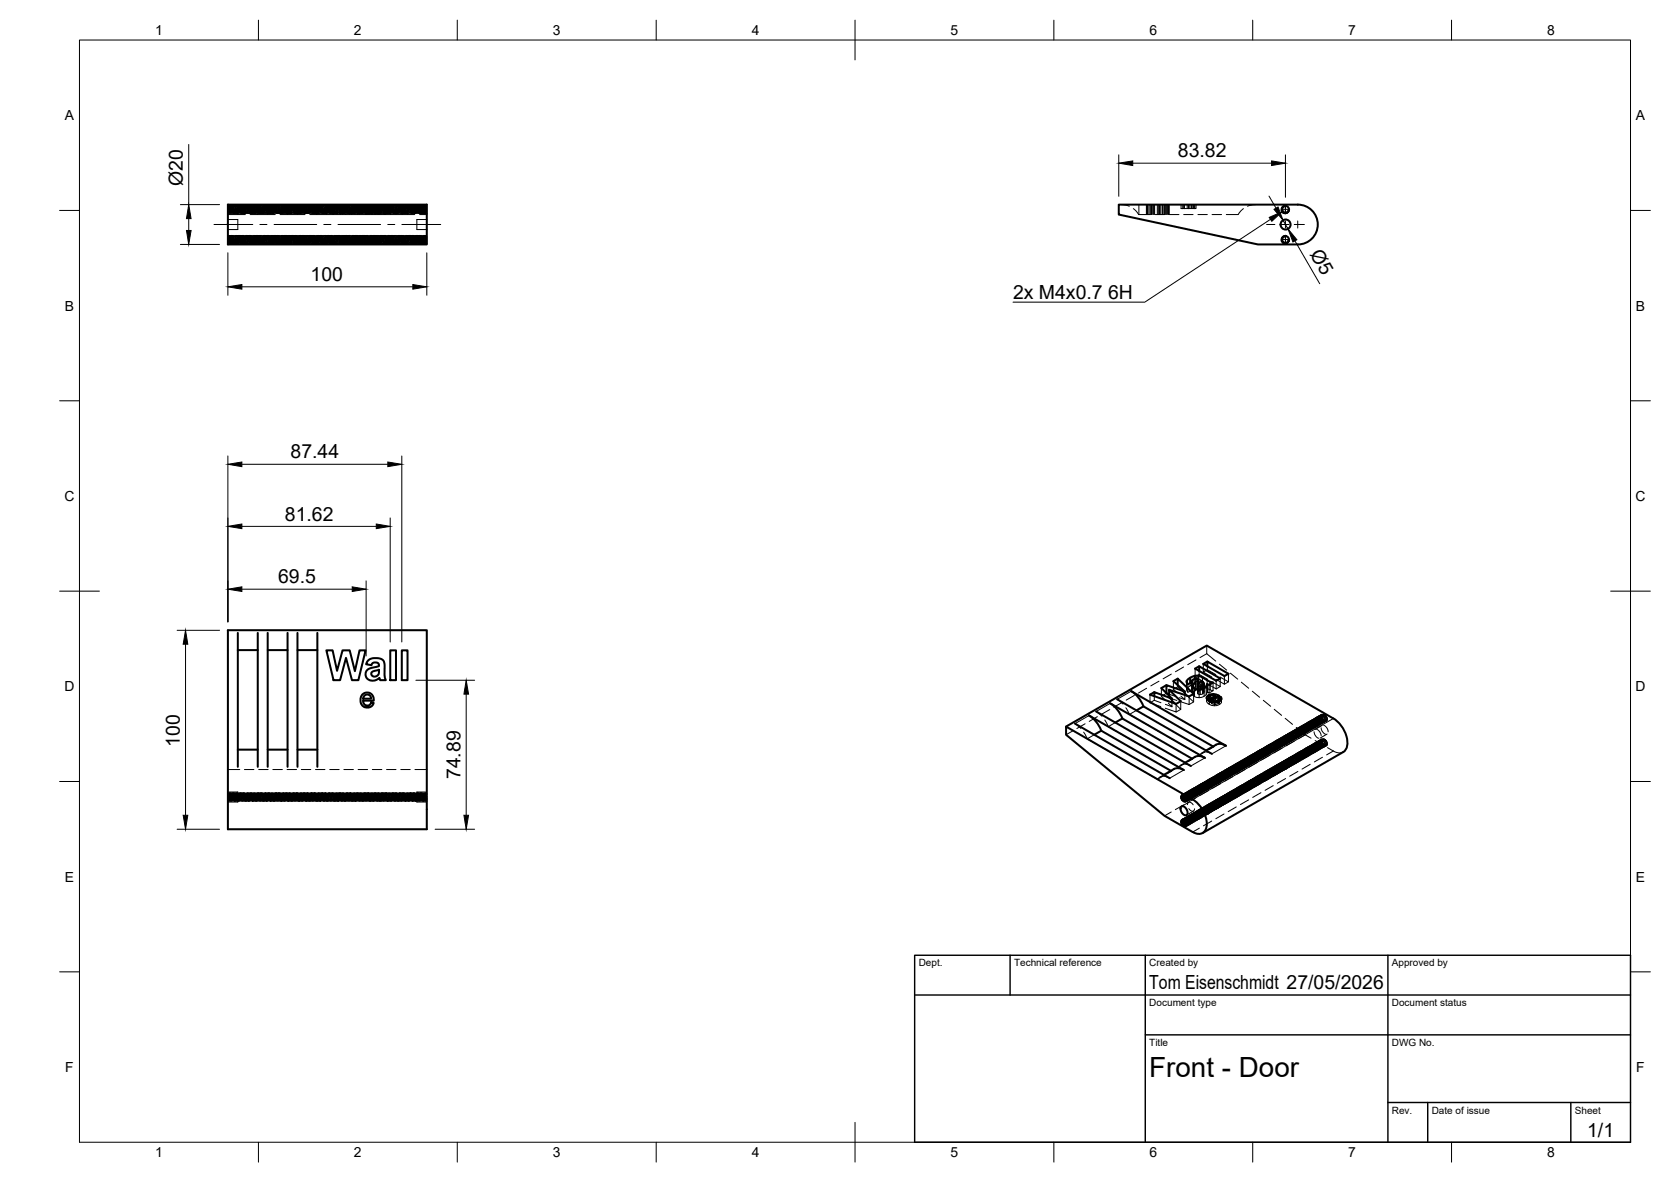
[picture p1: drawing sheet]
<svg xmlns="http://www.w3.org/2000/svg" width="420mm" height="297mm" viewBox="0 0 420 297" stroke-linecap="round" stroke-linejoin="round" font-family="sans-serif">
<defs><g id="words">
<text font-size="7" x="289" y="270.6">Front - Door</text>
<g font-size="4.9">
<text x="296.2" y="39.5">83.82</text>
<text x="45.9" y="46.7" transform="rotate(-90 45.9 46.7)">Ø20</text>
<text x="329.3" y="63.8" transform="rotate(60 329.3 63.8)">Ø5</text>
<text x="78.1" y="70.6">100</text>
<text x="254.7" y="75.2">2x M4x0.7</text>
<text x="278.6" y="75.2">6H</text>
<text x="73.1" y="115.2">87.44</text>
<text x="71.6" y="130.8">81.62</text>
<text x="69.9" y="146.6">69.5</text>
<text x="45.2" y="187.6" transform="rotate(-90 45.2 187.6)">100</text>
<text x="115.8" y="195.8" transform="rotate(-90 115.8 195.8)">74.89</text>
<text x="289" y="248.5">Tom Eisenschmidt 27/05/2026</text>
<text x="399.1" y="285.7">1/1</text>
</g>
<g font-size="3.5">
<text x="39" y="8.8">1</text>
<text x="89" y="8.8">2</text>
<text x="139" y="8.8">3</text>
<text x="189" y="8.8">4</text>
<text x="239" y="8.8">5</text>
<text x="289" y="8.8">6</text>
<text x="339" y="8.8">7</text>
<text x="389" y="8.8">8</text>
<text x="16.3" y="30.2">A</text>
<text x="411.3" y="30.2">A</text>
<text x="16.3" y="78">B</text>
<text x="411.3" y="78">B</text>
<text x="16.2" y="125.9">C</text>
<text x="411.2" y="125.9">C</text>
<text x="16.2" y="173.7">D</text>
<text x="411.2" y="173.7">D</text>
<text x="16.3" y="221.6">E</text>
<text x="411.3" y="221.6">E</text>
<text x="16.4" y="269.4">F</text>
<text x="411.4" y="269.4">F</text>
<text x="39" y="290.8">1</text>
<text x="89" y="290.8">2</text>
<text x="139" y="290.8">3</text>
<text x="189" y="290.8">4</text>
<text x="239" y="290.8">5</text>
<text x="289" y="290.8">6</text>
<text x="339" y="290.8">7</text>
<text x="389" y="290.8">8</text>
</g>
<g font-size="2.5">
<text x="231" y="242.9">Dept.</text>
<text x="255" y="242.9">Technical reference</text>
<text x="289" y="242.9">Created by</text>
<text x="350" y="242.9">Approved by</text>
<text x="289" y="252.8">Document type</text>
<text x="350" y="252.8">Document status</text>
<text x="289" y="262.9">Title</text>
<text x="350" y="262.9">DWG No.</text>
<text x="350" y="279.9">Rev.</text>
<text x="360" y="279.9">Date of issue</text>
<text x="396" y="279.9">Sheet</text>
</g>
</g></defs>
<!-- layer: Hidden -->
<g fill="none" stroke="#000" stroke-width=".25">
<path d="M57.3 55.2h2.5v2.5h-2.5M57.3 51.8l.1 1.5M57.3 53.9h4.4M57.3 53.6l.2-.2 .1 .2M57.3 53.1v.3M57.4 59.4v-.2l.2 2M57.4 51.8v-.2l.2 2M57.4 59.5v-.3l.2 2M57.4 51.9v-.3l.2 2M57.5 52.6l-.1 .8-.1-.6M57.6 60l.1-.6 .1 1.5M57.6 52.4l.1-.6 .1 1.5"/>
<path d="M57.6 59.7l.1 1.3 .1-1M57.6 52.1l.1 1.4 .1-1.1M57.7 60l.1-.8 .1 1.5M57.7 52.4l.1-.8 .1 1.5M57.7 52.5l.1-.9 .1 1.5M57.7 53.5l.2 .1M57.7 53.4l-.1 .2M57.8 59.2l-.1 .2-.3-.2-.1 .2 .1 1.5M57.8 51.6l-.1 .2-.3-.2-.1 .2M57.8 59.2h.1M57.8 51.6h.1M57.8 59.2l.1 .2 .2-.2 .3 .2 .1-.2"/>
<path d="M57.8 51.6l.1 .2 .2-.2 .3 .2 .1-.2M57.9 59.7l.1-.3 .2 1.6v-.3M57.9 52.2l.1-.4 .2 1.7v-.4M57.9 53.6h.1M58.2 59.8l-.1 1.2-.1-1.1M58.2 52.6l-.1-1-.1 1.3M58.2 52.2l-.1 1.2-.1-1.1M58.2 52.5l-.1-.9-.1 1.4M58.3 59.5l.1-.1 .1 1.6 .1-.5M58.3 51.9l.1-.1 .1 1.6 .1-.5M58.4 53.5l.2 .1M58.4 53.4l-.1 .2-.1-.2-.2 .2"/>
<path d="M58.5 59.2h.1M58.5 51.6h.1M58.5 59.6v-.4l-.2 1.9M58.5 52v-.4l-.2 1.9M58.5 59.2l.1 .2 .2-.2 .3 .2 .1-.2M58.5 51.6l.2 .2M58.5 59.5v-.3l-.2 2M58.5 52v-.4l-.2 2M58.6 59.5l-.2 1.5-.1-.9M58.6 52l-.2 1.4-.1-.9M58.6 53.6h.1M58.7 51.8l.1-.2 .1 .2"/>
<path d="M58.7 59.4l.2 1.6v-.7M58.7 51.8l.2 1.6v-.7M58.8 59.3l-.1 1.9-.1-.4M58.8 51.7l-.2 1.9v-.4M58.8 59.4l-.1 1.8-.1-.5M58.8 51.8l-.1 1.8-.1-.5M59 59.4l-.2 1.6-.1-.6M59 51.8l-.2 1.7-.1-.7M59.1 59.8l-.1 1.4-.1-1M59.1 59.6l.1 1.4 .1-.9M59.1 52.2l-.1 1.4-.1-.9M59.1 52l.1 1.5 .1-1"/>
<path d="M59.1 59.9l-.1 1.3-.1-1M59.1 52.3l-.1 1.3-.1-1M59.1 53.5l.2 .1 .3-.1 .1 .1M59.1 53.4l-.1 .2-.1-.2-.2 .2M59.2 59.2h.1M59.2 51.6h.1M59.2 51.6l-.3 .2M59.2 51.6l.1 .2 .2-.2M59.2 59.2l.1 .2 .2-.2M59.2 59.7l.1 1.5 .1-.8M59.2 52.1l.1 1.5 .1-.8M59.2 59.6l.2 1.6v-.7"/>
<path d="M59.2 52l.2 1.6v-.7M59.4 59.6l-.1-.2-.2 1.6v-.4M59.4 52l-.1-.2-.2 1.7v-.5M59.5 59.8l.1 1.2 .1-1.2M59.5 52.2l.1 1.3 .1-1.7-.2 1.7-.1-.3M59.5 59.2l.2 2v-.3M59.5 51.6l.2 2v-.3M59.5 59.3l.2 1.9 .1-.2M59.5 51.7l.2 1.9 .1-.2M59.5 59.2h.1M59.5 51.6h.1M59.5 59.2l.3 .2"/>
<path d="M59.5 51.6l.3 .2M59.7 53.6h.1M59.7 59.8l-.1-.4-.1 1.6-.1-.2M59.8 59.7l.1-.5 .1 1.8M59.8 52.2l.1-.6 .1 1.8M59.8 51.4v2.5M59.8 59.8l.1-.6 .1 1.7M59.8 52.2l.1-.6 .1 1.7M59.8 53.5l.2 .1 .3-.1 .1 .1M59.8 53.4l-.1 .2M60 59.6l-.1 1.4-.1-.9M60 52.1l-.1 1.3-.1-.9"/>
<path d="M60.1 52.4l-.1-.6-.2 1.6M60.1 52.7l.1-1.1 .1 1.2M60.2 59.2l-.1 .2-.2-.2-.2 .2M60.2 51.6l-.1 .2-.2-.2-.2 .2M60.2 59.2h.1M60.2 51.6h.1M60.2 59.2l.1 .2 .3-.2 .2 .2 .1-.2M60.2 51.6l.1 .2 .3-.2 .2 .2 .1-.2M60.3 52.7l-.1-1.1-.1 1.2M60.4 53.6h.1M60.4 59.4l-.1 1.6-.1-.7M60.4 51.8l-.1 1.7-.1-.8"/>
<path d="M60.4 53.6l.2-.2 .1 .2 .2-.2 .2 .2M60.5 52.6l-.2-.8-.1 1.5M60.6 59.8v-.6l-.2 1.7M60.6 52.3v-.7l-.2 1.7M60.7 59.8l-.1-.6-.1 1.7M60.7 52.2l-.1-.6-.1 1.8M60.8 52.9l-.1-1.1-.1 1.3M60.8 59.5v-.1l-.2 1.6v-.5M60.8 51.9v-.1l-.2 1.7v-.6M60.9 59.2h.1M60.9 51.6h.1M60.9 59.3v-.1l-.2 2v-.2"/>
<path d="M60.9 51.7l-.2 1.9v-.1M60.9 59.2l.1 .2 .3-.2 .1 .2 .2-.2 .2 .2M60.9 51.6l.1 .2 .3-.2 .1 .2 .2-.2 .2 .2M61 59.2l-.2 2-.1-.3M61 51.6l-.2 2-.1-.2M61 52.8l.1-1 .1 1.3M61.1 53.6h.1M61.1 53.6l.2-.2 .1 .2M61.2 59.7v-.3l-.2 1.6-.1-.3M61.2 52.1v-.3l-.2 1.6-.1-.3M61.2 59.6l-.1 1.6-.1-.7M61.2 52l-.1 1.6-.1-.7"/>
<path d="M61.2 59.7l-.1 1.5-.1-.8M61.2 52.1l-.1 1.5-.1-.8M61.3 52.6l.1-.8 .2 1.5M61.3 59.9l.1 1.3 .1-1M61.3 52.3l.1 1.3 .1-1M61.4 59.8l.1 1.4 .1-1M61.4 52.2l.1 1.4 .1-1M61.4 53.6h.1M61.5 53.6l.2-.2 .1 .2M61.6 59.9l-.1-.5-.2 1.6v-.1M61.6 52.4l-.1-.6-.2 1.5M61.6 59.4l.2 1.8v-.5"/>
<path d="M61.6 51.8l.2 1.8v-.5M61.7 59.3l.1 1.9 .1-.4M61.7 51.7l.1 1.9 .1-.4M61.7 60l.1-.6 .2 1.6M61.7 52.4l.1-.6 .2 1.6M61.8 53.6h.1M61.9 59.5l.1-.3 .1 2M61.9 51.9l.1-.3 .1 2-.1-.2-.2 .2M61.9 59.6l.1-.4 .1 1.9M61.9 52l.1-.4 .1 1.9M61.9 52.6l-.1-.8-.1 1.6M62 59.2h.1"/>
<path d="M62 59.2l-.3 .2M62 51.6h.1M62 51.6l-.3 .2M62 51.6l.2 .2M62 59.2l.2 .2M62 59.8l.1-.4 .2 1.6v-.2M62 52.2l.1-.4 .2 1.6v-.2M62.1 53.6h.1M62.2 53.6l.2-.2 .1 .2 .1-.2 .2 .2M62.2 52.5l.1-.9 .1 1.5M62.3 52.6l.1-1v1.4M62.3 52.8l-.1-1-.1 1.3"/>
<path d="M62.4 59.6l.1-.2 .1 1.6 .1-.5M62.4 52l.1-.2 .1 1.6-.1-1.6-.1 1.1M62.7 59.2l-.2 .2-.2-.2-.1 .2M62.7 59.2h.1M62.7 51.6l-.2 .2-.2-.2-.1 .2M62.7 51.6h.1M62.7 59.2l.1 .2M62.7 51.6l.1 .2M62.7 52.5v-.9l-.2 1.5M62.8 60l-.1-.8-.1 1.5M62.8 52.4l-.1-.8-.1 1.5M62.8 59.4l.2 1.6 .1-.7"/>
<path d="M62.8 52.7l.1-.9 .1 1.4M62.8 51.8l.2 1.7 .1-.7M62.8 51.8h.1M62.8 59.4h.1M62.8 53.6h.1M63.1 59.5l-.1-.3-.2 2M63.1 51.9l-.1-.3-.2 2M63.1 59.4l-.1-.2-.2 2M63.1 51.8l-.1-.2-.2 2M63.2 52.5l.1-.7 .1 1.6M63.2 59.6l.1 1.4 .1-.9M63.2 52l.1 1.4 .1-.9 .1 1.1 .1-1.2"/>
<path d="M63.3 59.4l-.1 1.8-.1-.5M63.3 51.8l-.1 1.8-.1-.5M63.4 59.4l-.2 1.8v-.6M63.4 51.9l-.2 1.7v-.6M63.4 59.2l-.2 .2-.2-.2-.1 .2M63.4 59.2h.1M63.4 51.6l-.2 .2-.1-.2-.2 .2M63.4 51.6h.1M63.4 59.2l.1 .2 .2-.2M63.4 51.6l.1 .2 .2-.2M63.4 53.5l-.2 .1-.2-.1-.1 .1M63.4 53.4l.1 .2"/>
<path d="M63.5 59.9l.1-.5 .2 1.6v-.2M63.5 52.3l.1-.5 .2 1.6v-.1M63.5 53.6h.1M63.6 59.8l.1 1.2 .1-1.1M63.6 52.2l.1 1.2 .1-1.1M63.6 53.6l.2-.2 .1 .2 .1-.2 .2 .2M63.6 59.9l-.1 1.3-.1-1.1M63.7 52.4l-.1 1.2-.1-1.1M63.7 59.2h.1M63.7 51.6h.1M63.8 59.2l.1 .2 .2-.2 .1 .2M63.8 51.6l.1 .2 .2-.2 .1 .2"/>
<path d="M63.8 59.6l.1 1.6 .1-.7M63.8 52l.1 1.6 .1-.7M63.8 59.5l.1 1.7 .1-.6M63.8 51.9l.1 1.7 .1-.6M63.9 59.7v-.3l.2 1.6 .1-.4M63.9 52.1l.1-.3 .1 1.7 .1-.4M64 59.3l.1-.1 .1 2 .1-.2M64 51.7l.1-.1 .1 2 .1-.1M64.1 59.4v-.2l.2 1.9M64.1 51.8v-.2l.2 1.9M64.2 59.7l-.2 1.3-.1-1M64.2 52.1l-.1 1.3-.2-1"/>
<path d="M64.2 53.6h.1M64.3 53.6l.2-.2 .1 .2 .1-.2 .2 .2M64.3 59.4l.2 1.6v-.6M64.3 51.9l.2 1.6v-.7M64.3 59.8l.1-.6 .1 1.7M64.3 52.3l.1-.7 .1 1.7M64.4 59.9l.1-.7 .1 1.6M64.4 52.4l.1-.8 .1 1.6M64.4 59.2h.1M64.4 59.2l-.2 .2M64.4 51.6h.1M64.4 51.6l-.2 .2"/>
<path d="M64.5 59.2l.1 .2 .2-.2 .1 .2M64.5 51.6l.1 .2 .1-.2 .2 .2M64.5 59.5l-.1 1.5-.1-.8M64.5 51.9l-.1 1.6-.1-.9M64.7 59.5l.1 1.5 .1-.8M64.7 51.9l.1 1.5 .1-.8M64.8 51.4v2.5h-1.9M64.8 53.9h4.4M64.9 52.7l-.2-1.1v1.2M64.9 52.6l-.1-1-.1 1.3M64.9 59.5l-.2 1.5v-1.8l.2 1.1M64.9 51.9l-.2 1.6v-.6"/>
<path d="M64.9 53.6h.1M65 59.7l.2 1.3 .1-1M65 52.1l.2 1.4 .1-1.1M65.1 59.2h.1M65.1 59.2l-.2 .2M65.1 51.6h.1M65.1 51.6l-.2 .2M65.2 59.2l.1 .2 .2-.2 .1 .2 .2-.2 .2 .2 .2-.2M65.2 51.6l.1 .2 .1-.2M65.2 59.7l-.1-.5-.1 1.8M65.2 52.2l-.1-.6-.1 1.8M65.2 59.7l-.1-.5-.1 1.9"/>
<path d="M65.2 52.1l-.1-.5-.1 1.9M65.3 59.7v-.3l-.2 1.6-.1-.4M65.3 52.1l-.1-.3-.1 1.6-.1-.3M65.5 51.6l-.2 2v-.3M65.5 51.6l-.2 2-.1-.3M65.5 51.6l.1 .2 .2-.2 .2 .2 .2-.2M65.5 53.4l.1 .2 .2-.2M65.5 53.5l-.2 .1-.2-.1-.1 .1M65.6 59.8l-.1 1.2-.1-1.1M65.6 52.2l-.1 1.3-.1-1.2M65.7 59.9l-.1-.5-.2 1.6v-.1M65.7 52.3l-.1-.5-.2 1.6v-.1"/>
<path d="M65.7 59.7l-.1 1.5v-.8M65.7 52.1l-.1 1.5v-.8M65.8 59.8l-.1 1.4-.1-.9M65.8 52.2l-.1 1.4-.1-.9M65.8 53.5l.2 .1M65.9 59.8l.1 1.4 .1-1M65.9 52.2l.1 1.4 .1-.9M66 53.6h.1M66 59.5l-.1 1.5-.1-.9M66 52l-.1 1.4-.1-.9M66 52.5v-.7l-.2 1.6M66.2 59.2h.1"/>
<path d="M66.2 51.6h.1M66.2 59.3l.1 1.9 .1-.4M66.2 51.7l.1 1.9 .1-.4M66.2 59.2l.1 .2 .2-.2 .3 .2 .1-.2M66.2 51.6l.2 .2M66.2 59.2l.2 2v-.3M66.2 51.6l.2 2v-.3M66.2 53.4l.1 .2 .2-.2 .2 .2M66.2 53.5l-.2 .1M66.4 59.4l-.1 1.6-.2-.7-.1 .9-.1-1.5M66.4 51.8l-.1 1.6-.2-.6-.1 .8-.1-1.5M66.4 52.7l-.1-.9-.1 1.4"/>
<path d="M66.5 59.6v-.4l.2 1.9M66.5 52v-.4l.2 1.9M66.5 59.7v-.5l.2 1.8M66.5 52.1v-.5l.2 1.8M66.7 53.6h.1M66.7 53.6l.2-.2 .1 .2 .2-.2 .2 .2M66.8 52.9l-.1-1.1-.2 1.2M66.8 52.6l.1-1 .1 1.3M66.8 59.6l-.1-.2-.1 1.6-.1-.4M66.8 52.7l.1-1.1 .1 1.3M66.8 52l-.1-.2-.1 1.7-.1-.5M66.9 59.2h.1"/>
<path d="M66.9 51.6l-.1 .2-.3-.2-.1 .2M66.9 51.6h.1M66.9 59.2l.1 .2 .2-.2 .3 .2 .1-.2M66.9 51.6l.1 .2 .2-.2 .3 .2 .1-.2M66.9 52.8l.1-1 .1 1.4M67.2 59.8l-.1-.4-.2 1.6v-.2M67.2 52.2l-.1-.4-.2 1.7v-.3M67.3 52.5l.1-.7 .1 1.6M67.3 60l-.1-.8-.1 1.5M67.3 52.4l-.1-.8-.1 1.6M67.3 59.9l-.1-.7-.1 1.6M67.3 52.3l-.1-.7-.1 1.6"/>
<path d="M67.3 51.4v2.5M67.4 53.6h.1M67.4 53.6l.2-.2 .1 .2M67.5 52.4l-.1-.6-.1 1.6M67.6 59.2h.1M67.6 51.6h.1M67.6 59.4v-.2l-.2 2M67.6 51.8v-.2l-.2 2M67.6 59.2l.1 .2 .2-.2 .3 .2 .1-.2M67.6 51.6l.1 .2 .2-.2 .3 .2 .1-.2M67.6 59.3v-.1l-.2 2v-.1M67.6 59.9l.1-.5 .2 1.6v-.1"/>
<path d="M67.6 51.7v-.1l-.2 2v-.1M67.6 52.3l.1-.5 .2 1.6v-.1M67.7 53.6h.1M67.9 59.5l-.1 1.7-.1-.6M67.9 51.9l-.2 1.7v-.6M67.9 52.6l-.1-.8-.1 1.5M67.9 59.5l-.1 1.7-.1-.7M67.9 52l-.1 1.6-.1-.7M68 60l.1 1.2 .1-1.1M68 59.7l.1-.3 .1 1.6 .1-.3M68 52.4l.1 1.2 .1-1.1M68 52.1l.1-.3 .1 1.6 .1-.3"/>
<path d="M68.2 52.4l-.1 1.2-.1-1.1M68.2 53.5l.2 .1M68.2 53.4l-.1 .2-.1-.2-.2 .2M68.3 52.9l-.2-1.1-.1 1.3M68.3 59.2h.1M68.3 51.6h.1M68.3 59.5l.1 1.7 .1-.6M68.3 51.9l.1 1.7 .1-.6M68.3 51.6l.1 .2 .2-.2M68.3 59.2l.1 .2 .2-.2M68.3 59.4l.2 1.8v-.5M68.3 51.8l.2 1.8v-.5"/>
<path d="M68.4 59.5v-.1l.2 1.6v-.5M68.4 51.9v-.1l.2 1.7v-.6M68.4 52.9l.1-1.1 .1 1.3M68.4 53.6h.1M68.6 59.4v-.2l.2 1.9M68.6 51.8v-.2l.2 2M68.6 59.5v-.3l.2 2M68.6 51.9v-.3l.2 2M68.6 59.2h.1M68.6 51.6h.1M68.6 51.6l.1 .2 .3-.2M68.6 59.2l.1 .2 .3-.2"/>
<path d="M68.7 53.4l.1 .2M68.7 53.5l-.2 .1M68.8 59.4l.1 1.6 .1-.8M68.8 52.6l.1-.8 .1 1.5M68.8 51.9l.1 1.5 .1-.8M68.8 53.6l.2-.2 .1 .2M68.9 60l.1-.8 .1 1.6M68.9 52.4l.1-.8 .1 1.6M68.9 52.4l.1-.8 .1 1.5M69 59.2h.1M69 51.6h.1M69 51.6l.1 .2 .2-.2"/>
<path d="M69 59.2l.1 .2 .2-.2M69.1 52.4l.1-.6 .2 1.6M69.1 53.6h.1M69.2 59.7l.1 1.3 .1-1M69.2 52.1l.1 1.3 .1-1M69.3 59.2h.1M69.3 51.6h.1M69.3 59.2l.1 .2 .3-.2 .2 .2 .1-.2M69.3 51.6l.1 .2 .3-.2 .2 .2 .1-.2M69.4 53.4l.1 .2 .1-.2 .2 .2 .3-.1 .1 .1M69.4 53.5l-.2 .1M69.4 52.6l-.1-1-.1 1.3"/>
<path d="M69.4 52.5l-.1-.9-.1 1.4M69.5 59.8l.1-.4 .1 1.6 .1-.2M69.5 52.2l.1-.4 .1 1.6 .1-.2M69.7 59.6v-.4l-.2 1.9M69.7 52.1v-.5l-.2 1.9M69.7 59.8l-.1 1.2-.1-1.1M69.7 52v-.4l-.2 2M69.7 52.2l-.1 1.3-.1-1.2M69.8 59.6l.1-.2 .2 1.6v-.4M69.8 52l.1-.2 .2 1.7v-.5M70 59.3l-.2 1.9v-.4M70 51.7l-.2 1.9v-.4"/>
<path d="M70 59.3l-.1 1.9-.1-.4M70 51.7l-.1 1.9-.1-.4M70 59.2h.1M70 51.6h.1M70 59.2l.1 .2 .3-.2 .2 .2 .1-.2M70 51.6l.3 .2M70.1 59.6l-.1 1.4-.1-.9M70.1 52l-.1 1.5-.1-1M70.2 53.6h.1M70.3 59.4l.1 1.6 .1-.7M70.3 51.8l.1 1.6 .1-.6M70.3 59.8l-.1 1.4-.1-.9"/>
<path d="M70.3 52.2l-.1 1.4-.1-.9M70.3 59.9l-.1 1.3-.1-1M70.3 52.3l-.1 1.3-.1-1M70.4 59.7l.1 1.5 .1-.8M70.4 52.1l.1 1.5 .1-.8M70.4 59.6l.2 1.6v-.8M70.4 52.1l.2 1.5v-.7M70.5 59.4l-.2 1.6v-.7M70.5 51.8l-.2 1.6v-.7M70.6 59.6l.2 1.4 .1-.9M70.6 52l.2 1.4 .1-.9M70.7 53.5l.2 .1"/>
<path d="M70.7 53.4l-.1 .2-.2-.2-.2 .2M70.7 59.3l.2 1.9 .1-.2M70.7 59.2l.2 2v-.3M70.7 51.7l.2 1.9 .1-.2M70.7 51.6l.2 2v-.3M70.7 59.2h.1M70.7 51.6l-.1 .2-.2-.2-.1 .2M70.7 51.6h.1M70.7 59.2l.1 .2 .3-.2 .2 .2 .1-.2M70.7 51.6l.2 .2 .2-.2 .2 .2 .1-.2M70.9 59.5l-.1-.1-.1 1.6-.1-.5M70.9 52l-.1-.2-.1 1.6-.1-.5"/>
<path d="M70.9 53.6h.1M71 59.7l.1-.5 .1 1.8M71 52.1l.1-.5 .1 1.8M71 52.2l.1 1.3 .1-1.2M71 52.2l.1-.6 .1 1.7M71.2 59.9l-.1 1.1v-1.8l.1 1.7M71.3 59.8l-.1-.4-.2 1.6v-.3M71.3 52.2l-.1-.4-.2 1.7v-.3M71.3 52.7l.1-1.1 .1 1.2M71.4 53.5l.2 .1M71.4 53.4l-.1 .2-.2-.2-.2 .2M71.4 59.2h.1"/>
<path d="M71.4 51.6h.1M71.5 59.2l.1 .2 .2-.2 .2 .2M71.5 51.6l.1 .2 .2-.2 .2 .2M71.5 52.8l-.1-1.2v1.2M71.6 53.6h.1M71.6 59.7l-.1 1.3-.1-1M71.6 52.1l-.1 1.4-.1-1.1M71.6 60l-.1-.6-.1 1.5M71.6 52.4l-.1-.6-.1 1.6M71.6 53.6l.2-.2 .1 .2M71.8 59.9v-.7l-.2 1.6M71.8 52.3v-.7l-.2 1.6"/>
<path d="M71.9 59.8l-.1-.6-.1 1.7M71.9 52.2l-.1-.6-.1 1.7M71.9 53.6h.1M72 59.5l-.2 1.5-.1-.8M72 51.9l-.2 1.5-.1-.8M72 53.6l.2-.2 .1 .2 .1-.2 .2 .2M72 52.6l-.1-.8-.1 1.5M72.1 59.3v-.1l-.2 2v-.1M72.1 51.7v-.1l-.2 2v-.1M72.2 59.2l-.2 2-.1-.2M72.2 51.7l-.2 1.9-.1-.2M72.3 51.4v2.5h-1.9"/>
<path d="M72.3 53.9h4.4M72.3 52.8l-.1-1-.1 1.3M72.4 59.4l-.2 1.6-.1-.6M72.4 51.9l-.2 1.6-.1-.7M72.4 59.6l-.1 1.6-.1-.7M72.4 52l-.1 1.6-.1-.7M72.4 59.7l-.1 1.5-.1-.8M72.4 52.1l-.1 1.5-.1-.8M72.5 59.2l-.2 .2-.2-.2-.1 .2M72.5 51.6l-.2 .2-.1-.2-.2 .2M72.5 59.2h.1M72.5 51.6h.1"/>
<path d="M72.5 52.9l.1-1.1 .1 1.2M72.5 51.6l.2 .2M72.5 59.2l.2 .2M72.5 60l.1 1.2 .1-1.1M72.5 52.4l.1 1.2 .1-1.1M72.6 59.9l.1 1.3v-1M72.6 52.3l.1 1.3v-1M72.6 53.6h.1M72.7 59.7v-.3l-.2 1.6v-.4M72.7 52.1v-.3l-.2 1.7v-.4M72.9 59.4l.1 1.8v-.5M72.9 51.8l.1 1.8v-.5"/>
<path d="M72.9 52.7l.1-.9 .1 1.4M72.9 59.3l.1 1.9 .1-.4M72.9 51.7l.1 1.9 .1-.4M73.1 59.5l.1-.3 .1 2M73.1 59.9l-.1-.5-.1 1.6-.1-.1M73.1 51.9l.1-.3 .1 2M73.1 52.3l-.1-.5-.1 1.7-.1-.2M73.2 59.6v-.4l.1 1.9M73.2 52v-.4l.1 2M73.2 59.2l-.2 .2-.2-.2-.1 .2M73.2 51.6l-.2 .2-.1-.2-.2 .2M73.2 59.2h.1"/>
<path d="M73.2 51.6h.1M73.2 59.2l.1 .2 .2-.2 .2 .2 .2-.2 .1 .2M73.2 51.6l.1 .2 .2-.2 .2 .2 .2-.2 .1 .2M73.2 53.4l.1 .2M73.2 52.5l.1-.7 .2 1.6M73.2 53.5l-.2 .1-.2-.1-.1 .1M73.3 53.6h.1M73.4 52.5l.1-.9 .1 1.5M73.5 52.5l.1-.9 .1 1.4M73.5 52.5l-.1-.7-.2 1.6M73.5 53.5l.2 .1 .2-.1 .1 .1M73.5 53.4l-.1 .2"/>
<path d="M73.6 59.8l.1-.4 .1 1.6 .1-.2M73.6 52.2l.1-.4 .1 1.6 .1-.2M73.9 52.7l-.2-.9-.1 1.4M74 59.6v-.2l.2 1.6v-.4M74 52.5l-.1-.9-.2 1.4M74 52v-.2l.2 1.7v-.5M74 52.4l-.1-.8-.1 1.5M74 53.6h.1M74.1 53.6l.2-.2 .1 .2 .1-.2 .2 .2M74.2 52.9l-.1-1.1-.1 1.2M74.2 59.2h.1M74.2 51.6l-.2 .2"/>
<path d="M74.2 59.2l-.2 .2M74.2 51.6h.1M74.3 59.2l.1 .2 .2-.2 .1 .2M74.3 51.6l.1 .2M74.3 59.5l-.1-.3-.1 2M74.3 52l-.1-.4-.1 2M74.3 51.9l-.1-.3-.1 2M74.3 59.4l.2 1.6 .1-.6M74.3 51.8l.2 1.7 .1-.7M74.4 52.8l.1-1 .1 1.4M74.4 51.8l.2-.2 .1 .2M74.5 59.3l-.1 1.9-.1-.5"/>
<path d="M74.5 51.8l-.1 1.8-.1-.4M74.5 59.4l-.1 1.8v-.6M74.5 51.8l-.1 1.8v-.5M74.7 52.6l.1-.8 .2 1.6M74.7 59.5l.2 1.5 .1-.8M74.7 52l.2 1.5 .1-.9M74.7 53.6h.1M74.8 53.6l.2-.2 .1 .2M74.8 51.4v2.5M74.8 59.9l-.1 1.3v-1M74.8 52.3l-.1 1.3v-1M74.9 60l-.1 1.2-.1-1.1"/>
<path d="M74.9 52.4l-.1 1.2-.1-1.1M74.9 59.2h.1M74.9 59.2l-.2 .2M74.9 51.6h.1M74.9 51.6l-.2 .2M75 59.2l.2 .2M75 51.6l.2 .2M75 59.6l.1 1.6 .1-.7M75 52l.1 1.6 .1-.7M75 59.5l.1 1.7 .1-.7M75.1 59.9l.1-.5 .1 1.6 .1-.1M75.1 52.3l.1-.5 .1 1.6 .1-.1"/>
<path d="M75.1 53.6h.1M75.1 59.7l.1 1.3 .1-1M75.1 52.2l.1 1.2 .1-1M75.1 53.6l.2-.2 .1 .2M75.2 59.3l.2 1.9 .1-.2M75.2 51.7l.2 1.9 .1-.2M75.3 59.4v-.2l.2 2v-.1M75.3 51.8v-.2l.2 2v-.1M75.4 53.6h.1M75.5 59.7v-.3l.2 1.6v-.3M75.5 52.1v-.3l.2 1.6v-.3M75.5 53.6l.2-.2 .1 .2"/>
<path d="M75.5 59.8l.1-.6 .1 1.7M75.5 52.2l.1-.6 .1 1.7M75.6 59.9v-.7l.2 1.6M75.6 52.3v-.7l.2 1.6M75.6 59.2l-.1 .2-.2-.2-.2 .2M75.6 59.2h.1M75.6 51.6l-.1 .2-.2-.2-.2 .2M75.6 51.6h.1M75.6 51.6l.3 .2M75.6 59.2l.3 .2M75.7 59.7l-.1 1.3-.1-1M75.7 52.1l-.1 1.3-.1-1"/>
<path d="M75.8 53.6h.1M75.8 59.5l.1-.1 .1 1.6 .1-.5M75.8 51.9l.1-.1 .1 1.7 .1-.6M75.8 53.6l.2-.2 .1 .2 .2-.2 .2 .2M76 59.2h.1M76 59.2l-.2 .2M76 51.6h.1M76 51.6l-.2 .2M76 59.2l.1 .2 .2-.2 .3 .2 .1-.2M76 51.6l.1 .2 .2-.2 .3 .2 .1-.2M76.1 52.8l-.1-1.2-.1 1.2M76.1 59.5l-.2 1.5-.1-.8"/>
<path d="M76.1 51.9l-.2 1.6-.1-.9M76.1 52.7l-.1-1.1-.1 1.3M76.2 59.4l.2 1.6 .1-.8M76.2 51.9l.2 1.6 .1-.8M76.4 59.8l-.1-.6-.1 1.7M76.4 52.2l-.1-.6-.1 1.7M76.4 59.7l-.1-.5-.1 1.8M76.4 52.1l-.1-.5-.1 1.8M76.5 59.4l-.2 1.6-.1-.6M76.5 51.8l-.2 1.6-.1-.6M76.5 53.6h.1M76.5 53.6l.2-.2 .1 .2 .2-.2 .2 .2"/>
<path d="M76.6 59.7l.1 1.3 .1-1M76.6 52.1l.1 1.4 .1-1M76.7 59.2h.1M76.7 51.6h.1M76.7 51.6l-.2 2v-.3M76.7 51.6l-.2 2v-.2M76.7 59.2l.1 .2 .2-.2 .2 .2M76.7 51.6l.1 .2 .2-.2 .2 .2M76.9 59.6l-.1-.2-.2 1.6v-.4M76.9 52.1l-.1-.3-.2 1.6v-.4M77 59.7l-.2 1.5v-.8M77 59.9l.1 1.1 .1-1.6-.2 1.6-.1-.2"/>
<path d="M77 52.1l-.2 1.5v-.8M77 52.3l.1 1.1 .1-1.6-.2 1.7-.1-.3M77 59.8l-.1 1.4-.1-.9M77 52.2l-.1 1.4-.1-.9M77.1 59.8l.1 1.4 .1-1M77.1 52.3l.1 1.3 .1-1M77.1 59.8l.1 1.4 .1-.9M77.1 52.2l.1 1.4 .1-.9M77.2 53.6h.1M77.3 53.5l.2 .1 .3-.1 .1 .1M77.3 53.4l-.1 .2M77.4 59.2h.1"/>
<path d="M77.4 59.2l-.2 .2M77.4 51.6h.1M77.4 51.6l-.2 .2M77.4 59.3l.1 1.9 .1-.4M77.4 51.7l.1 1.9 .1-.4M77.4 59.2l.2 2v-.3M77.4 51.6l.2 2v-.3M77.4 59.2l.1 .2 .2-.2 .2 .2M77.4 51.6l.1 .2 .2-.2 .2 .2M77.6 59.6l-.2 1.4-.1-.9M77.6 52l-.2 1.4-.1-.9M77.6 52.5l-.1-.7-.2 1.7"/>
<path d="M77.7 59.6v-.4l.2 1.9M77.7 52v-.4l.2 1.9M77.7 59.7v-.5l.2 1.8M77.7 52.1v-.5l.2 1.9M77.9 51.8h.1M77.9 53.6h.1M77.9 59.4l-.1 1.6-.1-.7M77.9 51.8l-.1 1.7-.1-.8M77.9 53.6l.2-.2 .1 .2M78 52.7l-.1-.9-.2 1.4M78 52.6l.1-1 .1 1.4M78 52.6l.1-1 .1 1.3"/>
<path d="M78.2 53.6h.1M78.3 52.9l-.1-1.1-.1 1.2M78.3 59.5v-.1l-.2 1.6v-.5M78.3 52v-.2l-.2 1.7v-.6M78.4 59.2l-.1 .2-.2-.2-.2 .2M78.4 51.6l-.1 .2-.2-.2-.1 .2M78.4 59.2h.1M78.4 51.6h.1M78.4 59.2l.1 .2 .3-.2 .2 .2 .1-.2M78.4 51.6l.1 .2 .3-.2 .2 .2 .1-.2M78.5 52.8l.1-1 .1 1.3M78.5 53.4l.1 .2"/>
<path d="M78.5 60l-.1-.8-.1 1.5M78.5 52.4l-.1-.8-.1 1.5M78.5 53.5l-.2 .1M78.5 59.9l-.1-.7-.1 1.6M78.5 52.3l-.1-.7-.1 1.6M78.6 53.6l.1-.2 .2 .2M78.7 59.8v-.4l-.2 1.6-.1-.3M78.7 52.2v-.4l-.2 1.6-.1-.3M78.8 59.4v-.2l-.2 2M78.8 51.9v-.3l-.2 2M78.8 59.4v-.2l-.2 2v-.1M78.8 51.8v-.2l-.2 2v-.1"/>
<path d="M78.8 52.6l.1-.8 .2 1.5M79 53.6h.1M79.1 59.4l-.1 1.8-.1-.6M79.1 60l-.1-.6-.2 1.5M79.1 51.9l-.1 1.7-.1-.5M79.1 52.4l-.1-.6-.2 1.5M79.1 59.5l-.1 1.7-.1-.7M79.1 51.9l-.1 1.7-.1-.6M79.1 59.2h.1M79.1 51.6h.1M79.1 59.2l.1 .2 .3-.2 .2 .2 .1-.2M79.1 51.6l.1 .2 .3-.2 .2 .2 .1-.2"/>
<path d="M79.2 53.4l.1 .2 .1-.2 .2 .2M79.2 52.4l.1-.6 .2 1.5M79.2 53.5l-.2 .1M79.2 52.4l.1 1.2 .1-1.1M79.4 60l-.1 1.2-.1-1.1M79.4 52.4l-.1 1.2-.1-1.1M79.4 52.6v-.8l-.2 1.5M79.5 59.5l.1 1.7 .1-.6M79.5 51.9l.1 1.7 .1-.6M79.5 59.4l.2 1.8v-.6M79.5 59.8l.1-.4 .2 1.6v-.3M79.5 51.8l.2 1.8v-.5"/>
<path d="M79.5 52.2l.1-.4 .2 1.6v-.3M79.7 53.6h.1M79.7 53.6l.2-.2 .1 .2M79.8 59.4v-.2l.2 1.9M79.8 51.8v-.2l.2 1.9M79.8 59.4v-.2l.2 2M79.8 51.9l.1-.3 .1 2M79.8 52.8l-.1-1-.1 1.3M79.8 51.4v2.5h-1.9M79.8 53.9h2.3M79.8 59.2h.1M79.8 51.6h.1"/>
<path d="M79.8 59.2l.2 .2 .2-.2 .2 .2 .1-.2M79.8 51.6l.2 .2 .2-.2 .1 .2M79.9 59.5l.1-.1 .1 1.6 .1-.5M79.9 52l.1-.2 .1 1.6 .1-.5M79.9 52.9l.2-1.1 .1 1.2M80.1 59.9l.1-.7 .1 1.6M80.1 52.3l.1-.7 .1 1.6M80.1 52.4l.1-.8 .1 1.5M80.3 52.7l.1-.9 .1 1.4M80.3 59.4l.2 1.6 .1-.7M80.3 51.8l.2 1.7 .1-.8M80.5 53.5l.2 .1"/>
<path d="M80.5 53.4l-.1 .2-.2-.2-.2 .2M80.5 59.2h.1M80.5 51.6h.1M80.5 51.6l-.2 .2M80.6 59.2l.1 .2 .2-.2 .2 .2 .1-.2M80.6 51.6l.1 .2 .2-.2 .2 .2 .1-.2M80.6 52.6l-.1-1-.1 1.3M80.6 52.6l-.1-1-.1 1.4M80.7 52.5l.1-.7 .1 1.6M80.7 53.6h.1M80.7 59.6l.1 1.4 .1-.9M80.7 52l.1 1.5 .1-1"/>
<path d="M80.9 59.7v-.5l-.2 1.8M80.9 52.1v-.5l-.2 1.9M80.9 59.6v-.4l-.1 1.9M80.9 52v-.4l-.1 1.9M81 59.8l.1-.4 .2 1.6v-.2M81 52.2l.1-.4 .2 1.6v-.2M81.1 59.8l.1 1.2 .1-1.1M81.1 52.2l.1 1.2 .1-1.1M81.2 53.5l.2 .1M81.2 59.2l-.2 2v-.3M81.2 51.6l-.2 2v-.3M81.2 53.4l-.1 .2-.2-.2-.2 .2"/>
<path d="M81.2 59.3l-.1 1.9-.1-.4M81.2 51.7l-.1 1.9-.1-.4M81.2 59.2h.1M81.2 51.6h.1M81.3 51.6l.1 .2 .2-.2M81.3 59.2l.1 .2 .2-.2M81.4 53.6h.1M81.4 59.6l.1-.2 .1 1.6 .1-.4M81.4 52l.1-.2 .1 1.6 .1-.4M81.4 52.5l.1 .9 .2-1.3 .1 1.5 .1-.8M81.5 59.8l-.1 1.4-.1-.9M81.5 52.2l-.1 1.4-.1-.9"/>
<path d="M81.5 59.8l-.1 1.4-.1-1M81.5 52.3l-.1 1.3-.1-1M81.6 59.2h.1M81.6 51.6h.1M81.6 59.2l.1 .2 .2-.2M81.6 51.6l.2 .2M81.6 59.7l.1 1.5 .1-.9M81.6 52.2l.1 1.4 .1-.9M81.6 53.4l.1 .2 .2-.2M81.6 53.5l-.2 .1M81.8 59.4l.2 1.6 .1-.6M81.8 51.8l.2 1.7 .1-.7"/>
<path d="M81.9 53.5l.2 .1M81.9 59.2h.1M81.9 51.6h.1M81.9 51.6l-.1 .2M81.9 51.6l.2 2 .1-.2M81.9 51.6l.2 2v-.3M82 51.6l.1 .2 .2-.2M82 59.2l.1 .2 .2-.2M82 59.4l-.1 1.6-.1-.8M82 51.9l-.1 1.6-.1-.8M82.1 51.4v2.5M82.1 53.6h.1"/>
<path d="M82.1 53.6l.2-.2 .1 .2M82.2 59.5l.1 1.5 .1-.8M82.2 52l.1 1.5 .1-.9M82.2 59.7l.1-.5 .1 1.8M82.2 52.1l.1-.5 .1 1.8M82.2 59.8l.1-.6 .1 1.7M82.2 52.2l.1-.6 .1 1.7M82.3 59.2h.1M82.3 51.6h.1M82.3 59.2l.1 .2 .2-.2 .2 .2 .2-.2M82.3 51.6l.1 .2 .2-.2 .2 .2 .2-.2M82.4 59.5v-.1l-.2 1.6v-.5"/>
<path d="M82.4 51.9v-.1l-.2 1.7v-.6M82.4 53.6h.1M82.5 53.6l.2-.2 .1 .2 .1-.2 .2 .2M82.5 52.7l.1-1.1 .1 1.3M82.5 59.7l.2 1.3 .1-1M82.5 52.8l.2-1.2v1.2M82.5 52.2l.2 1.2 .1-1M82.8 59.7v-.3l-.2 1.6-.1-.3M82.8 52.1l-.1-.3-.1 1.6-.1-.3M83 59.2h.1M83 51.6h.1M83 59.2l.1 .2 .2-.2 .2 .2 .2-.2"/>
<path d="M83 51.6l.1 .2 .2-.2 .2 .2 .2-.2M83 59.9v-.7l-.2 1.6M83 52.3v-.7l-.2 1.6M83.1 59.8l-.1-.6-.1 1.7M83.1 52.2l-.1-.6-.1 1.7M83.1 59.7l-.1 1.3-.1-1M83.1 52.2l-.1 1.2-.1-1M83.1 53.6h.1M83.2 59.9l-.1-.5-.2 1.6v-.1M83.2 52.3l-.1-.5-.1 1.6-.1-.1M83.4 59.3l-.1-.1-.2 2v-.1M83.4 51.8l-.1-.2-.2 2v-.1"/>
<path d="M83.4 59.3l-.2 1.9-.1-.2M83.4 51.7l-.2 1.9-.1-.2M83.5 59.5l-.1 1.5-.1-.8M83.5 52l-.1 1.5-.1-.9M83.5 52.6v-.8l-.2 1.6M83.6 59.5l-.1 1.7-.1-.7M83.6 52l-.1 1.6-.1-.7M83.6 51.4v2.5M83.6 53.5l.2 .1M83.7 59.6l-.2 1.6-.1-.8M83.7 52l-.2 1.6-.1-.7M83.7 53.4l-.2 .2-.1-.2-.2 .2"/>
<path d="M83.7 59.2h.1M83.7 51.6h.1M83.7 59.2l.1 .2 .2-.2 .3 .2M83.7 51.6l.2 .2M83.7 60l.1 1.2 .1-1.1M83.7 52.4l.1 1.2 .1-1.1M83.8 59.9l.1 1.3 .1-1M83.8 52.3l.1 1.3 .1-1M83.8 53.6h.1M83.9 51.4v2.5h-1.8M83.9 53.9h1.6M83.9 53.6l.2-.2 .1 .2 .1-.2 .2 .2"/>
<path d="M83.9 52.8l-.1-1-.1 1.4M83.9 51.8l.1-.2 .3 .2M83.9 59.4l-.2 1.6v-.6M83.9 51.8l-.2 1.7v-.7M84.1 59.4l.1 1.8 .1-.6M84.1 51.8l.1 1.8 .1-.5M84.1 52.9l.1-1.1 .1 1.2M84.1 59.3l.1 1.9 .1-.5M84.1 51.7l.1 1.9 .1-.4M84.3 59.6l-.1-.2-.1 1.6-.1-.4M84.3 52l-.1-.2-.1 1.6-.1-.4M84.3 59.5l.1-.3 .1 2"/>
<path d="M84.3 51.9l.1-.3 .1 2M84.3 59.5l.1-.3 .2 2M84.3 52l.1-.4 .2 2M84.4 52.7l.1-.9 .1 1.4M84.6 52.4l.1-.8 .1 1.5M84.7 59.8l-.1-.4-.2 1.6v-.2M84.7 52.5l.1-.9 .1 1.4M84.7 52.2l-.1-.4-.2 1.6v-.2M84.7 59.2l-.1 .2-.2-.2-.2 .2M84.7 59.2h.1M84.7 51.6l-.1 .2-.2-.2-.2 .2M84.7 51.6h.1"/>
<path d="M84.8 51.4v2.5M84.8 51.6l.2 .2M84.8 59.2l.2 .2M84.8 52.5l.1-.7 .1 1.6M84.8 53.5l-.3 .1M84.8 53.4l.1 .2M84.9 53.6h.1M85 52.5l-.1-.7-.1 1.6M85 53.5l.3 .1M85 53.4l-.1 .2M85.2 59.9v-.5l.2 1.6v-.1M85.2 52.5l-.1-.9-.1 1.4"/>
<path d="M85.2 52.3v-.5l.2 1.6v-.1M85.2 52.5l-.1-.9-.1 1.5M85.3 53.6l.2-.2 .1 .2M85.4 52.7l-.1-.9-.1 1.4M85.4 59.2l-.1 .2-.2-.2-.2 .2M85.4 59.2h.1M85.4 51.6l-.1 .2-.2-.2-.2 .2M85.4 51.6h.1M85.4 59.2l.3 .2M85.4 51.6l.3 .2M85.5 59.6l-.1-.4-.1 1.9M85.5 52l-.1-.4-.1 2"/>
<path d="M85.5 59.5l-.1-.3-.1 2M85.5 51.9l-.1-.3-.1 2M85.5 59.7l.1-.3 .1 1.6 .1-.4M85.5 52.1l.1-.3 .1 1.6 .1-.3M85.5 51.4v2.5h1.5v-2.5M85.6 53.6h.1M85.6 53.6l.2-.2 .1 .2 .2-.2 .2 .2M85.7 59.3l-.1 1.9-.1-.4M85.7 51.7l-.1 1.9-.1-.4M85.8 59.4l-.2 1.8v-.5M85.8 51.8l-.2 1.8v-.5M85.8 52.9l-.2-1.1-.1 1.2"/>
<path d="M85.9 59.5l.2 1.5v-.6M85.9 51.9l.2 1.6v-.7M85.9 52.8l.1-1 .1 1.3M86 59.9v1.3l-.1-1M86 52.3v1.3l-.1-1M86.1 60l-.1 1.2-.1-1.1M86.1 52.4l-.1 1.2-.1-1.1M86.1 59.2l-.1 .2-.2-.2-.2 .2M86.1 51.6l-.1 .2-.2-.2-.2 .2M86.1 51.4v2.5M86.1 59.2h.1M86.1 51.6h.1"/>
<path d="M86.1 51.6l.2 .2 .2-.2M86.1 59.2l.2 .2 .2-.2M86.2 59.7l.1 1.5 .1-.8M86.2 52.1l.1 1.5 .1-.8M86.2 59.6l.1 1.6 .1-.7M86.2 52l.1 1.6 .1-.7M86.3 52.6l.1-.8 .1 1.5M86.3 59.5l.1 1.5 .1-.8M86.3 51.9l.1 1.6 .1-.9M86.3 53.6h.1M86.3 53.6l.2-.2 .1 .2 .2-.2 .2 .2M86.4 59.2l.2 2 .1-.2"/>
<path d="M86.4 51.7l.2 1.9 .1-.2M86.5 59.3v-.1l.2 2v-.1M86.5 51.7v-.1l.2 2v-.1M86.5 59.2h.1M86.5 51.6h.1M86.5 59.2l.1 .2 .2-.2 .2 .2M86.5 51.6l.1 .2 .2-.2 .2 .2M86.6 60l.1-.6 .2 1.5M86.6 52.4l.1-.6 .2 1.6M86.7 59.7l.1 1.3 .1-1M86.7 52.1l.1 1.3 .1-1M86.8 59.8v-.6l.2 1.7"/>
<path d="M86.8 52.2v-.6l.2 1.7M86.8 59.9v-.7l.2 1.6M86.8 52.3v-.7l.2 1.6M87 59.8l.1-.4 .1 1.6 .1-.3M87 52.2l.1-.4 .1 1.7 .1-.3M87 53.6h.1M87 53.6l.2-.2 .1 .2 .2-.2 .2 .2M87.1 52.8l.1-1.2 .1 1.2M87.2 59.2h.1M87.2 59.2l-.2 .2M87.2 51.6h.1M87.2 51.6l-.2 .2"/>
<path d="M87.2 59.2l.1 .2 .2-.2 .2 .2M87.2 51.6l.1 .2 .2-.2 .2 .2M87.2 59.8l-.1 1.2-.1-1.1M87.2 52.2l-.1 1.2-.1-1.1M87.3 52.7l-.1-1.1-.1 1.3M87.4 59.5v-.1l.2 1.6 .1-.5M87.4 52v-.2l.2 1.6 .1-.5M87.6 59.8l-.1-.6-.1 1.7M87.6 52.2l-.1-.6-.1 1.7M87.6 59.7l-.1-.5-.1 1.8M87.6 52.1l-.1-.5-.1 1.8M87.6 59.6l-.1 1.4-.1-.9"/>
<path d="M87.6 52l-.1 1.5-.1-1M87.7 51.8h.1M87.7 53.6h.1M87.7 53.6l.2-.2 .1 .2M87.8 59.4l.1 1.6 .1-.7M87.8 51.8l.1 1.6 .1-.7M87.9 59.2h.1M87.9 59.2l-.2 .2M87.9 51.6l-.1 .2M87.9 51.6h.1M87.9 59.3l-.2 1.9v-.2M87.9 51.7l-.2 1.9v-.2"/>
<path d="M87.9 59.2l-.2 2v-.3M87.9 51.6l-.2 2v-.3M87.9 59.2l.1 .2M87.9 51.6l.1 .2M87.9 51.4v2.5M88 59.4l-.2 1.6v-.7M88 51.8l-.2 1.7v-.7M88 51.8h.1M88 59.4h.1M88.1 53.6h.1M88.1 53.6l.2-.2 .1 .2 .1-.2 .2 .2M88.1 59.4l.1-.2 .2 .2"/>
<path d="M88.1 51.8l.1-.2 .2 .2M88.2 59.7l-.1 1.5-.1-.8M88.2 59.6l.1 1.4 .1-.9M88.2 52.1l-.1 1.5-.1-.8M88.2 52l.1 1.5 .1-1M88.3 59.9l.1 1.3 .1-1M88.3 52.3l.1 1.3 .1-1M88.3 59.8l.1 1.4 .1-.9M88.3 52.2l.1 1.4 .1-.9M88.4 59.6l-.1-.2-.1 1.6-.1-.5M88.4 52l-.1-.2-.1 1.6-.1-.4M88.5 51.4v2.5h-1.5"/>
<path d="M88.5 59.8l.1 1.2 .1-1.1M88.5 52.2l.1 1.3 .1-1.2M88.6 59.3l.1 1.9 .1-.4M88.6 51.7l.2 1.9v-.4M88.6 59.3l.2 1.9v-.4M88.8 53.6h.1M88.8 59.8l-.1-.4-.2 1.6v-.2M88.8 52.2l-.1-.4-.2 1.6v-.2M88.8 53.6l.2-.2 .1 .2 .1-.2 .2 .2M88.9 59.6v-.4l.2 1.9M88.9 52v-.4l.2 2M88.9 59.7l.1-.5 .1 1.9"/>
<path d="M88.9 52.1l.1-.5 .1 1.9M88.9 59.2l-.1 .2-.2-.2-.3 .2M88.9 59.2h.1M88.9 51.6l-.1 .2-.2-.2-.3 .2M88.9 51.6h.1M89 59.2l.1 .2 .2-.2 .2 .2 .1-.2M89 51.6l.1 .2 .2-.2 .2 .2 .1-.2M89.1 59.7l-.1 1.3-.1-1M89.1 52.1l-.1 1.3-.1-1M89.1 52.4l-.1-.6-.1 1.6M89.2 52.5l.1-.9 .1 1.4M89.2 52.6l.1-1 .1 1.3"/>
<path d="M89.2 51.4v2.5M89.5 53.6h.1M89.5 59.4l-.2 1.6-.1-.8M89.5 51.9l-.2 1.6-.1-.8M89.5 53.6l.2-.2 .1 .2M89.5 52.6l-.1-.8-.1 1.5M89.6 59.2h.1M89.6 51.6h.1M89.7 59.2l.1 .2 .2-.2 .2 .2 .1-.2M89.7 51.6l.1 .2 .2-.2 .2 .2 .1-.2M89.7 52.4l-.1-.8-.1 1.5M89.7 60l-.1-.8-.1 1.6"/>
<path d="M89.7 52.4l-.1-.8-.1 1.6M89.8 53.6l.1-.2 .2 .2M89.9 52.9l-.2-1.1-.1 1.3M89.9 59.5v-.1l-.2 1.6-.1-.5M89.9 51.9v-.1l-.2 1.7-.1-.6M90 52.9l.1-1.1 .1 1.3M90 59.5v-.3l-.2 2M90 51.9v-.3l-.2 2M90 59.4v-.2l-.2 1.9M90 51.8v-.2l-.2 2M90.1 51.4v2.5h-1.6M90.1 53.9h1.8"/>
<path d="M90.1 53.6h.1M90.2 53.6l.2-.2 .1 .2M90.3 59.7l-.1-.3-.2 1.6v-.3M90.3 52.1l-.1-.3-.2 1.6v-.3M90.3 59.4l-.2 1.8v-.5M90.3 51.8l-.2 1.8v-.5M90.3 59.5l-.1 1.7-.1-.6M90.3 51.9l-.1 1.7-.1-.6M90.3 59.2h.1M90.3 51.6h.1M90.4 52.6l.1-.8 .1 1.5M90.4 51.6l.1 .2 .2-.2"/>
<path d="M90.4 59.2l.1 .2 .2-.2M90.4 51.4v2.5M90.4 52.4l.1 1.2 .1-1.1M90.5 53.6h.1M90.6 60l-.1 1.2-.1-1.1M90.6 52.4l-.1 1.2-.1-1.1M90.6 51.4v1h.5v-1v1h1.3v-1l-.1 1h1.1v-1M90.6 59.9v-.5l-.2 1.6-.1-.1M90.6 52.3v-.5l-.2 1.6-.1-.1M90.7 59.2h.1M90.7 51.6h.1M90.7 59.2l.1 .2 .2-.2 .2 .2 .2-.2"/>
<path d="M90.7 51.6l.1 .2 .2-.2 .2 .2 .2-.2M90.7 59.5l.1 1.7 .1-.7M90.7 52l.1 1.6 .1-.7M90.7 53.4l.1 .2 .2-.2M90.7 59.5l.2 1.7v-.6M90.7 51.9l.2 1.7v-.6M90.7 52.4l.1-.6 .2 1.6M90.7 53.5l-.2 .1M91 59.3v-.1l.2 2v-.1M91 51.8v-.2l.2 2v-.1M91 52.5l-.1-.7-.1 1.6M91 53.5l.2 .1"/>
<path d="M91 59.4l.1-.2 .1 2M91 51.8l.1-.2 .1 2M91.1 59.8l.1-.4 .1 1.6 .1-.2M91.1 52.2l.1-.4 .1 1.7 .1-.3M91.2 53.6h.1M91.3 51.4v1M91.3 59.9l.1-.7 .1 1.6M91.3 52.3l.1-.7 .1 1.6M91.3 60l.1-.8 .1 1.5M91.3 51.4l.2 1.8M91.4 52.8l-.2-1-.1 1.4M91.4 59.2h.1"/>
<path d="M91.4 51.6h.1M91.4 59.2l.1 .2 .2-.2 .2 .2 .2-.2M91.4 51.6l.1 .2 .3-.2 .1 .2M91.4 53.4l.1 .2 .2-.2 .2 .2M91.4 53.5l-.2 .1M91.5 59.6v-.2l.2 1.6 .1-.4M91.5 52v-.2l.2 1.7 .1-.5M91.5 52.9l.1-1.1 .1 1.2M91.6 51.4v1M91.8 52.7l-.1-1.1-.1 1.3M91.8 52.6l-.1-1v1.3M91.9 59.4l.1 1.6 .1-.7"/>
<path d="M91.9 52.7l.1-.9 .1 1.4M91.9 51.8l.1 1.6 .1-.6M91.9 53.6h.1M91.9 51.4v2.5M92.1 51.4v2.5M92.1 59.2h.1M92.1 51.6l-.2 .2M92.1 51.6h.1M92.1 59.2l.1 .2 .2-.2 .3 .2 .1-.2M92.1 51.6l.1 .2 .2-.2M92.1 53.4l.1 .2 .3-.1M92.1 59.7v-.5l-.2 1.8"/>
<path d="M92.1 52.1v-.5l-.2 1.8M92.1 53.5l-.2 .1M92.2 59.6l-.1-.4-.2 1.9M92.2 52l-.1-.4-.2 1.9M92.2 52.5l.1-.7 .2 1.6M92.2 59.6l.2 1.4 .1-.9M92.2 52l.2 1.4 .1-.9M92.4 51.4v2.5h-.5M92.4 59.2l-.2 2v-.3M92.4 51.6l-.2 2v-.3M92.4 51.6l.2 .2 .2-.2M92.4 59.3l-.1 1.9-.1-.4"/>
<path d="M92.4 51.7l-.1 1.9-.1-.4M92.5 53.4l.1 .2 .2-.2M92.6 59.9l.1-.5 .1 1.6 .1-.1M92.6 52.3l.1-.5 .1 1.7 .1-.2M92.6 59.8l.1 1.2 .1-1.1M92.6 52.2l.1 1.2 .1-1.1M92.7 59.7l-.1 1.5-.1-.9M92.7 52.2l-.1 1.4-.1-.8M92.7 59.8l-.1 1.4-.1-1M92.7 52.2l-.1 1.4-.1-.9M92.7 53.5l.2 .1M92.8 51.4v2.5"/>
<path d="M92.8 59.2h.1M92.8 51.6h.1M92.8 59.2l.1 .2 .2-.2 .3 .2 .1-.2M92.8 51.6l.1 .2 .3-.2M92.8 59.8l.1 1.4 .1-.9M92.8 52.2l.1 1.4 .1-.9M92.9 59.7l.1 1.5v-.8M92.9 52.1l.1 1.5v-.8M92.9 51.4l.2 2.1 .1-1.4M92.9 53.6h.1M93 59.7v-.3l.2 1.6v-.4M93 52.1v-.3l.2 1.7v-.4"/>
<path d="M93.1 51.4v1M93.1 51.6l.2 2 .1-.3M93.1 51.6l.2 2v-.3M93.2 51.6l.1 .2 .2-.2M93.2 59.7l-.1 1.3-.1-1M93.3 59.5l.2 1.5 .1-.6M93.3 51.9l.2 1.5 .1-.6M93.3 51.4v2.5M93.4 59.7l.1-.5 .1 1.9M93.4 52.1l.1-.5 .1 1.9M93.4 59.7l.1-.5 .1 1.8M93.4 52.2l.1-.6 .1 1.8"/>
<path d="M93.4 53.5l.2 .1M93.5 53.4l-.2 .2-.1-.2-.2 .2M93.5 59.2h.1M93.5 51.6h.1M93.5 51.4v1M93.5 59.2l.1 .2 .2-.2 .3 .2 .1-.2M93.5 51.6l.1 .2 .2-.2 .3 .2 .1-.2M93.6 59.5l-.1 1.5-.2-.8M93.6 51.9l-.1 1.5-.2-.8M93.6 51.4v2.5M93.6 53.6h.1M93.7 59.5l.2 1.5 .1-.8"/>
<path d="M93.7 52.6l.1-1 .1 1.3M93.7 51.9l.2 1.5 .1-.8M93.7 52.7l.2-1.1v1.2M94 51.4v1h-.6M94 51.4v1zM94 59.4l-.2 1.6-.1-.6M94 51.9l-.2 1.5-.1-.6M94.1 59.7l.1 1.3 .1-1M94.1 52.1l.1 1.4 .1-1.1M94.1 53.5l.2 .1M94.1 51.4v2.5M94.1 53.4l-.1 .2-.1-.2-.2 .2"/>
<path d="M94.2 59.2h.1M94.2 51.6h.1M94.2 51.6l.1 .2 .2-.2M94.2 59.2l.1 .2 .2-.2M94.2 59.9v-.7l-.2 1.6M94.2 52.3v-.7l-.2 1.6M94.3 59.8l-.1-.6-.1 1.7M94.3 52.3l-.1-.7-.1 1.7M94.3 51.4v2.5M94.3 53.6h.1M94.4 59.7l-.1-.3-.2 1.6v-.4M94.4 52.1l-.1-.3-.2 1.7v-.4"/>
<path d="M94.4 53.6l.2-.2 .1 .2M94.4 51.4v2.5M94.5 59.2h.1M94.5 51.6h.1M94.6 59.4l-.1-.2-.2 1.9M94.6 51.8l-.1-.2-.2 1.9M94.6 59.2l.2 .2M94.6 51.6l.2 .2M94.6 59.3v-.1l-.2 2-.1-.2M94.6 51.7l-.2 1.9-.1-.1M94.6 51.4v2.5h-.9v-2.5v2.5h-1.3M94.7 59.8l-.1 1.2-.1-1.1"/>
<path d="M94.7 52.2l-.1 1.3-.1-1.2M94.7 53.6h.1M94.7 59.9v-.5l-.2 1.6-.1-.1M94.7 52.3v-.5l-.2 1.7-.1-.2M94.8 59.5l-.1 1.7-.1-.6M94.8 51.9l-.1 1.7-.1-.6M94.8 53.5l.2 .1 .3-.1 .1 .1M94.8 59.6l-.1 1.6v-.7M94.8 52l-.1 1.6v-.7M94.8 53.4l-.1 .2M94.9 51.4v2.5M95 60v1.2l.1-1.1"/>
<path d="M95 52.4v1.2l.1-1.1M95 59.9l.1 1.3 .1-1.1M95 52.4l.1 1.2 .1-1M95.1 59.6l-.2 1.4-.1-.9M95.1 52l-.1 1.4-.2-.9M95.1 51.4v2.5M95.1 52.5l-.1-.7-.2 1.6M95.2 59.2l-.1 .2-.2-.2-.2 .2M95.2 51.6l-.1 .2-.2-.2-.2 .2M95.2 51.4v2.5M95.2 59.2h.1M95.2 51.6h.1"/>
<path d="M95.2 59.2l.3 .2M95.2 51.6l.3 .2M95.3 59.4l.1 1.8 .1-.6M95.3 51.9l.1 1.7 .1-.5M95.3 59.4l.1 1.8 .1-.5M95.3 51.8l.1 1.8 .1-.5M95.3 51.4v2.5M95.4 51.4v2.5h-.8M95.4 53.6h.1M95.4 53.6l.2-.2 .1 .2M95.5 59.4l-.2 1.6-.1-.7M95.5 51.8l-.2 1.6-.1-.6"/>
<path d="M95.5 52.7l-.1-.9-.2 1.4M95.5 59.4l.1-.2 .2 2-.2-2-.1 .3M95.5 51.8l.1-.2 .2 2M95.5 51.9l.1-.3 .2 2M95.6 51.4v2.5h-.2M95.7 53.6l.2-.2 .2 .2M95.8 52.9l-.1-1.1-.1 1.2M95.8 60l.1-.8 .1 1.5M95.8 59.6v-.2l-.2 1.6v-.5M95.8 52.4l.1-.8 .1 1.5M95.8 52v-.2l-.2 1.7v-.5M95.8 51.4v2.5"/>
<path d="M95.9 52.5v-.9l.2 1.5M95.9 59.2l-.1 .2-.2-.2-.1 .2M95.9 51.6l-.1 .2-.2-.2-.1 .2M95.9 59.2h.1M95.9 51.6h.1M95.9 59.2l.2 .2 .2-.2 .2 .2 .1-.2M95.9 51.6l.2 .2 .2-.2 .2 .2 .1-.2M96 52.8l.1-1 .1 1.4M96.1 53.6h.1M96.1 53.6l.2-.2 .2 .2M96.2 59.8v-.4l-.2 1.6-.1-.2M96.2 52.2v-.4l-.2 1.7-.1-.3"/>
<path d="M96.3 52.6l.1-.8 .2 1.6M96.4 52.6l-.1-1-.1 1.4M96.4 52.5l-.1-.9-.1 1.5M96.5 53.6l.2-.2 .1 .2M96.5 51.4v2.5M96.6 60l-.1-.6-.2 1.6M96.6 52.4l-.1-.6-.2 1.6M96.6 59.2h.1M96.6 51.6h.1M96.6 59.2l.2 .2M96.6 51.6l.2 .2M96.7 59.6l-.1-.4-.1 1.9"/>
<path d="M96.7 52l-.1-.4-.1 1.9M96.7 59.5l-.1-.3-.1 2M96.7 59.9l.1-.5 .1 1.6 .1-.1M96.7 51.9l-.1-.3-.1 2M96.7 52.4l.1-.6 .2 1.5M96.7 51.4v2.5M96.8 51.4v2.5M96.8 53.6h.1M96.8 53.6l.2-.2 .1 .2M96.9 59.3l-.1 1.9v-.4M96.9 51.7l-.1 1.9v-.4M96.9 52.6v-.8l-.2 1.5"/>
<path d="M97 59.4l-.2 1.8v-.5M97 51.8l-.2 1.8v-.5M97 59.2h.1M97 59.2l-.2 .2M97 51.6h.1M97 51.6l-.2 .2M97 51.4v2.5h-1.4M97 53.9h1.1M97 51.6l.2 .2M97 59.2l.2 .2M97 59.7l.1-.3 .2 1.6v-.3M97 52.1l.1-.3 .2 1.6v-.3"/>
<path d="M97.2 53.6h.1M97.2 53.6l.2-.2 .1 .2M97.3 59.8l-.1 1.4-.1-1M97.3 52.3l-.1 1.3-.1-1M97.3 59.9l-.1 1.3-.1-1.1M97.3 52.4l-.1 1.2-.1-1M97.3 52.8l-.1-1-.1 1.3M97.4 59.7l.1 1.5 .1-.8M97.4 52.1l.1 1.5 .1-.8M97.4 59.6l.1 1.6 .1-.7M97.4 52l.1 1.6 .1-.7M97.4 59.5l.1-.1 .1 1.6 .1-.5"/>
<path d="M97.4 51.9l.1-.1 .1 1.7 .1-.6M97.5 52.9l.1-1.1 .1 1.3M97.5 53.6h.1M97.5 53.6l.2-.2 .1 .2M97.7 59.3v-.1l.2 2v-.2M97.7 59.2l.1 2 .1-.2M97.7 51.7l.2 1.9v-.1M97.7 51.6l.2 2v-.2M97.7 59.2l-.1 .2-.3-.2-.1 .2M97.7 59.2h.1M97.7 51.6l-.1 .2-.3-.2-.1 .2M97.7 51.6h.1"/>
<path d="M97.7 59.2l.2 .2M97.7 51.6l.2 .2M97.8 52.6l.1-.8 .1 1.5M97.8 59.4l.2 1.6 .1-.7M97.8 51.8l.2 1.6 .1-.7M97.9 53.6h.1M98 59.8v-.6l.1 1.7M98 52.2v-.6l.1 1.7M98 59.8l.1-.6 .1 1.7M98 52.3l.1-.7 .1 1.7M98.1 51.4v2.5h1.5M98.2 52.4l.1-.6 .1 1.6"/>
<path d="M98.2 59.6l.1 1.4 .1-1M98.2 52.1l.1 1.3 .1-.9M98.3 52.7l.1-1.1 .1 1.2M98.4 59.2l-.1 .2-.3-.2-.1 .2M98.4 59.2h.1M98.4 51.6l-.1 .2-.2-.2-.2 .2M98.4 51.6h.1M98.4 59.2l.2 .2M98.4 51.6l.2 .2M98.4 53.5l-.2 .1-.2-.1-.1 .1M98.4 53.4l.1 .2M98.5 52.7l-.1-1.1-.1 1.2"/>
<path d="M98.6 59.8v-.4l.2 1.6v-.2M98.6 53.6h.1M98.6 53.6l.2-.2 .1 .2 .1-.2 .3 .2M98.6 59.4l.1-.2 .2 .2 .2-.2 .1 .2M98.8 59.8l-.1-.6-.1 1.7M98.8 52.2l-.1-.6-.1 1.7M98.8 59.7l-.1-.5-.1 1.8M98.8 59.8l-.1 1.2-.1-1.1M98.8 52.2l-.1-.6-.1 1.8M98.8 52.2l-.1 1.3-.1-1.7 .2 1.6v-.2M98.9 59.6l.1-.2 .1 1.6 .1-.4M98.9 52l.1-.2 .1 1.6 .1-.4"/>
<path d="M99.1 59.2l-.2 2v-.3M99.1 59.3l-.2 1.9v-.2M99.1 51.6l-.2 2v-.3M99.1 51.7l-.2 1.9v-.2M99.1 51.6l-.1 .2-.3-.2-.1 .2M99.1 51.6l.1 .2M99.2 59.6l-.2 1.4-.1-.9M99.2 52l-.2 1.5-.1-1M99.2 51.8h.1M99.3 53.6h.1M99.3 53.6l.2-.2 .1 .2 .1-.2 .2 .2M99.3 59.4l.2 1.6 .1-.6"/>
<path d="M99.3 51.8l.2 1.7 .1-.7M99.4 59.6l-.1 1.6-.1-.7M99.4 52l-.1 1.6-.1-.7M99.4 59.7l-.1 1.5-.1-.8M99.4 52.1l-.1 1.5-.1-.8M99.4 59.2h.1M99.4 59.2l-.2 .2M99.4 51.6h.1M99.4 51.6l-.1 .2M99.5 59.2l.1 .2 .2-.2 .1 .2M99.5 51.6l.1 .2M99.5 59.9l.1 1.3 .1-1"/>
<path d="M99.5 52.3l.1 1.3 .1-1M99.5 59.8l.1 1.4 .1-1M99.5 52.2l.1 1.4 .1-.9M99.5 59.4l-.1 1.6-.1-.7M99.5 51.8l-.1 1.6-.1-.7M99.6 51.4v2.5M99.6 53.9h1.4M99.6 51.8l.2-.2 .1 .2M99.7 59.5l.1 1.5 .1-.9M99.7 52l.1 1.5 .1-1M99.8 59.3l.1 1.9 .1-.5 .1 .3 .2-1.6v.3M99.8 51.8l.1 1.8 .1-.4"/>
<path d="M99.8 59.3l.2 1.9v-.4M99.8 51.7l.2 1.9v-.4M99.9 59.5v-.1l-.2 1.6v-.5M99.9 52v-.2l-.2 1.7v-.6M99.9 53.6h.1M100 53.6l.2-.2 .1 .2 .1-.2 .2 .2M100.1 59.5v-.3l.2 2M100.1 59.8l.1 1.2 .1-1.1M100.1 52v-.4l.2 2M100.1 52.2l.1 1.2 .1-1.1M100.1 59.6l.1-.4 .1 1.9M100.1 52l.1-.4 .1 1.9"/>
<path d="M100.1 59.2h.1M100.1 51.6l-.2 .2M100.1 59.2l-.2 .2M100.1 51.6h.1M100.2 59.2l.1 .2 .2-.2 .1 .2M100.2 51.6l.1 .2 .2-.2 .1 .2M100.3 52.2l-.1-.4-.1 1.7-.1-.4M100.4 52.5l.1-.9 .1 1.4M100.4 52.6l.1-1 .1 1.3M100.6 59.7l-.1 1.3-.1-1M100.6 52.1l-.1 1.3-.1-1M100.6 53.6h.1"/>
<path d="M100.7 60l-.1-.6-.2 1.5M100.7 52.4l-.1-.6-.2 1.5M100.7 53.6l.2-.2 .1 .2M100.8 59.2h.1M100.8 59.2l-.2 .2M100.8 51.6h.1M100.8 51.6l-.2 .2M100.9 59.2l.1 .2 .2-.2M100.9 51.6l.1 .2 .2-.2M100.9 52.5l-.1-.9-.1 1.5M100.9 60l-.1-.8-.1 1.5M100.9 52.4l-.1-.8-.1 1.6"/>
<path d="M101 53.6h.1M101 59.5l-.1 1.5-.1-.8M101 51.9l-.1 1.6-.1-.9M101 51.4v2.5h1.5M101 52.6v-.8l-.2 1.5M101.2 59.2h.1M101.2 51.6h.1M101.2 59.2l.1 .2 .2-.2 .3 .2 .1-.2M101.2 51.6l.1 .2 .2-.2 .3 .2 .1-.2M101.2 59.5v-.3l-.2 2M101.2 51.9v-.3l-.2 2M101.2 53.4l.1 .2 .2-.2 .2 .2"/>
<path d="M101.2 59.4v-.2l-.2 2M101.2 51.8v-.2l-.2 2M101.2 53.5l-.2 .1M101.4 52.8l-.1-1-.1 1.3M101.4 59.4l-.2 1.6v-.6M101.4 51.9l-.2 1.6v-.7M101.5 59.4l-.2 1.8v-.5M101.5 51.8l-.2 1.8v-.5M101.5 59.5l-.1 1.7-.1-.6M101.5 51.9l-.1 1.7-.1-.6M101.6 52.9l.1-1.1 .1 1.2M101.7 53.6h.1"/>
<path d="M101.8 60l-.1 1.2-.1-1.1M101.8 52.4l-.1 1.2-.1-1.1M101.8 59.7l-.1-.3-.1 1.6-.1-.4M101.8 52.1l-.1-.3-.1 1.6-.1-.3M101.9 59.2h.1M101.9 51.6h.1M101.9 59.2l.1 .2 .2-.2 .3 .2 .1-.2M101.9 51.6l.1 .2 .2-.2 .3 .2 .1-.2M101.9 59.6l.1 1.6 .1-.7M101.9 52l.1 1.6 .1-.7M101.9 52.7l.1-.9 .2 1.4M101.9 59.5l.2 1.7 .1-.6"/>
<path d="M101.9 51.9l.2 1.7 .1-.6M102.2 59.9l-.1-.5-.2 1.6v-.2M102.2 52.3l-.1-.5-.2 1.6v-.1M102.2 59.3v-.1l.2 2v-.1M102.2 51.7v-.1l.2 2v-.1M102.2 59.4l.1-.2 .1 1.9M102.2 51.8l.1-.2 .1 2M102.3 52.5l.1-.7 .1 1.6M102.3 53.5l-.2 .1-.3-.1-.1 .1M102.3 53.4l.1 .2M102.4 53.6h.1M102.5 51.4v2.5"/>
<path d="M102.5 53.9h1.8M102.5 59.9l.1-.7 .1 1.6M102.5 52.3l.1-.7 .1 1.6M102.5 60l.1-.8 .1 1.6M102.5 52.4l.1-.8 .1 1.6M102.5 52.5l-.1-.7-.1 1.6M102.6 53.4l-.2 .2M102.6 59.2h.1M102.6 51.6h.1M102.6 59.2l.1 .2 .2-.2 .3 .2 .1-.2M102.6 51.6l.1 .2 .2-.2 .3 .2 .1-.2M102.7 59.8v-.4l.2 1.6v-.2"/>
<path d="M102.7 52.3v-.5l.2 1.6v-.2M102.9 52.7l-.1-.9-.1 1.4M103 59.6l.1-.2 .1 1.6 .1-.4M103 52.7l-.1-1.1-.1 1.2M103 52.1l.1-.3 .1 1.6 .1-.4M103 52.6v-1l-.2 1.3M103.2 53.5l.2 .1M103.3 53.4l-.2 .2-.1-.1-.2 .1-.3-.1M103.3 52.9l-.2-1.1-.1 1.2M103.3 59.2h.1M103.3 51.6h.1M103.3 59.2l.1 .2 .2-.2"/>
<path d="M103.3 51.6l.1 .2 .2-.2M103.3 59.7v-.5l-.2 1.8M103.3 52.1v-.5l-.2 1.8M103.4 59.7l-.1-.5-.1 1.9M103.4 52.1l-.1-.5-.1 1.9M103.4 59.4l.2 1.6 .1-.6M103.4 51.8l.2 1.7 .1-.7M103.4 52.8l.1-1 .1 1.3M103.4 53.6h.1M103.6 59.3l-.1 1.9-.1-.4M103.6 59.2l-.1 2-.1-.3M103.6 51.7l-.1 1.9-.1-.4"/>
<path d="M103.6 51.6l-.2 2v-.3M103.6 59.2h.1M103.6 51.6h.1M103.7 59.2l.1 .2 .2-.2M103.7 51.6l.1 .2 .2-.2M103.7 53.4l.1 .2 .1-.2 .2 .2M103.7 53.5l-.2 .1M103.8 52.6l.1-.8 .1 1.6M103.8 59.5l.1 1.5 .1-.8M103.8 51.9l.1 1.6 .1-.9M103.9 59.7l-.1 1.5-.1-.8M103.9 52.1l-.1 1.5-.1-.8"/>
<path d="M103.9 59.8l-.1 1.4-.1-.9M103.9 52.2l-.1 1.4-.1-.9M104 59.2h.1M104 51.6h.1M104 51.6l.1 .2 .2-.2M104 59.2l.1 .2 .2-.2M104 59.8l.1 1.4 .1-.9M104 52.2l.1 1.4 .1-.9M104.1 59.7l.1 1.5v-.8M104.1 52.1l.1 1.5v-.8M104.1 59.9l.1-.5 .2 1.6v-.1M104.1 52.4l.1-.6 .2 1.5"/>
<path d="M104.1 53.6h.1M104.2 59.7l.1 1.3 .1-1M104.2 52.1l.1 1.3 .1-1M104.3 59.2h.1M104.3 51.6h.1M104.4 59.2l.1 2 .1-.3M104.4 59.3l.1 1.9v-.4M104.4 51.6l.1 2 .1-.3M104.4 51.7l.1 1.9v-.4M104.4 59.2l.1 .2 .2-.2 .2 .2 .1-.2M104.4 51.6l.1 .2 .2-.2 .2 .2 .1-.2M104.4 53.4l.1 .2 .1-.2 .2 .2"/>
<path d="M104.4 53.5l-.2 .1M104.5 59.7l.1-.3 .1 1.6 .1-.3M104.5 52.1l.1-.3 .1 1.6 .1-.3M104.6 59.6l.1-.4 .1 1.9M104.6 52.1l.1-.5 .1 1.9M104.6 59.7l.1-.5 .1 1.8M104.6 52.1l.1-.5 .1 1.8M104.8 59.8l-.2 1.2-.1-1.1M104.8 52.2l-.2 1.3-.1-1.1M104.8 53.6h.1M104.9 59.5v-.1l.2 1.6-.1-1.8-.1 1M104.9 51.9v-.1l.2 1.7-.1-1.9-.1 1"/>
<path d="M104.9 53.6l.2-.2 .1 .2M105 52.7l.1-1.1 .1 1.2M105 59.2h.1M105 51.6h.1M105.1 59.2l.1 .2 .2-.2 .2 .2 .1-.2M105.1 51.6l.1 .2 .2-.2 .1 .2M105.1 59.5l-.1 1.5-.1-.8M105.1 52l-.1 1.5-.1-.9M105.2 53.6h.1M105.3 59.4l.1 1.6 .1-.7M105.3 51.8l.1 1.7 .1-.8M105.5 60l-.1-.8-.1 1.6"/>
<path d="M105.5 52.4l-.1-.8-.1 1.6M105.5 59.9l-.1-.7-.1 1.6M105.5 52.3l-.1-.7-.1 1.7M105.5 53.9h1.8M105.5 59.4l-.2 1.6v-.6M105.5 51.8l-.2 1.6v-.6M105.7 59.6l.1 1.4 .1-.9M105.7 52.1l.1 1.3 .1-.9M105.7 53.5l.2 .1M105.7 53.4l-.1 .2-.2-.2-.2 .2M105.7 59.2h.1M105.7 51.6l-.2 .2"/>
<path d="M105.7 51.6h.1M105.7 59.2l.2 .2 .2-.2 .2 .2 .1-.2M105.7 51.6l.2 .2 .2-.2 .2 .2 .1-.2M105.8 59.4l-.1-.2-.2 1.9M105.8 51.8l-.1-.2-.2 2M105.8 59.3l-.1-.1-.1 2-.1-.1M105.8 51.7l-.1-.1-.1 2-.1-.1M105.9 53.6h.1M105.9 59.6v-.2l-.2 1.6-.1-.4M105.9 52v-.2l-.2 1.6-.1-.4M106 59.5l-.1 1.7-.1-.6M106 59.8l.1 1.2 .2-1.2"/>
<path d="M106 51.9l-.1 1.7-.1-.6M106 59.6l-.1 1.6v-.7M106 52l-.1 1.6v-.7M106.2 52.4l.1 1.2 .1-1.1M106.3 52.2l-.1 1.2-.2-1.1M106.3 59.8l-.1-.4-.2 1.6v-.2M106.3 52.2l-.1-.4-.2 1.7v-.3M106.4 53.4l-.1 .2-.2-.2-.2 .2M106.4 59.2h.1M106.4 51.6h.1M106.5 59.5l.1 1.7 .1-.6M106.5 51.9l.1 1.7 .1-.6"/>
<path d="M106.5 59.2l.1 .2 .2-.2 .1 .2 .2-.2 .2 .2M106.5 51.6l.1 .2 .2-.2 .2 .2M106.5 59.4l.1 1.8 .1-.5M106.5 51.8l.1 1.8 .1-.5M106.6 53.6h.1M106.6 59.6l-.1 1.4-.1-.9-.1 1.1-.1-1.2M106.6 52l-.1 1.4-.2-.9v1.1l-.1-1.2M106.6 52.5v-.7l-.2 1.7 .2 .1M106.6 53.6l.2-.2 .2 .2M106.7 59.4l.1-.2 .2 2M106.7 51.8l.1-.2 .2 2M106.8 59.5v-.3l.2 2"/>
<path d="M106.8 51.9v-.3l.2 2M107 59.4l-.2 1.6v-.7M107 51.8l-.2 1.6v-.7M107 52.7l-.1-.9-.1 1.5M107 51.8l.1-.2 .2 .2M107 60l.1-.8 .2 2-.1-2-.1 .9M107 52.4l.1-.8 .2 2M107.1 52.5l.1-.9 .1 2M107.1 53.5l.2 .1M107.1 53.4l-.1 .2M107.1 52.9l.1 .5 .1-1.6-.2 1.3M107.3 51.8h.1"/>
<path d="M107.3 59.4h.1M107.3 53.6h.1M107.3 55.2h-2.5v2.5h2.5M282 51.4l2 .4M285 52.4l1.3 1.5h3M286.4 51.4v2.5M288.2 51.4v2.5M288.3 51.4v2.5M288.5 51.4v2.5M288.7 51.4v2.5M289.1 51.4v2.5M289.4 51.4v2.5"/>
<path d="M289.6 51.4v2.5M289.9 51.4v2.5M290.1 51.4v2.5M290.2 51.4v2.5M290.3 51.4v2.5M290.5 53.9h2.4M291 51.4v2.5M291.3 51.4v2.5M291.5 51.4v2.5M291.6 51.4v2.5M291.7 51.4v2.5M292.2 51.4v2.5"/>
<path d="M292.4 51.4v2.5M292.7 51.4v2.5M293 51.4v2.5M293.1 51.4v2.5M293.3 51.4v2.5M293.5 51.4v2.5M293.8 51.4v2.5M293.9 51.4v2.5M294 51.4v2.5M294 53.9h2.4M297 51.4v1h.5v-1v1h1.4v-1M297.6 53.9h2.4"/>
<path d="M297.8 51.4v1M298.5 51.4v1M298.9 51.4v1M299 51.4v1M299.5 51.4v1M299.6 51.4v1M299.9 51.4v1M300.1 51.4v1M300.4 51.4v1M300.7 51.4v1h-.5v-1v1h-1.3M301.2 53.9h2.4M304.8 53.9h2.3"/>
<path d="M312.7 52.4l-1.4 1.5h-3M315.6 51.4l-1.9 .4M322.6 59.7l-.3 .8 .7 .7M322.6 52.1l-.3 .8 .7 .7M323.5 59.2h-.6l-.4 .3-.3 .6 .1 .5M323.5 51.6h-.6l-.4 .3-.3 .6 .1 .5M323.9 59.7l.2 .8-.6 .7M323.9 52.1l.2 .8-.6 .7M324.3 52.5l-.1 .4-.4 .6-.7 .1-.5-.2M57.3 61.2l.2-.2 .1 .2M57.3 60.7v.3M57.5 60.2l-.1 .8-.1-.6"/>
<path d="M57.7 60.1l.1-.9 .1 1.4M57.7 61l.2 .2M57.7 61l-.1 .2M57.9 61.2h.1M58.2 60.2l-.1-1-.1 1.3M58.2 60.1l-.1-.9-.1 1.4M58.4 61l.2 .2M58.4 61l-.1 .2-.2-.2-.1 .2M58.6 61.2h.1M59.1 61l.2 .2 .3-.2 .1 .2M59.1 61l-.1 .2-.2-.2-.1 .2M59.7 61.2h.1"/>
<path d="M59.7 61.2l.1-.2 .2 .2 .3-.2 .1 .2M60.1 60l-.1-.6-.2 1.6M60.1 60.3l.1-1.1 .1 1.2M60.3 60.3l-.1-1.1-.1 1.2M60.4 61.2h.1M60.4 61.2l.1-.2 .2 .2 .3-.2 .1 .2M60.5 60.2l-.2-.8-.1 1.5M60.8 60.5l-.1-1.1-.1 1.2M61 60.4l.1-1 .1 1.3M61.1 61.2h.1M61.1 61.2l.1-.2 .2 .2M61.3 60.2l.1-.8 .2 1.5"/>
<path d="M61.4 61.2h.1M61.5 61.2l.1-.2 .2 .2M61.8 61.2h.1M61.8 61.2l.1-.2 .2 .2M61.9 60.1l-.1-.7-.1 1.5M62.1 61.2h.1M62.2 61.2l.1-.2 .2 .2 .2-.2 .1 .2M62.2 60.1l.1-.9 .1 1.4M62.3 60.2v-1l.1 1.3 .1-1.1 .2 1.2M62.3 60.4l-.1-1-.1 1.3M62.7 60.1v-.9l-.2 1.4M62.8 60.3l.1-.9 .1 1.4"/>
<path d="M62.8 61.2h.1M63.2 60.1v-.7l.2 1.6M63.4 61l-.2 .2-.2-.2-.1 .2M63.4 61l.1 .2M63.5 61.2h.1M63.6 61.2l.1-.2 .2 .2 .2-.2 .1 .2M63.7 60l-.1 1.2-.1-1.1M64.2 61.2h.1M64.3 61.2l.1-.2 .2 .2 .2-.2 .1 .2M64.9 60.2l-.1-1-.1 1.3M64.9 61.2h.1M65.3 60.8v.4l.2-2-.2 2-.1-.3"/>
<path d="M65.5 61l.1 .2 .3-.2 .1 .2M65.5 61l-.2 .2-.2-.2-.1 .2M66 61.2h.1M66 60.1v-.7l-.2 1.6M66.2 61l.1 .2 .3-.2 .1 .2M66.2 61l-.2 .2M66.4 60.3l-.1-.9-.1 1.4M66.7 61.2h.1M66.7 61.2l.1-.2 .2 .2 .3-.2 .1 .2M66.8 60.5l-.1-1.1-.2 1.2M66.8 60.2l.1-1 .1 1.3M66.8 60.3l.1-1.1 .1 1.2"/>
<path d="M66.9 60.3l.1-.9 .1 1.4M67.3 60.1l.1-.7 .1 1.6M67.4 61.2h.1M67.4 61.2l.1-.2 .2 .2M67.5 60l-.1-.6-.1 1.6M67.7 61.2h.1M67.9 60.2l-.1-.8-.1 1.5M68 60l.1 1.2 .1-1.2M68.2 61l.2 .2M68.2 61l-.1 .2-.2-.2-.1 .2M68.3 60.4l-.2-1-.1 1.2M68.4 60.4l.1-1 .1 1.2"/>
<path d="M68.4 61.2h.1M68.7 61l.1 .2M68.7 61l-.2 .2M68.8 60.2l.1-.8 .1 1.5M68.8 61.2l.1-.2 .2 .2M68.9 60l.1-.8 .1 1.5M69.1 60l.1-.6 .2 1.6M69.1 61.2h.1M69.4 61l.1 .2 .1-.2 .2 .2 .3-.2 .1 .2M69.4 61l-.2 .2M69.4 60.2l-.1-1-.1 1.3M69.4 60.1l-.1-.9-.1 1.4"/>
<path d="M70.2 61.2h.1M70.7 61l.2 .2M70.7 61l-.1 .2-.3-.2-.1 .2M70.9 61.2h.1M71.3 60.3l.1-1.1 .1 1.2M71.4 60.4v-1.2l.1 1.2M71.4 61l.2 .2M71.4 61l-.1 .2-.3-.2-.1 .2M71.6 61.2h.1M71.6 61.2l.1-.2 .2 .2M71.9 61.2h.1M72 61.2l.1-.2 .2 .2 .2-.2 .1 .2"/>
<path d="M72 60.2l-.1-.8-.1 1.5M72.3 60.4l-.1-1-.1 1.3M72.5 60.5l.1-1.1 .1 1.2M72.6 61.2h.1M72.7 61.2l.1-.2 .2 .2 .2-.2 .1 .2M72.9 60.3l.1-.9 .1 1.4M73.2 60l.1-.6 .2 1.6M73.3 61.2h.1M73.4 60.1l.1-.9 .1 1.4M73.5 60.1l.1-.9 .1 1.4M73.5 60.1l-.1-.7-.2 1.6M73.5 61l.2 .2 .2-.2 .1 .2"/>
<path d="M73.5 61l-.1 .2M73.9 60.3l-.2-.9-.1 1.4M74 60.1l-.1-.9-.2 1.4M74 60l-.1-.8-.1 1.5M74 61.2h.1M74.1 61.2l.1-.2 .2 .2 .2-.2 .1 .2M74.2 60.5l-.1-1.1-.1 1.2M74.4 60.4l.1-1 .1 1.3M74.7 60.1l.1-.7 .2 1.6M74.7 61.2h.1M74.8 61.2l.1-.2 .2 .2M75.1 61.2h.1"/>
<path d="M75.1 61.2l.1-.2 .2 .2M75.4 61.2h.1M75.5 61.2l.1-.2 .2 .2M75.8 61.2h.1M75.8 61.2l.1-.2 .2 .2 .3-.2 .1 .2M76.1 60.3l-.1-1.1-.1 1.2M76.1 60.2l-.1-1-.1 1.3M76.5 60.9v.3l.2-2-.2 2v-.2M76.5 61.2h.1M76.5 61.2l.1-.2 .2 .2 .3-.2 .1 .2M77.2 61.2h.1M77.3 61l.2 .2 .3-.2 .1 .2"/>
<path d="M77.3 61l-.1 .2M77.6 60.1l-.1-.7-.2 1.6M77.9 61.2h.1M77.9 61.2l.1-.2 .2 .2M78 60.3l-.1-.9-.2 1.4M78 60.2l.1-1 .1 1.3M78.2 61.2h.1M78.3 60.5l-.1-1.1-.1 1.2M78.5 60.4l.1-1 .1 1.3M78.5 61l.1 .2 .2-.2 .1 .2M78.5 61l-.2 .2M78.8 60.2l.1-.8 .2 1.5"/>
<path d="M79 61.2h.1M79.2 61l.1 .2 .2-.2 .1 .2M79.2 61l-.2 .2M79.4 60.1l-.1 1.1-.1-1.8 .3 1.5M79.4 60.2v-.8l-.2 1.5M79.7 61.2h.1M79.7 61.2l.1-.2 .2 .2M79.8 60.4l-.1-1-.1 1.3M79.9 60.5l.2-1.1 .1 1.2M80.1 60l.1-.8 .1 1.5M80.3 60.3l.1-.9 .1 1.4M80.5 61l.2 .2"/>
<path d="M80.5 61l-.1 .2-.3-.2-.1 .2M80.6 60.2l-.1-1-.1 1.3M80.6 60.1l-.1-.9-.1 1.4M80.7 60.1l.1-.7 .1 1.6M80.7 61.2h.1M81.2 61l.2 .2M81.2 61l-.1 .2-.3-.2-.1 .2M81.4 61.2h.1M81.4 60l.1 1 .2-1.3 .1 1.5 .1-.8M81.6 61l.1 .2 .2-.2M81.6 61l-.2 .2M81.9 61l.2 .2"/>
<path d="M82.1 61.2h.1M82.1 61.2l.1-.2 .2 .2M82.1 60.9v.3l-.2-2 .2 2 .1-.2M82.4 61.2h.1M82.5 61.2l.1-.2 .2 .2 .2-.2 .1 .2M82.5 60.2l.1-1 .1 1.3M82.5 60.3l.2-1.1v1.2M83.1 61.2h.1M83.5 60.1v-.7l-.2 1.6M83.6 61l.2 .2M83.7 61l-.2 .2-.2-.2-.1 .2M83.8 61.2h.1"/>
<path d="M83.9 61.2l.1-.2 .2 .2 .2-.2 .1 .2M83.9 60.4l-.1-1-.1 1.3M84.1 60.5l.1-1.1 .1 1.2M84.4 60.3l.1-.9 .1 1.4M84.6 60l.1-.8 .1 1.5M84.7 60.1l.1-.9 .1 1.4M84.8 60.1l.1-.7 .1 1.6M84.8 61l-.3 .2M84.8 61l.1 .2M84.9 61.2h.1M84.9 61.2l.1-.2 .3 .2M85 60.1v-.7l-.2 1.6"/>
<path d="M85.2 60.1l-.1-.9-.1 1.4M85.2 60.1l-.1-.9-.1 1.5M85.3 61.2l.1-.2 .2 .2M85.4 60.3l-.1-.9-.1 1.4M85.6 61.2h.1M85.6 61.2l.1-.2 .2 .2 .3-.2 .1 .2M85.8 60.5l-.2-1.1-.1 1.2M85.9 60.4l.1-1 .1 1.3M86.3 60.2l.1-.8 .1 1.5M86.3 61.2h.1M86.3 61.2l.1-.2 .2 .2 .3-.2 .1 .2M87 61.2h.1"/>
<path d="M87 61.2l.1-.2 .2 .2 .3-.2 .1 .2M87.1 60.4l.1-1.2 .1 1.2M87.3 60.3l-.1-1.1-.1 1.2M87.7 61.2h.1M87.7 61.2l.1-.2 .2 .2M88.1 61.2h.1M88.1 61.2l.1-.2 .2 .2 .2-.2 .1 .2M88.8 61.2h.1M88.8 61.2l.1-.2 .2 .2 .2-.2 .1 .2M89.1 60l-.1-.6-.1 1.6M89.2 60.1l.1-.9 .1 1.4M89.2 60.2l.1-1 .1 1.3"/>
<path d="M89.5 61.2h.1M89.5 61.2l.1-.2 .2 .2M89.5 60.2l-.1-.8-.1 1.5M89.7 60l-.1-.8-.1 1.5M89.8 61.2l.1-.2 .2 .2M89.9 60.4l-.1-1-.2 1.2M90 60.4l.1-1 .1 1.2M90.1 61.2h.1M90.2 61.2l.1-.2 .2 .2M90.4 60.2l.1-.8 .1 1.5M90.4 60l.1 1.2 .1-1.1M90.5 61.2h.1"/>
<path d="M90.7 61l.1 .2 .3-.2 .1 .2M90.7 60l.1-.6 .2 1.6M90.7 61l-.2 .2M91 60.1l-.1-.7-.1 1.6M91.2 61.2h.1M91.4 60.4l-.2-1-.1 1.4M91.4 61l.1 .2 .3-.2 .1 .2M91.4 61l-.2 .2M91.5 60.5l.1-1.1 .1 1.2M91.6 60.5l.1-1.3 .2 1.1 .1-.9 .1 1.4M91.8 60.2l-.1-1v1.3M91.9 61.2h.1"/>
<path d="M92.1 61l.1 .2 .2-.2 .2 .2 .2-.2M92.1 61l-.2 .2M92.2 60.1l.1-.7 .2 1.6M92.7 61l.2 .2M92.9 61.2h.1M93.3 60.9v.3l-.2-2 .2 2 .1-.3M93.4 61l.2 .2M93.5 61l-.2 .2-.2-.2-.1 .2M93.6 61.2h.1M93.7 60.2l.1-1 .1 1.3M93.7 60.3l.2-1.1v1.2M94.1 61l.2 .2"/>
<path d="M94.1 61l-.1 .2-.2-.2-.1 .2M94.3 61.2h.1M94.4 61.2l.1-.2 .2 .2M94.7 61.2h.1M94.7 61.2l.1-.2 .2 .2 .3-.2 .1 .2M95.1 60.1l-.1-.7-.2 1.6M95.4 61.2h.1M95.4 61.2l.1-.2 .2 .2 .3-.2 .1 .2M95.5 60.3l-.1-.9-.2 1.4M95.8 60.5l-.1-1.1-.1 1.2M95.9 60.1v-.9l.2 1.4M96 60.4l.1-1 .1 1.3"/>
<path d="M96.1 61.2h.1M96.1 61.2l.1-.2 .2 .2 .3-.2 .1 .2M96.3 60.1l.1-.7 .2 1.5M96.4 60.2l-.1-1-.1 1.3M96.4 60.1l-.1-.9-.1 1.4M96.8 61.2h.1M96.8 61.2l.1-.2 .2 .2M96.9 60.2v-.8l-.2 1.5M97.2 61.2h.1M97.2 61.2l.1-.2 .2 .2M97.3 60.4l-.1-1-.1 1.3M97.5 60.4l.1-1 .1 1.2"/>
<path d="M97.5 61.2h.1M97.5 61.2l.1-.2 .2 .2M97.8 60.2l.1-.8 .1 1.5M97.9 61.2h.1M97.9 61.2l.1-.2 .2 .2 .2-.2 .1 .2M98.2 60l.1-.6 .1 1.6M98.3 60.3l.1-1.1 .1 1.2M98.5 60.3l-.1-1.1-.1 1.2M98.6 61.2h.1M98.6 61.2l.1-.2 .2 .2 .2-.2 .2 .2M99.3 61.2h.1M99.3 61.2l.1-.2 .2 .2 .2-.2 .1 .2"/>
<path d="M99.9 61.2h.1M100 61.2l.1-.2 .2 .2 .2-.2 .1 .2M100.4 60.1l.1-.9 .1 1.4M100.4 60.2l.1-1 .1 1.3M100.6 61.2h.1M100.7 61.2l.1-.2 .2 .2M100.9 60.1l-.1-.9-.1 1.4M101 61.2h.1M101 60.2v-.8l-.2 1.5M101.2 61l.1 .2 .3-.2 .1 .2M101.2 61l-.2 .2M101.4 60.4l-.1-1-.1 1.3"/>
<path d="M101.6 60.5l.1-1.1 .1 1.2M101.7 61.2h.1M101.9 60.3l.1-.9 .2 1.4M102.3 60.1l.1-.7 .1 1.6M102.3 61l-.2 .2-.3-.2-.1 .2M102.3 61l.1 .2M102.4 61.2h.1M102.5 60.1l-.1-.7-.1 1.6M102.5 61l.2 .2 .2-.2 .2 .2 .2-.2M102.6 61l-.2 .2M102.9 60.3l-.1-.9-.1 1.4M103 60.3l-.1-1.1-.1 1.2"/>
<path d="M103 60.2v-1l-.2 1.3M103.2 61l.2 .2M103.3 60.5l-.2-1.1-.1 1.2M103.4 60.4l.1-1 .1 1.3M103.4 61.2h.1M103.7 61l.1 .2 .2-.2 .1 .2M103.7 61l-.2 .2M103.8 60.2l.1-.8 .1 1.5M104.1 61.2h.1M104.4 61l.1 .2 .2-.2 .1 .2M104.4 61l-.2 .2M104.8 61.2h.1"/>
<path d="M104.9 61.2l.1-.2 .2 .2M105 60.3l.1-1.1 .1 1.2M105.2 61.2h.1M105.7 61l.2 .2M105.7 61l-.1 .2-.3-.2-.1 .2M105.9 61.2h.1M106.2 60v1.2l.1-1.1M106.4 61l-.1 .2-.3-.2-.1 .2M106.6 61.2h.1M106.6 60v-.6l-.2 1.6 .2 .2M106.6 61.2l.1-.2 .3 .2M107 60.2l-.1-.8-.1 1.4"/>
<path d="M107.1 61l.2 .2M107.1 61l-.1 .2M107.1 60.5l.1 .5 .1-1.6-.2 1.2M107.3 61.2h.1M324.3 60.1l-.1 .4-.4 .5-.7 .2-.5-.2M275.6 178.8l1.5 1.2M279 178.3l-2 1.2M280.9 175.7l1.5 1.2M282.1 176.5l-2 1.2M283.1 177.9l.9 1.6M284 179.5l2.1 1.3M285.2 174.8l-2 1.1"/>
<path d="M285.7 178.5l-1.7 1M288.3 173l-2 1.2M289.2 174.6v2l1-.6M289.2 176.6l2.7 1M290.2 174.9v1.1l1.7 .6M291.4 171.2l-2.1 1.2M292 172.9v2l1.3-.7M292 174.9l.9 1M293 177l1.7 .6M293.3 174.2v.1M294 174.9v.5l.7 .7M294 175.4l1.9 .6"/>
<path d="M294 174.5l1.4 .4M294.5 169.4l-2 1.2M294.7 176.5v1.1l-.9-.9M295 171.2v2l1.1-.6M295 173.2l1 .9M295.7 176.9v2l-2.7-.9M296.1 172.2v.4l1.8 1.7M296.5 175.3l1.4 .5M296.9 176.2v2.1l-1.5-1.5M296.9 178.3l-1.2 .6M297.6 167.6l-2 1.2M297.9 174.7v1.1l-1-.9"/>
<path d="M298.4 171.5v1.7l.9-.8M298.4 171.3v2.1M298.5 174.8l1.6 1.6M298.7 171.9v2.1l-.3-.4v-.4M299 175v2l-1.9-.6M299.3 171.7v.7l1.1-.5M299.6 173.2l.2 .3M299.6 171.5v1.7M299.8 171.5v2l-1.1 .5M299.9 172.4v2M299.9 172.6v2l.1-.5M300 170.8v2.1l-.4 .3v-2.1"/>
<path d="M300 172.7v1.4l.9-.9M300.1 174.4v2l-1.1 .6M300.4 173v2.1l-.5-.5M300.4 170.6v1.3h.9M300.5 168v2.1l1-.6M300.5 170.1l2.1 1.2M300.6 170.6v2l-.6 .3M300.7 165.8l-2.1 1.2M301.1 172v2.3l.2 .1M301.1 173.3v.9M301.2 170.7v2.1l-.6-.2M301.3 173.3v1.1l.5 .1"/>
<path d="M301.3 172.8l-.2 .2M301.5 173.3v2l-1.1-.2M301.5 168.6v.9l2.2 1.2M301.8 173.3v1.2l.6-.1M302 171.2v2l-.9 .9M302.4 173.1v1.3l.3-.4M302.6 166.8v2.1l1-.6M302.6 168.9l2.1 1.2M302.6 171.6v2l-.6-.4M302.6 173.6l.1 .4v-1v.9M302.7 172.5l-1.4-.7-.1 1M302.8 172.9v2.1l-1.3 .3"/>
<path d="M303.1 172.7l1.2 .7M303.3 172.5v2l-.5 .5M303.4 175.4v.8l.2-.4M303.4 164.3l2.3 1.8M303.4 162.2v2.1M303.4 164.3l-1.7 1M303.5 171.9v2.1l-.2 .5M303.6 167.4v.9l2.1 1.2M304 176.1l.3 .5M304 176.1h.1M304 172.1v2.1l-.5-.2M304.1 176.2v.8l-.7-.8"/>
<path d="M304.2 174.9v.8l-.2 .4M304.3 176.3v.3l.2-.2M304.3 171.9v1.5l.7 .2M305 171.5v2.1l-1 .6M305.1 174.7v.9l-.9 .1M305.1 174.7v.5l.6 .1M305.1 175.2l-1.1 .3M305.4 176.5v.9l-1.3-.4M305.5 176.5v.5l.7-.2M305.7 175.3v.4l-.6-.1M305.7 175.7l-1.1 .7v.4l.9 .2M305.7 175.3l.7 .3"/>
<path d="M305.8 171.1v2l-2.1-1.2M306.2 176.4v.4l.3-.3M306.4 174.9l.1 .8M306.4 175.3v.9l.1-.1M306.4 176.2l.1 .3M306.5 174.9v.8l-1.9 1.1M306.5 176.3v.2M306.6 176.2v.8l-1.2 .4M306.6 166.9l1.8 1.5M306.8 170.5v2l-2.1-1.2M306.8 172.5l-1 .6M306.9 176l.2 .5"/>
<path d="M307.1 175.7v.9l-.5 .4M307.1 175.6v.8M307.9 169.9v2l-2.2-1.2M308.9 169.3v2.1l-2.2-1.3M308.9 171.4l-1 .5M309.4 169.2l1.8 1.5M312.1 171.4l1.9 1.6M314.9 173.7l1.8 1.5M317.6 176l1.9 1.5M320.4 178.3l1.8 1.5M331.6 180l.5 .2 .5 .5 .2 .6-.3 .4M331.7 179.9h-.1"/>
<path d="M331.9 179.8h.1M331.9 180h.1M331.9 179.7l.5 .1 .5 .4 .3 .6-.1 .6M332 180l-.4 .3 .1 .6 .5 .6 .5-.1M332.1 179.9h-.5l-.2 .4 .2 .9 .3 .4M332.1 179.6h.1M332.2 179.8l-.1 .1M332.2 179.7v.6l.3 .7 .5 .3h.4M332.3 179.9v.6l.4 .6 .4 .1 .1-.5M332.3 179.7l.6 .1 .5 .6v.6l-.4 .1M332.4 179.5h.1M332.4 179.8l.5 .4 .3 .6v.6l-.4 .1"/>
<path d="M332.5 179.8l-.5 .2v.4l.3 .7 .5 .3M332.6 179.6l-.2 .5 .5 .9M332.6 179.6h.4l.5 .5M332.7 179.5l-.1 .1M332.8 179.5l.5 .3 .4 .6-.1 .8-.7-.2 .3 .2M332.9 179.8l-.4-.2-.5 .2-.1 .5 .3 .7M333.2 179.7l.5 .9v.5l-.5 .1M57.3 199h2.5v2.6h-2.5M57.3 193.4h3M57.4 199.7l.1 1.6 .1-.8M57.5 199.8v-.3l-.2 1.6M57.6 199.7l.1 1.4 .1-.9"/>
<path d="M57.7 199.3l-.1 .2-.3-.2M57.7 199.4l.2 1.9v-.2M57.7 199.3h.1M57.7 199.3l.1 .2 .2-.2 .3 .2 .1-.2M57.7 199.7l.1 1.6 .1-.7M58 199.9l.1 1.2 .1-1.2M58 199.9l.1-.6 .1 1.7M58 199.4l.2 1.9v-.2M58.3 199.9l.1-.6 .1 1.7M58.4 199.3h.1M58.4 199.3l.1 .2 .2-.2 .3 .2 .1-.2M58.6 199.7l-.2 1.4-.1-.9"/>
<path d="M58.8 199.9l-.1-.6-.1 1.7M58.9 199.5l-.1 1.6-.1-.7M59.1 199.3h.1M59.1 199.3l.1 .2 .2-.2 .3 .2 .1-.2M59.1 199.3l-.2 2v-.2M59.1 199.9v-.6l-.2 1.7M59.4 199.6l-.1-.1-.2 1.6v-.5M59.4 199.8l-.1 1.5-.1-.8M59.4 199.3l-.2 2v-.3M59.5 200l.1 1.3 .1-1M59.7 199.8l-.1 1.5-.1-.8M59.7 199.8l-.1-.3-.1 1.6-.1-.3"/>
<path d="M59.8 199.3h.1M59.8 199.3l.1 .2 .2-.2 .3 .2 .1-.2M59.8 199.4l.2 1.9v-.4M59.8 199.9l.1 1.4 .1-1M59.8 200l.1-.5 .2 1.6v-.1M60.1 199.7l.1-.4 .1 1.9M60.2 199.4l.1 1.9v-.4M60.2 199.8l.1-.3 .1 1.6 .1-.3M60.4 199.7l.1-.4 .1 1.9M60.5 199.3h.1M60.5 199.3l.1 .2 .2-.2M60.6 199.6l.2 1.5 .1-.6"/>
<path d="M60.8 199.3h.1M60.9 199.3l.1 .2 .2-.2M61 199.6l.1 1.5 .1-.8M61.2 199.3h.1M61.2 199.3l.1 .2 .2-.2M61.3 199.6l-.1-.3-.2 2M61.4 199.8l.1 1.3 .1-1M61.5 193.4h2.3M61.5 199.5l-.1 1.8-.1-.5M61.5 199.3h.1M61.6 199.3l.1 .2 .2-.2 .2 .2 .1-.2M61.6 199.5l-.1-.2-.2 2"/>
<path d="M61.8 199.6l-.1 1.7-.1-.6M62 199.6l.1 1.7v-.7M62 199.9l-.2 1.2-.1-1.1M62 200l.1-.5 .2 1.6v-.2M62.2 199.4l.1-.1 .1 2 .1-.1M62.2 199.3h.1M62.3 199.3l.1 .2 .2-.2 .1 .2M62.3 199.6l.1 1.7 .1-.6M62.3 199.7l-.1 1.4-.1-.9M62.4 199.8l.1-.3 .1 1.6 .1-.4M62.5 199.5l.1-.2 .2 1.9M62.7 199.5l-.2 1.6v-.7"/>
<path d="M62.8 199.5l.2 1.6 .1-.6M62.9 199.3h.1M62.9 199.3l-.2 .2M62.9 199.3l.2 .2 .2-.2 .2 .2M63.1 199.7v-.2l-.2 1.6-.1-.5M63.2 199.6l.1 1.5 .1-.8M63.4 199.8l-.1-.5-.1 1.8M63.5 199.9l-.1-.4-.2 1.6v-.2M63.6 199.8l.1 1.3 .1-1M63.6 199.3l-.1 2-.1-.3M63.7 199.8l-.1-.5-.1 1.9M63.9 199.9l-.1 1.4v-.9"/>
<path d="M63.9 199.3l-.1 2v-.4M64 199.3l-.1 .2-.3-.2-.1 .2M64 199.3h.1M64 199.3l.2 .2M64.1 199.9l.1 1.4 .1-.9M64.2 199.9l-.1 1.2-.2-1.1M64.3 199.9l-.1 1.4-.1-.9M64.4 199.3l.1 2 .1-.3M64.4 199.8l.1 1.5 .1-.8M64.5 199.7l-.1 1.4-.1-.9M64.6 199.8l.1-.5 .1 1.8M64.7 199.3l-.1 .2-.3-.2-.1 .2"/>
<path d="M64.7 199.3l.1 2 .1-.3M64.7 199.3h.1M64.7 199.3l.2 .2-.2 1.6v-.6M65 199.8v-.5l.2 1.8M65 193.4h2.4M65.3 199.7v-.2l-.2 1.6-.1-.4M65.4 199.3l-.1 .2-.3-.2-.1 .2M65.4 199.3h.1M65.4 199.3l.1 .2M65.7 199.9l-.1-.4-.2 1.6v-.2M65.7 199.3h.1M65.7 199.3l-.2 .2"/>
<path d="M65.8 199.3l.1 .2 .2-.2 .1 .2M65.8 199.5l-.1-.2-.1 2v-.1M65.8 200l-.1-.7-.1 1.6M65.8 199.9l.1-.4 .1 1.6 .1-.2M66.1 199.6l-.2 1.7v-.7M66.1 199.4v-.1l-.2 2v-.1M66.2 199.7v-.2l.2 1.6 .1-.4M66.4 199.7l-.1 1.6-.1-.7M66.4 199.3h.1M66.4 199.3l-.2 .2M66.5 199.3l.1 .2M66.5 199.5l.1 1.8 .1-.6"/>
<path d="M66.5 199.5l.2 1.6 .1-.6M66.6 199.5l.2-.2 .1 .2M66.8 199.5v-.2l.2 2M66.8 199.5l.2 1.8v-.5M67 199.7l.1 1.4 .1-.9M67.1 199.6v-.3l.2 2M67.1 199.3h.1M67.1 199.3l-.2 .2M67.2 199.3l.2 .2M67.3 199.9l.1 1.2 .1-1.1M67.9 199.7l-.1-.4-.1 1.9M67.9 199.8l-.1 1.3-.1-1"/>
<path d="M68 199.9l.1-.4 .1 1.6 .1-.2M68.2 199.4l-.2 1.9v-.4M68.2 199.3l-.1 .2-.2-.2-.2 .2-.2-.2-.1 .2M68.2 199.3h.1M68.2 199.7v-.4l-.2 2M68.2 199.3l.1 .2 .2-.2 .3 .2M68.3 199.6l-.2 1.5v-.8M68.4 199.7v-.2l.2 1.6v-.5M68.5 199.9l-.1 1.4-.1-1M68.5 199.4l-.2 1.9v-.5M68.6 193.4h2.4M68.6 199.8l.1 1.5 .1-.8"/>
<path d="M68.7 199.5l-.2 1.6-.1-.6M68.8 199.5l.1 1.6 .1-.7M68.8 200l-.1 1.3-.1-1M68.9 199.3l.2 2v-.2M68.9 199.3h.1M68.9 199.3l-.2 .2M68.9 199.3l.1 .2 .2-.2 .2 .2M68.9 199.7l.1 1.6 .1-.8M69.1 199.8l-.1-.3-.1 1.6-.1-.4M69.2 199.7l.1 1.4 .1-.9M69.2 199.9l.1-.6 .1 1.7M69.2 199.4l.2 1.9v-.2"/>
<path d="M69.4 200v-.5l-.2 1.6v-.2M69.6 199.3h.1M69.6 199.3l-.2 .2M69.6 199.3l.1 .2 .2-.2M69.9 199.3h.1M70 199.3l.1 .2 .2-.2 .2 .2 .1-.2M70 199.9v-.6l-.2 1.7M70.1 199.8l-.1 1.3-.1-1M70.3 199.4l-.2 1.9v-.2M70.3 199.9v-.6l-.2 1.7M70.5 199.6l-.2 1.5v-.8M70.6 199.7l-.1 1.6-.1-.8"/>
<path d="M70.6 199.3h.1M70.7 199.3l-.2 2-.1-.2M70.7 199.3l.1 .2 .2-.2 .2 .2 .1-.2M70.7 200l.1 1.3 .1-1M70.9 199.5l-.2 1.6-.1-.6M70.9 199.8l-.1 1.5-.1-.8M71 199.4l.2 1.9v-.5M71 200l.1 1.3 .1-1M71.3 199.8l-.1-.3-.2 1.6v-.4M71.3 199.7l.1-.4 .1 2M71.3 199.3h.1M71.4 199.4l.1 1.9 .1-.4"/>
<path d="M71.4 199.3l.1 .2 .2-.2 .2 .2 .1-.2M71.6 199.7l.1-.4 .1 1.9M71.6 200v-.5l-.2 1.6v-.1M71.8 199.8v-.3l.2 1.6 .1-.3M72 199.3h.1M72.1 199.3l.1 .2 .2-.2 .2 .2 .1-.2M72.1 199.6l.1-.1 .1 1.6 .1-.5M72.2 193.4h2.4M72.5 199.6l-.1-.3-.2 2M72.5 199.5l.2 1.6 .1-.7M72.7 199.5l-.1 1.8-.1-.5M72.7 199.3h.1"/>
<path d="M72.8 199.5l-.1-.2-.2 2M72.8 199.3l.1 .2 .2-.2 .2 .2 .1-.2M72.9 199.7l.1 1.4 .1-.9M73 199.5l-.1 1.8-.1-.5M73.2 199.7l.1 1.6v-.7M73.3 199.9l.1 1.2 .1-1.2M73.4 199.4l.1-.1 .1 2 .1-.1M73.4 199.3h.1M73.5 199.6l.1 1.7 .1-.7M73.5 199.3l.1 .2 .2-.2M73.7 200l.1-.7 .1 1.6M73.7 199.5l.1-.2 .1 2 .1-.1"/>
<path d="M73.8 199.3h.1M73.8 199.3l.2 .2M73.9 199.7l-.2 1.4-.1-.9M74 199.8v-.3l.2 1.6 .1-.3M74.3 199.5l-.2 1.6-.1-.7M74.3 199.6l.1-.1 .1 1.6 .1-.5M74.5 199.3l-.1 .2-.3-.2-.1 .2M74.5 199.3h.1M74.5 199.3l.1 .2 .3-.2M74.6 199.8l-.1-.5-.1 1.8M74.7 199.6l-.1-.1-.2 1.6 .1-1.8 .1 1M74.7 199.5l.2 1.6 .1-.8"/>
<path d="M74.8 199.3l-.1 2-.1-.3M74.9 199.3l.1 .2 .2-.2M74.9 199.8l-.1-.5-.1 1.8M75 199.8v-.3l-.2 1.6-.1-.3M75.1 199.8l.1 1.3 .1-1M75.1 199.8l-.1 1.5v-.8M75.2 199.3l-.2 2v-.3M75.2 199.3h.1M75.2 199.3l.1 .2 .2-.2 .3 .2 .1-.2M75.3 199.9l.1 1.4 .1-.9M75.5 199.9l-.1 1.4-.1-.9M75.6 199.3l.1 2 .1-.4"/>
<path d="M75.6 199.9l.1 1.4 .1-.9M75.7 199.9l-.1 1.2-.1-1.1M75.8 193.4h2.3M75.8 199.8l.1-.5 .2 1.9M75.9 199.3l.2 2v-.3M75.9 199.3h.1M75.9 199.3l.1 .2M76.1 199.7l-.2 1.4-.1-.9M76.2 199.8v-.5l.2 1.8M76.2 199.3h.1M76.2 199.3l-.2 .2M76.3 199.3l.2 .2"/>
<path d="M76.5 199.5l-.2 1.6-.1-.7M76.9 199.7l-.1-.2-.2 1.6v-.5M76.9 199.3l-.1 .2-.2-.2-.1 .2M76.9 199.3h.1M77 199.3l.2 .2M77 199.5l-.1-.2-.1 1.9M77.2 199.9v-.4l-.2 1.6-.1-.3M77.3 199.6l-.2 1.7v-.6M77.3 199.5v-.2l-.2 2v-.1M77.4 200v-.5l.2 1.6v-.2M77.6 199.6l-.2 1.7v-.7M77.6 199.3l-.1 .2-.2-.2-.1 .2"/>
<path d="M77.6 199.3h.1M77.7 199.3l.2 .2M77.7 199.6l.1 1.7 .1-.6M77.7 199.7l.1-.2 .1 1.6 .1-.4M77.9 199.5l.1-.2 .1 .2 .3-.2 .1 .2M78 199.5v-.2l.2 2M78 199.5l.1 1.8 .1-.5M78.1 199.5l.2 1.6 .1-.6M78.3 199.5v-.2l.2 2M78.5 199.6l.1 1.5 .1-.8M78.7 199.3h.1M78.7 199.3l-.2 .2"/>
<path d="M78.7 199.3l.1 .2 .2-.2 .2 .2M78.9 199.8l.1 1.3 .1-1M79.1 199.7v-.4l-.2 1.9M79.3 193.4h2.4M79.4 199.4l-.2 1.9v-.4M79.4 199.3h.1M79.4 199.3l-.2 .2M79.4 199.3l.1 .2 .2-.2 .2 .2M79.4 199.7v-.4l-.2 1.9M79.5 199.9l-.1 1.2-.2-1.1M79.5 199.9l.1-.4 .2 1.6v-.2M79.7 199.9l-.1 1.4-.1-1"/>
<path d="M79.7 199.4l-.1 1.9-.1-.4M79.8 199.8l.1 1.5 .1-.8M79.8 199.7l-.1 1.4-.1-.9M79.9 199.7l.1-.2 .1 1.6 .1-.4M80 200l-.1 1.3-.1-1M80.1 199.3l.1 .2 .2-.2M80.1 199.3l-.2 .2M80.1 199.3l.2 2v-.3M80.1 199.8l.1 1.5 .1-.8M80.2 199.5l-.1 1.6-.1-.6M80.3 199.5l.2 1.6 .1-.6M80.4 199.9l.1-.6 .1 1.7"/>
<path d="M80.4 199.3l.2 2v-.2M80.4 199.3h.1M80.5 199.3l.1 .2 .2-.2 .2 .2 .1-.2M80.6 199.7v-.2l-.2 1.6-.1-.4M80.7 199.9l.1-.6 .1 1.7M80.7 199.6l.1 1.5 .1-.8M81 199.9l-.1-.4-.1 1.6-.1-.2M81.1 199.8l.1 1.3 .1-1M81.1 199.3h.1M81.2 199.3l.1 .2 .2-.2 .2 .2 .1-.2M81.2 199.9v-.6l-.2 1.7M81.5 199.4l-.2 1.9v-.2"/>
<path d="M81.6 199.9l-.1-.6-.2 1.7M81.7 199.8l-.1 1.3-.2-1M81.8 199.7l-.1 1.6-.1-.7M81.8 199.3h.1M81.9 199.4l-.2 1.9-.1-.2M81.9 199.3l.1 .2 .2-.2 .2 .2 .1-.2M82 199.6l-.1 1.5-.1-.8M82.1 199.7l-.1 1.6-.1-.8M82.2 199.5l.2 1.8v-.5M82.3 200v1.3l.1-1M82.4 199.5l-.1 1.6-.1-.6M82.5 199.6l.1-.3 .1 2"/>
<path d="M82.5 199.3h.1M82.6 199.4l.1 1.9 .1-.4M82.6 199.3l.1 .2 .2-.2M82.8 199.7v-.2l-.2 1.6-.1-.4M82.8 199.7l.1-.4 .1 2M82.9 199.3h.1M82.9 193.4h2.4M82.9 199.3l.1 .2 .2-.2M83.2 199.9l-.1-.4-.1 1.6-.1-.2M83.2 199.3h.1M83.3 199.3l.1 .2 .2-.2M83.3 199.9l.1-.4 .1 1.6 .1-.2"/>
<path d="M83.6 199.3h.1M83.6 199.3l.1 .2 .2-.2 .2 .2M83.7 199.6l-.1-.3-.2 2M83.7 199.7v-.2l.2 1.6 .1-.5M83.9 199.5l-.1 1.8-.1-.5M84 199.6l-.1-.3-.1 2M84.1 199.5l.1 1.6 .1-.7M84.2 199.5l-.1 1.8v-.5M84.3 199.3l-.2 .2M84.3 199.3h.1M84.3 199.3l.1 .2 .2-.2 .3 .2 .1-.2M84.4 199.7l.1 1.6 .1-.7"/>
<path d="M84.5 199.7l.1 1.4 .1-.9M84.6 199.4l.1-.1 .1 2 .1-.2M84.7 199.7l.1 1.6 .1-.7M84.8 199.9l.1 1.2 .1-1.1M84.9 199.9l.1-.6 .1 1.7M84.9 199.4l.1-.1 .2 2v-.1M85 199.3h.1M85 199.3l.1 .2 .2-.2 .3 .2 .1-.2M85.3 200v-.7l.1 1.6M85.4 199.8l-.1 1.3-.1-1M85.5 199.9l.1-.4 .1 1.6 .1-.3M85.7 199.3h.1"/>
<path d="M85.7 199.3l.1 .2 .3-.2M85.8 199.8l-.1-.5-.1 1.8M85.8 199.6l-.2 1.5v-.8M85.9 199.6v-.1l.2 1.6v-.5M86.1 199.3l-.2 2-.1-.3M86.1 199.3l.1 .2 .2-.2M86.1 199.8l-.1-.5-.1 1.8M86.2 199.6l-.2 1.5-.1-.6M86.3 199.5l.1 1.6 .1-.7M86.4 199.8l-.2 1.5-.1-.8M86.4 199.3l-.2 2v-.3M86.4 199.3l.1 .2 .2-.2"/>
<path d="M86.5 199.9l.1 1.4 .1-.9M86.5 193.4h2.4M86.6 199.8l-.1-.3-.1 1.6-.1-.3M86.7 199.7l.1 1.4 .1-.9M86.7 199.8l-.1 1.5-.1-.9M86.7 199.3h.1M86.8 199.3l.2 .2M86.8 199.4l.1 1.9 .1-.4M86.8 199.9l.1 1.4 .1-.9M86.9 200v-.5l-.2 1.6v-.1M87 199.9l.1 1.2 .1-1.1M87.1 199.7v-.4l.1 1.9"/>
<path d="M87.1 199.3l.1 2 .1-.4M87.4 199.8v-.5l.2 1.9M87.4 199.3l-.1 .2-.2-.2-.1 .2M87.4 199.3h.1M87.5 199.3l.1 .2 .2-.2 .2 .2 .1-.2M87.6 199.8l-.1 1.3-.1-1M88 199.5l-.2 1.6v-.8M88.1 199.3h.1M88.2 199.3l.1 .2 .2-.2M88.2 199.5v-.2l-.2 2M88.4 199.6v-.1l-.2 1.6-.1-.5M88.5 199.6l-.2 1.7v-.6"/>
<path d="M88.5 199.3h.1M88.5 199.5v-.2l-.2 1.9M88.5 199.3l.1 .2 .2-.2 .2 .2M88.8 199.8l-.1-.3-.2 1.6v-.3M88.8 199.6l-.1 1.7-.1-.6M88.9 199.6l.1 1.7 .1-.6M89.2 199.5v-.2l.2 1.9M89.2 199.3h.1M89.2 199.3l-.2 .2M89.2 199.6l.1 1.7 .1-.6M89.2 199.3l.2 .2M89.3 199.8v-.3l.2 1.6 .1-.3"/>
<path d="M89.5 199.5v-.2l.2 2M89.6 199.6l.1-.1 .2 1.6v-.5M89.9 199.3l-.1 .2-.2-.2-.2 .2M89.9 199.3h.1M89.9 199.3l.2 .2M90 199.6l.2 1.5 .1-.8M90 193.4h2.4M90.3 199.8v-.5l-.2 1.9M90.4 199.8l.2 1.3 .1-1M90.6 199.3l-.2 2v-.4M90.6 199.7v-.4l-.2 1.9M90.9 199.9l-.1 1.4-.1-.9"/>
<path d="M90.9 199.4l-.1 1.9-.1-.4M90.9 199.3l-.1 .2-.2-.2-.1 .2-.3-.2-.1 .2M90.9 199.3h.1M91 199.3l.1 .2 .2-.2M91 199.8l.1 1.5 .1-.8M91 199.9l-.1 1.2-.1-1.1M91.1 200l.1-.5 .1 1.6 .1-.1M91.2 199.9l-.1 1.4-.1-1M91.3 199.3l.2 2v-.3M91.3 199.3l.1 .2M91.3 199.8l.2 1.5v-.8M91.4 199.7l-.2 1.4-.1-.9"/>
<path d="M91.5 199.8v-.3l.2 1.6 .1-.3M91.6 199.8l.1-.5 .1 1.8M91.6 199.3l.2 2v-.3M91.6 199.3h.1M91.6 199.3l-.2 .2M91.7 199.3l.1 .2M91.8 199.5l-.2 1.6-.1-.7M91.8 199.5l.2-.2 .1 .2M91.8 199.6l.3 1.5-.1-1.8-.1 1.1M91.9 199.9l.1-.6 .1 1.7M92.2 199.7l-.1-.2-.2 1.6v-.5M92.2 199.6l.2 1.5 .1-.8"/>
<path d="M92.3 199.3h.1M92.3 199.3l-.2 .2M92.4 199.3l.1 .2 .2-.2M92.4 200v-.7l-.2 1.6M92.5 199.9v-.4l-.2 1.6-.1-.3M92.6 199.8l.1 1.3 .1-1M92.7 199.3h.1M92.7 199.3l.1 .2 .2-.2 .3 .2 .1-.2M92.8 199.4l-.1-.1-.2 2v-.1M92.8 199.9l-.1-.6-.1 1.7M93 199.7l-.1 1.6-.1-.7M93 199.4v-.1l-.1 2-.1-.2"/>
<path d="M93.2 199.9l-.1 1.2-.1-1.1M93.3 199.7l-.1 1.6-.1-.7M93.4 199.3h.1M93.4 199.3l.1 .2 .2-.2 .3 .2M93.5 199.5l.1 1.8v-.5M93.6 199.7l-.1 1.4-.2-.9-.1 1.1-.1-1.2M93.6 193.4h2.4M93.7 199.6l.1-.3 .1 2M93.8 199.5l.1 1.8 .1-.5M94 199.5l-.2 1.6-.1-.7M94 199.6l.1-.3 .1 2M94.1 199.3h.1"/>
<path d="M94.1 199.3l-.1 .2M94.1 199.3l.1 .2 .2-.2 .3 .2 .1-.2M94.4 199.7l-.1-.2-.2 1.6v-.5M94.7 199.9v-.4l-.2 1.6-.1-.2M94.8 199.3h.1M94.8 199.3l.1 .2 .2-.2 .3 .2 .1-.2M94.9 199.7l-.1-.4-.1 2M94.9 199.9v-.4l.2 1.6v-.2M95.1 199.4l-.1 1.9-.1-.5M95.2 199.6l-.1-.3-.1 2M95.2 199.7l.1-.2 .1 1.6 .1-.4M95.4 200l-.1 1.3-.1-1"/>
<path d="M95.4 199.5l-.1 1.8-.1-.5M95.5 199.3h.1M95.5 199.3l.1 .2 .2-.2M95.6 199.7l.1 1.6 .1-.7M95.6 199.5l.2 1.6 .1-.6M95.8 199.4l.2 1.9 .1-.2M95.8 199.3h.1M95.9 199.3l.1 .2 .2-.2M95.9 199.7l.1 1.6 .1-.7M96 199.6l.1 1.5 .1-.9M96.1 199.9l.1-.6 .2 1.7M96.2 199.4v-.1l.2 2v-.1"/>
<path d="M96.2 199.3h.1M96.2 199.3l.1 .2 .2-.2M96.4 199.8l.1 1.3 .1-1.1M96.5 200v-.7l.2 1.7M96.5 199.3h.1M96.6 199.3l.1 .2 .2-.2 .2 .2 .1-.2M97.1 199.9v-.4l.2 1.6v-.2M97.2 193.4h2.4M97.2 199.3h.1M97.3 199.3l.1 .2 .2-.2M97.3 199.3l-.2 2-.1-.2M97.3 199.8l-.1-.5-.1 1.8"/>
<path d="M97.3 199.6l-.1 1.5-.1-.8M97.4 199.7l.1-.2 .1 1.6 .1-.4M97.6 199.8l-.1 1.5-.1-.8M97.6 199.3l-.2 2v-.3M97.6 199.3l.2 .2M97.7 199.9l.1 1.4 .1-1M97.7 199.5l-.1 1.6-.1-.6M97.8 199.5l.2 1.6 .1-.6M97.9 199.8l-.1 1.5-.1-.8M97.9 199.3h.1M97.9 199.3l-.1 .2M98 199.3l.1 .2 .2-.2 .2 .2 .1-.2"/>
<path d="M98 199.4l.1 1.9 .3-1.8 .1 .4M98 199.9l.1 1.4 .1-.9M98.1 199.7v-.2l-.2 1.6-.1-.4M98.2 199.7l.1 1.4 .1-.9M98.3 199.7v-.4l.2 1.9M98.3 199.4l.1 1.9 .1-.4M98.6 199.7v-.4l.2 1.9M98.6 199.9l.1 1.2 .1-1.1M98.6 199.3h.1M98.7 199.3l.1 .2 .2-.2M99 199.3h.1M99 199.3l.2 .2"/>
<path d="M99.2 199.8l-.1 1.3-.1-1M99.4 199.5v-.2l-.2 2M99.5 199.6l-.1 1.5-.1-.8M99.7 199.3l-.1 .2-.2-.2-.2 .2M99.7 199.3h.1M99.7 199.3l.2 .2M99.9 199.5l-.1 1.6-.1-.6M100 199.6l-.1 1.7-.1-.6M100.1 199.6l.1 1.7 .1-.6M100.3 199.8v-.3l-.2 1.6-.1-.4M100.4 199.5v-.2l.2 1.9M100.4 199.3l-.1 .2-.2-.2-.2 .2"/>
<path d="M100.4 199.3h.1M100.4 199.3l.1 .2 .2-.2 .2 .2 .2-.2 .1 .2M100.4 199.6l.2 1.7v-.6M100.7 199.5v-.2l.2 1.9M100.7 200l-.1-.5-.1 1.6-.1-.2M100.8 193.4h2.3M100.8 199.8l.1-.3 .1 1.6 .1-.3M101.2 199.6v-.1l.2 1.6 .1-.5M101.4 199.3h.1M101.4 199.3l-.2 .2M101.5 199.3l.1 .2 .2-.2 .1 .2M101.5 199.8v-.5l-.2 1.8"/>
<path d="M101.6 199.5l.1 1.6 .1-.7M101.8 199.3l-.2 2v-.3M101.8 199.7v-.4l-.2 1.9M102 199.7l.1 1.4 .1-.9M102.1 199.9l-.1 1.4-.1-.9M102.1 199.4l-.1 1.9-.1-.4M102.1 199.3h.1M102.1 199.3l-.2 .2M102.2 199.3l.2 .2M102.2 199.8l.1 1.5 .1-.9M102.3 199.9l.1 1.2 .2-1.1M102.4 199.9l-.1 1.4-.1-.9"/>
<path d="M102.5 199.3l-.1 .2M102.5 199.3l.1 .2M102.5 199.3l.2 2v-.3M102.6 199.8l.1 1.5v-.8M102.8 199.8l.1-.5 .1 1.8M102.8 199.3l.2 2 .1-.3M102.8 199.3h.1M102.8 199.3l-.2 .2M102.9 199.3l.1 .2 .2-.2M102.9 199.8l-.1 1.3-.1-1M103 199.8l.1-.3 .2 1.6v-.3M103.1 199.8l.1-.5 .1 1.8"/>
<path d="M103.2 199.3h.1M103.2 199.3l.1 .2 .2-.2 .3 .2 .1-.2M103.3 199.5l-.2 1.6v-.8M103.4 199.6v-.1l.2 1.6 .1-.5M103.6 200v-.7l-.2 1.6M103.7 199.6v-.1l-.2 1.6-.1-.5M103.8 199.5l.1 1.6 .1-.7M103.9 199.3h.1M103.9 199.3l.1 .2 .2-.2 .3 .2 .1-.2M103.9 199.4v-.1l-.2 2v-.1M103.9 200v-.7l-.1 1.6M104.1 199.8l-.1-.3-.1 1.6-.1-.3"/>
<path d="M104.2 199.7l.1 1.4 .1-.9M104.2 199.7l-.1 1.6-.1-.7M104.3 199.4l-.1-.1-.1 2-.1-.1M104.3 193.4h3M104.5 199.7l-.1 1.6-.1-.7M104.6 199.3h.1M104.6 199.3l.1 .2 .2-.2 .3 .2 .1-.2M104.6 199.5l.2 1.8 .1-.5M104.8 199.9l-.2 1.2-.1-1.2M104.9 199.6l.1-.3 .2 2M105 199.5l.1 1.8 .1-.5M105.1 199.7l-.1 1.4-.1-.9"/>
<path d="M105.2 199.6l.1-.3 .2 2M105.3 199.3h.1M105.3 199.3l.1 .2 .2-.2M105.5 199.5l-.2 1.6v-.7M105.6 199.3h.1M105.7 199.3l.1 .2 .2-.2 .2 .2 .1-.2M105.9 199.6v-.1l-.2 1.6-.1-.5M106.1 199.7l-.1-.4-.1 1.9M106.3 199.8l-.1-.3-.2 1.6v-.3M106.3 199.4l-.1 1.9-.1-.4M106.3 199.3h.1M106.4 199.3l.1 .2 .2-.2 .2 .2 .1-.2"/>
<path d="M106.4 199.6l-.1-.3-.1 2M106.4 200l.1-.5 .1 1.6 .1-.1M106.6 200v1.3l-.2-1M106.7 199.5l-.2 1.8-.1-.5M106.8 199.7l.1 1.6 .1-.8M106.8 199.8v-.3l.2 1.6 .1-.4M107 199.3l.2 2 .1-.7M107 199.3h.1M107.1 199.3l.2 .1M107.1 199.7l.1 1.6 .1-1.3M107.1 199.5l.2 1.4M107.3 199h-2.5v2.6h2.5"/>
<path d="M107.3 199.7v-.2l-.2 1.3M269.7 183.7l-1.6 .9M270.3 181.8l1.5 1.3M272.5 184l.9 1.7M272.8 181.9l-2 1.2M273.4 185.7l2.1 1.2M275.1 184.6l-1.7 1.1M275.9 180.1l-2 1.2M276.5 187.5l2.1 1.2M277.8 180.9l.9 1.7M278.7 182.6l2.1 1.2M279.6 189.3l2.1 1.1"/>
<path d="M280.4 181.6l-1.7 1M281.8 184.4l2.1 1.2M282.7 191l2.1 1.2M284.9 186.2l2.1 1.2M285.8 192.8l2.1 1.2M287.1 181.4l2.1 1.1M288 188l2.1 1.2M288.9 194.6l2.1 1.2M290.2 183.2l2.1 1.1M291.1 189.8l2.1 1.2M292.3 195.1l-1.3 .7M292.7 194.7l-1.1 .6"/>
<path d="M293.3 184.9l2.1 1.2M294.1 195.6a2.21 2.21 0 0 0-3.1 .2M294.2 191.6l2.2 1.2M294.4 193.7l.2 .1M295.1 193.3l-1.8 1.2M296.4 186.7l2.1 1.2M297.1 199.8l.4-.1 .5 .2 .5 .6 .1 .6M297.3 199.7h-.1M297.4 199.8h.4l.6 .4 .2 .7-.3 .3M297.4 199.8h.4l.5 .4 .2 .8-.3 .2M297.5 199.6l-.2 .3 .1 .7M297.5 199.8h-.1"/>
<path d="M297.5 199.9l.5-.2 .6 .5 .1 .7-.4 .1M297.6 199.7h-.4l-.2 .5M297.6 199.9l.3-.3 .7 .4M297.6 192.1l-1.2 .7M297.8 199.4l-.3 .4 .1 .7M297.8 199.7h-.1M297.9 199.4l.6 .2 .4 .6 .2 .6-.2 .3M297.9 199.5h.1a.42 .42 0 0 0-.3 .4 .42 .42 0 0 0 .4 .4l.2 .6-.1 .4M298 199.8l.1 .5M298 191.7l-1.1 .6M298 199.7l.2 .7 .4 .5 .5 .1 .2-.4M298 199.3h.1"/>
<path d="M298.1 199.6l-.6-.1-.2 .4v.6l.4 .7M298.1 199.2l-.1 .6 .2 .6 .5 .6h.4M298.2 199.5l.3-.5h.4l.5 .4 .4 .6M298.2 199.1h.1M298.2 199.4h.1M298.3 199.4v.6l.3 .5 .6 .3 .1-.5M298.4 199.2l.5 .1 .5 .5 .1 .7-.5 .1M298.5 199.6l.2-.5h.4l.5 .5 .2 .7M298.5 199h.1M298.5 200l.3 .7v.5l-.4 .1-.6-.4M298.5 199.1v.5l.2 .6 .6 .5h.4M298.6 199.4l-.5 .1-.1 .5 .3 .6 .6 .3"/>
<path d="M298.7 199.8l.4 .7-.1 .5-.4 .2-.5-.4M298.7 199.3l.2-.5 .4-.1 .5 .3 .4 .6M298.7 199.2l.6 .4 .3 .7-.1 .5-.5 .1M298.7 198.8v.1M298.7 199.1h.1M298.8 199.2l.3-.3 .6 .2 .4 .7-.1 .5M298.8 198.9l.3-.2 .6 .2 .5 .6 .1 .6M298.9 199.9l-.8-.4-.3 .5M298.9 198.8l-.3 .2-.1 .6 .3 .7 .5 .4M299 198.7h.1M299 198.9l-.1 .1M299.1 199.1l.5 .3 .2 .7-.2 .4-.5-.3"/>
<path d="M299.1 199.4l.5 .8-.1 .5-.3 .2-.5-.3M299.1 199.9l-.4-.5-.6-.2-.3 .4v.5M299.2 198.6h.1M299.2 198.8h.1M299.3 198.7l.3-.3 .6 .2 .4 .4 .2 .7M299.3 198.6l-.3 .2v.6l.3 .7 .5 .4M299.3 199.4l.4 .6 .4 .3 .4-.2v-.6M299.3 199.6l.3 .6-.2 .4-.4-.1-.4-.6M299.4 192.5a2.24 2.24 0 0 0-3 .3M299.5 199.1l.2 .6 .5 .4 .3-.2-.1-.7M299.5 198.4h.1M299.5 198.6l-.3 .4 .2 .9 .5 .3 .3-.3"/>
<path d="M299.5 188.5l2.1 1.2M299.6 199.1l.4 .6v.6l-.2 .3-.6-.2M299.6 199.6l-.5-.5-.5-.1-.3 .3v.7M299.6 198.4l.5 .1 .4 .4 .3 .8-.1 .4M299.7 198.9l-.4-.1-.3 .4 .1 .6 .5 .5M299.7 190.7h.2M299.7 198.5v.1M299.7 198.7l.2 .7 .5 .5 .5 .1 .2-.4M299.7 198.3h.1M299.8 198.6h-.5l-.3 .3 .1 .7 .4 .6M299.8 198.7v.5l.5 .6 .4 .1 .1-.7M299.8 198.4h.6l.4 .5 .2 .6-.3 .3"/>
<path d="M299.9 199.5l.2 .6-.2 .5-.5-.1-.4-.5M299.9 199.5l-.5-.5h-.5l-.2 .4 .2 .6M299.9 198.5l-.3 .2v.7l.4 .5 .5 .1M300 198.9v-.5l.4-.2 .6 .4 .2 .6M300 198.1h.1M300 198.4h-.1M300 198.1h.4l.6 .5 .3 .6-.1 .5M300.1 199l-.1-.5 .1-.4 .3-.2 .4 .1 .5 .5-.6-.4h-.3l-.2 .7 .3 .5M300.2 198.6l.5 .5 .1 .6-.4 .2-.5-.3M300.2 198h.1M300.2 198.6l.3 .7 .6 .4h.3l.1-.5M300.2 198.2l-.5 .1-.2 .4 .1 .7 .4 .6"/>
<path d="M300.2 198.9l-.5-.3-.4 .3v.6l.4 .5M300.3 198.1v.6l.4 .7 .4 .3 .4-.1M300.3 199.1l.2 .6-.2 .6h-.3l-.5-.5M300.3 198.5l.2-.5 .6 .2 .4 .6v.5M300.3 199.6l-.4-.7-.5-.2-.4 .4 .1 .5M300.4 198.2l.5 .2 .4 .5-.1 .6h-.4M300.5 198.1l.4 .4 .4 .6v.6l-.5 .2M300.5 190.2l-1.9 1.3M300.5 197.9h.1M300.5 198.1h-.1M300.5 198.4l.1-.6 .5-.1 .4 .2 .4 .6M300.5 198.5l-.5-.3-.4 .2-.1 .5 .2 .7"/>
<path d="M300.7 198l.1 .7 .5 .6 .5 .2 .2-.3M300.7 198.6l.3 .5v.6h-.4l-.5-.5M300.7 199.9h-.1M300.7 197.7h.1M300.8 198l-.1 .6 .4 .6 .4 .2 .2-.5M300.8 197.8l.6 .5 .3 .4 .1 .6-.4 .3M300.9 200h.1M300.9 199.7v.1M300.9 199.1l.1 .6-.2 .3-.6-.2-.4-.6M301 197.6h-.1M301 197.8h-.1M301 197.6l-.3 .3 .1 .7 .4 .6 .4 .3"/>
<path d="M301 197.7l.3-.3 .6 .1 .4 .5 .2 .6M301.1 198h-.5l-.2 .5 .3 .7 .5 .3M301.1 197.7l-.1 .5 .3 .6 .4 .4 .3-.2M301.1 199.8v.1M301.2 199.6h-.1M301.2 197.4h.1M301.2 197.7l.4-.2 .6 .3 .3 .7-.2 .4M301.4 197.3l-.2 .4 .1 .8 .4 .5 .5 .2M301.4 199.7h-.1M301.4 197.3h.1M301.4 199.4l-.1 .1M301.5 197.6l.1-.4 .5-.1 .6 .5 .3 .6"/>
<path d="M301.5 197.5h-.1M301.5 198.2v-.5l.2-.3 .7 .2 .3 .6M301.5 197.7l.5 .3 .2 .6-.1 .5-.6-.3M301.6 197.9l-.6-.1-.2 .3 .1 .7 .4 .5M301.6 199.6h.1M301.6 197.7l.6 .7 .1 .6-.3 .3-.4-.1M301.7 199.3l-.1 .1M301.7 198.1l-.5-.4h-.5l-.2 .4 .1 .7M301.7 197.1h.4l.5 .3 .4 .6v.7M301.7 198.6l-.3-.5-.6-.2-.3 .3 .2 .8M301.7 197.4h.5l.5 .6 .1 .6-.4 .1M301.7 198.2l.3 .5-.2 .5-.4-.1-.4-.7"/>
<path d="M301.8 197.8l.1-.5 .4-.1 .6 .5 .1 .6M301.9 199.4h.1M301.9 199.2h.1M302 197.2l-.5 .1-.3 .4 .2 .8 .4 .5M302 197h-.1M302 197.6l.2 .5 .5 .6 .5-.1 .1-.5M302 198l.3 .6-.1 .6-.4 .1-.5-.5M302 197.6l.4 .4 .2 .7-.4 .2-.5-.4M302.1 197l.4-.2 .5 .3 .4 .5 .1 .7M302.1 199.3h.1M302.2 198.2l.1 .6-.3 .3-.4-.3-.3-.8 .5 .8v.5l-.2 .3-.6-.2M302.2 199l-.1 .1"/>
<path d="M302.2 197.3l.1 .6 .4 .5h.5v-.5M302.2 196.9h.1M302.2 197.1h-.1M302.2 197l-.4 .1-.1 .5 .2 .7 .5 .5M302.4 197.1l-.4 .2v.7l.5 .6h.4M302.4 199.1h-.1M302.4 198.2l-.4-.5-.5-.3-.5 .2v.6l-.5-.2h-.3l-.2 .6 .3 .8M302.4 197.7l.4 .7-.1 .5-.4 .1-.5-.3M302.4 198.9h-.1M302.5 196.7h-.1M302.5 196.9l-.1 .1M302.5 197l.1 .8 .5 .5 .3 .2 .4-.3"/>
<path d="M302.5 197.5l.3 .5 .5 .5 .4-.2v-.6M302.5 196.8l.7 .4 .3 .6v.6l-.3 .2M302.6 196.9l-.1 .5 .3 .6 .5 .3 .3-.4M302.6 199h.1M302.6 197.5l-.4-.3-.4 .2-.1 .6 .4 .6M302.7 197.1l-.6-.2-.3 .3-.1 .6 .3 .7M302.7 198.1l.1 .6-.2 .3-.5-.1-.5-.6M302.7 198.7l-.1 .1M302.7 197.1l.2-.4 .6 .1 .4 .6v.5M302.7 196.6h.1M302.7 196.8h-.1M302.8 196.8l.4 .1 .5 .7v.5h-.5"/>
<path d="M302.9 198.8l-.1 .1M302.9 196.5l.6 .3 .4 .5 .1 .7-.2 .3M302.9 197l-.5-.1-.2 .5 .3 .7 .5 .4M302.9 189l-1.3 .7M302.9 196.8l.2 .8 .4 .4 .5 .2 .2-.4M302.9 196.4h.1M302.9 196.6v.1M303 196.8l-.5-.1-.3 .3v.6l.4 .7M303 196.7l.4-.2 .6 .3 .3 .7-.2 .4M303.1 196.4l-.1 .6 .2 .6 .4 .5h.5M303.1 197.7l.2 .6-.3 .4-.4-.1-.5-.5M303.1 197.5l-.5-.4h-.4l-.2 .6 .2 .6"/>
<path d="M303.1 197.2l.4 .7-.1 .4h-.4l-.5-.5M303.1 198.7h.1M303.1 198.4v.1M303.2 196.3h.1M303.2 196.6l.2-.5h.5l.5 .4 .3 .7M303.2 196.5h-.1M303.3 188.6l-1.1 .6M303.3 197.1v-.6l.4-.2 .4 .2 .4 .7M303.3 196.6l.5 .5 .2 .7-.3 .2-.4-.2M303.4 196.7l.5 .5 .1 .6-.1 .5-.5-.1M303.4 198.6h-.1M303.4 198.3h-.1"/>
<path d="M303.4 197.1l-.5-.4h-.4l-.3 .4 .2 .8M303.4 196.1v.1M303.4 196.4h.1M303.5 196.2l-.1 .5 .3 .7 .5 .5 .4-.1M303.6 197.2l.2 .7-.2 .3-.5-.2-.3-.6M303.6 198.4h.1M303.6 196.3l-.2 .6 .3 .5 .5 .4 .3-.2M303.7 196.6l.3 .8 .4 .3 .3-.3-.1-.6M303.7 198.2h-.1M303.7 196.5l.1-.5 .5-.2 .5 .4 .4 .6M303.7 196h.1M303.7 196.3l.5 .5 .3 .6-.1 .6-.6 .1"/>
<path d="M303.8 198.7l-2.1 1.2M303.8 196l.4-.2 .5 .3 .4 .4 .2 .7M303.8 196.7l-.5-.3-.5 .1-.1 .6 .2 .6M303.9 195.9l-.4 .3v.6l.2 .6 .5 .4M303.9 195.9h.1M303.9 196.1h.1M304 196.2l.1 .6 .4 .6h.5v-.5M304 196.5l-.5-.2-.3 .3v.6l.5 .7M304.1 197.1l-.5-.6-.5-.1-.4 .3v.6M304.1 196.6l.4 .6v.6l-.4 .2-.5-.3M304.1 197.2l-.3-.5-.6-.2-.3 .4 .2 .6M304.2 196.4l.1-.6h.5l.4 .4 .3 .7"/>
<path d="M304.2 195.7h.1M304.2 195.9l.5 .2 .5 .6v.5l-.4 .1M304.2 196.1l-.4 .1-.1 .5 .3 .6 .6 .3M304.2 195.8l.3-.3 .5 .2 .5 .4 .3 .7M304.2 196.5l.5 .7 .4 .2 .4-.1v-.6M304.3 195.7l-.3 .2v.7l.3 .6 .5 .4M304.3 198h.1M304.4 197.7l-.1 .1M304.4 196.2l.5 .6v.5l-.3 .2-.5-.4M304.4 195.6h.1M304.4 195.8h.1M304.5 196.5l-.5-.3-.4 .1-.1 .7 .3 .5"/>
<path d="M304.5 196l.3-.4 .4 .1 .5 .6v.6M304.5 196.3l.4 .6 .1 .6-.3 .3-.5-.3M304.5 196.7l-.4-.5-.6-.1-.3 .3v.7M304.6 197.9h.1M304.6 195.5l.5 .2 .5 .5 .2 .6-.2 .5M304.7 195.8l.5 .3 .3 .6-.1 .5-.5-.2M304.7 195.4h.1M304.7 195.7h-.1M304.7 195.9l.1 .5 .5 .6 .5 .2 .2-.4M304.7 189.4a2.21 2.21 0 0 0-3.1 .3M304.8 195.8l-.5-.1-.3 .4v.6l.4 .6M304.8 196.6l.2 .7-.1 .4-.5-.1-.5-.5"/>
<path d="M304.8 197.7h.1M304.9 197.4l-.1 .1M304.9 195.3h.1M304.9 196.2l.4 .6-.1 .5h-.4l-.5-.6M304.9 195.5h.1M305 195.3h.4l.5 .5 .3 .7v.4M305 187.6l.2 .1M305.1 197.6h.1M305.1 195.4l-.5 .1-.2 .3 .1 .8 .4 .5M305.1 197.3h.1M305.2 195.7l.2 .6 .4 .5h.5l.2-.5M305.2 195.1h.1"/>
<path d="M305.2 195.4h-.1M305.2 195.2v.5l.2 .7 .5 .4h.5M305.2 196.3l.3 .6-.2 .5h-.5l-.4-.5M305.3 197.4h.1M305.3 195.6l-.4-.1-.2 .6 .2 .6 .5 .4M305.4 197.2h-.1M305.4 195.2v.1M305.4 195.5l.2-.5 .4-.2 .5 .3 .4 .6M305.4 195.3l.5 .4 .4 .8-.1 .4-.4 .1M305.4 195h.1M305.5 195.5l.2 .7 .5 .4 .3-.2-.1-.6M305.5 195.3l.4-.2 .5 .3 .3 .7-.2 .4"/>
<path d="M305.5 195.2l-.3 .3 .1 .6 .5 .6 .4-.1M305.5 195.7l-.5-.3-.4 .1-.2 .6 .3 .6M305.5 196.2l-.5-.5h-.4l-.2 .5 .2 .6M305.6 197.3h.1M305.6 195.1l.5 1.2 .5 .3 .3-.2M305.6 197v.1M305.7 194.8l-.1 .1M305.7 195.7v-.6l.4-.2 .5 .3 .3 .7M305.8 187.2l-1.9 1.2M305.8 195.3l.5 .4 .2 .7-.4 .3-.4-.3M305.8 195l.5 .3 .4 .6v.7l-.4 .2M305.8 195.5l-.4-.2-.4 .3v.6l.5 .6"/>
<path d="M305.8 197.1v.1M305.9 195h.5l.6 .7v.5l-.4 .1M305.9 196.9h-.1M305.9 196.3l.1 .6-.3 .3-.5-.2-.4-.7M305.9 194.7h.1M305.9 195.3v-.5l.4-.3 .6 .3 .4 .5M305.9 195.3l-.6-.2-.4 .3v.5l.3 .7M305.9 196.2l-.3-.5-.6-.2-.3 .4 .1 .6M306 194.8l.3-.3 .5 .2 .5 .4 .2 .7M306 195.3l.2-.5h.3l.5 .4 .3 .7M306 194.7l-.3 .4v.6l.4 .6 .5 .3M306 195.8l.2 .8-.2 .2-.5-.2-.3-.7"/>
<path d="M306.1 197h-.1M306.1 196.7v.1M306.2 194.8h-.1M306.2 194.6h.1M306.2 195.2l.5 .8v.5l-.2 .3-.5-.3-.2 .4-.7-.4-.2-.5 .1-.5M306.3 195.7l-.4-.5-.7-.1-.3 .4 .1 .6M306.3 195.2l.4 .6v.5l-.4 .2-.4-.5M306.3 196.9h.1M306.3 194.7l.3-.4h.5l.5 .4 .4 .7M306.3 194.5l-.1 .3 .1 .9 .4 .5 .4 .1M306.4 196.6h-.1M306.4 194.8l.1 .7 .4 .5 .4 .1 .1-.6"/>
<path d="M306.4 194.4h.1M306.6 196.7h.1M306.6 194.9l.5 .5 .1 .7-.3 .4-.4-.2M306.6 196.5h.1M306.6 194.7l-.4 .1v.6l.4 .7 .4 .1M306.6 194.3h.1M306.7 194.3h.5l.5 .4 .3 .5-.1 .6M306.7 195.3l-.6-.5-.5 .1-.2 .3 .1 .8M306.7 194.5h-.1M306.8 194.4h-.4l-.2 .4 .1 .7 .4 .6M306.8 194.4l-.1 .6 .3 .6 .6 .3 .2-.4M306.8 196.6h.1"/>
<path d="M306.9 196.3h-.1M306.9 194.6l.3-.4 .5 .2 .4 .6v.6M306.9 195.2l-.5-.4-.4 .1-.1 .5 .3 .7M306.9 196.9l-2.1 1.2M306.9 194.1h.1M306.9 194.4h-.1M306.9 194.7l.2 .6 .6 .6 .5-.1v-.5M307 195.2l.2 .6-.1 .6h-.4l-.5-.4M307.1 194.1l.3-.1 .6 .3 .4 .7 .1 .5M307.1 196.4h-.1M307.1 194.4l.5 .3 .3 .6-.1 .5-.5-.1M307.1 196.2h-.1"/>
<path d="M307.1 194h.1M307.1 194.2v.1M307.2 194.6l-.5-.1-.2 .4 .1 .7 .5 .4M307.2 194.1l-.4 .1-.2 .6 .3 .7 .4 .4M307.3 194.2l.4-.2 .6 .5 .2 .7-.3 .3M307.3 196.3h.1M307.3 195.2l-.5-.5h-.4l-.2 .6 .2 .5M307.4 194.8l.3 .6-.1 .7-.3 .1-.6-.4M307.4 194.8l.3 .6-.2 .5-.5-.1-.3-.5M307.4 196l-.1 .1M307.4 193.9h.1M307.4 194.1h-.1"/>
<path d="M307.4 194.1l.1 .6 .5 .7 .5 .2 .2-.2M307.4 194.6l.3 .5 .5 .5 .4-.1 .1-.6M307.5 194.7v-.6l.4-.2 .5 .3 .3 .7M307.5 194l.6 .3 .3 .7v.6l-.3 .2M307.6 196.1v.1M307.6 194.3l.5 .4 .2 .7-.4 .2-.4-.3M307.6 195.9h.1M307.6 194.3l-.4-.2-.5 .2v.6l.3 .7M307.6 195.2l.1 .7-.3 .3-.5-.2-.4-.6M307.6 193.7h.1M307.7 199.9h-.1M307.7 193.9l-.1 .1"/>
<path d="M307.8 196h.1M307.9 199.9l.6 .3 .3 .4 .2 .7-.3 .4M307.9 193.7l.6 .3 .3 .4 .2 .7-.3 .4M307.9 194.1l.1 .5 .4 .6 .5-.1-.1-.6M307.9 195.7l-.1 .1M307.9 193.9l.1 .6 .4 .6 .5 .2 .3-.3M307.9 199.8h.1M307.9 193.6h.1M307.9 193.8h-.1M307.9 200h-.1M308 200l-.4 .3 .1 .6 .5 .6 .4-.1M308 193.8l-.4 .3 .1 .6 .5 .6 .4-.1"/>
<path d="M308 194l-.4-.2-.4 .3v.8l.3 .5M308 195.9h.1M308.1 199.7l-.2 .6 .2 .6 .4 .4 .4 .2M308.1 193.5l-.2 .3 .2 .8 .4 .5 .4 .2M308.1 194.9l.1 .6-.2 .4-.5-.1-.4-.6M308.1 195.6h-.1M308.1 199.6h.1M308.1 193.4h.1M308.1 193.7h.1M308.1 199.9h.1M308.2 199.9l.2-.4h.4l.6 .4 .3 .6M308.2 193.7l.2-.4h.4l.6 .4 .3 .6"/>
<path d="M308.2 199.9l.1 .6 .4 .6 .4 .1 .1-.5M308.2 193.7l.1 .6 .4 .6 .4 .1 .1-.5M308.3 194.2l-.5-.3-.4 .2v.7l.4 .6M308.3 195.7h.1M308.3 199.8l.6 .1 .5 .6v.6h-.5M308.3 193.8l.5 .6 .2 .7-.2 .3h-.5M308.4 194.8l-.4-.5-.6-.2-.3 .4 .1 .5M308.4 195.5h-.1M308.4 194.3l-.6-.5-.4 .1-.3 .5 .2 .6M308.4 193.9l.1-.5h.5l.5 .5 .2 .6M308.4 193.5l.5 .2 .5 .6v.6h-.5M308.4 199.5h.1"/>
<path d="M308.4 193.3h.1M308.4 193.5l-.1 .1M308.5 199.5l-.1 .7 .3 .6 .4 .4h.4M308.5 199.8l-.5 .2v.5l.4 .8 .4 .1M308.5 193.3l-.1 .5 .2 .7 .5 .5h.4M308.5 193.6l-.5 .1v.6l.4 .8 .4 .1M308.5 195.6h.1M308.6 195.3l-.1 .1M308.6 199.8l.2-.6h.6l.4 .4 .3 .6M308.6 193.6l.2-.5 .5-.1 .4 .2 .4 .8M308.6 193.2h.1M308.6 193.4h.1"/>
<path d="M308.6 199.6h.1M308.7 199.3l-.1 .1M308.7 193.9l.4 .5v.6l-.3 .1-.5-.5M308.7 194.1l-.5-.3-.4 .1-.1 .5 .3 .7M308.8 199.3l.4-.2 .6 .4 .4 1.1M308.8 193.1l.4-.2 .4 .3 .5 .6 .1 .6M308.8 193.9l-.6-.4-.5 .2v.7l.3 .8-.2 .6-.6-.3-.2-.6M308.8 195.4h.1M308.8 194.2l.6 .6 .5-.1-.1-.9-.7-.6h-.2l-.3 .3 .2 .9M308.9 199.2h.1M308.9 193h.1M308.9 199.3l-.4 .2-.1 .5 .3 .7 .4 .5"/>
<path d="M308.9 193.1l-.4 .1-.1 .6 .2 .6 .5 .6M308.9 193.2l-.1 .1M308.9 199.4l-.1 .1M308.9 199.5l.5 .4 .3 .6-.1 .5-.5-.2M308.9 193.3l.5 .3 .3 .7-.2 .5-.4-.2M309 195.3h.1M309.1 194.3l-.6-.6-.4-.2-.4 .2v.7M309.1 200l.3 .6v.7l-.4 .1-.5-.4M309.1 193.8l.4 .7-.1 .6-.3 .1-.6-.4M309.1 195l-.1 .1M309.1 199.1h.1M309.1 192.9h.1"/>
<path d="M309.1 193.1h.1M309.1 199.3h.1M309.2 199.1l.2-.2 .5 .1 .6 .6 .2 .6M309.2 192.9l.3-.2 .5 .1 .5 .5 .2 .7M309.2 193.8l.3 .7-.1 .4-.5-.1-.4-.6M309.2 199.8l.3 .7 .6 .3 .3-.2v-.5M309.2 193.6l.3 .7 .6 .3 .4-.2-.1-.5M309.3 199l-.4 .4v.6l.3 .5 .5 .4M309.3 199.2l-.2 .6 .3 .6 .5 .3 .3-.3M309.3 192.8l-.4 .3v.5l.2 .7 .6 .4M309.3 193l-.2 .6 .3 .6 .4 .3 .4-.3M309.3 195.1h.1"/>
<path d="M309.4 194.9h-.1M309.4 199.7l.3 .6 .5 .3 .2-.3-.2-.7 .3 .9-.2 .3h-.3l-.6-.5M309.4 193.4l.2 .6 .5 .4 .3-.3-.2-.6M309.4 198.9h.1M309.4 192.7h.1M309.4 192.9l-.1 .1M309.4 199.1l-.1 .1M309.5 199.6l.4 .6v.6l-.3 .3-.5-.3M309.5 193.4l.4 .6v.6l-.3 .3-.5-.3M309.5 193.9l-.6-.6h-.4l-.4 .3 .1 .6M309.5 195h.1M309.6 198.9l.5 .2 .5 .6 .1 .6-.2 .3"/>
<path d="M309.6 192.7l.6 .2 .4 .6 .1 .6-.2 .3M309.6 199.4l-.5-.1-.2 .4 .2 .7 .4 .4M309.6 193.2l-.5-.1-.2 .3 .2 .9 .4 .3M309.6 198.8h.1M309.6 192.6h.1M309.6 194.7l-.1 .1M309.6 192.8h.1M309.6 199h.1M309.6 199.2l.2 .6 .5 .6 .5 .1 .2-.4M309.6 193l.2 .6 .5 .6 .4 .1 .3-.4M309.7 199.2l.2 .7 .3 .4h.5l-.1-.6M309.7 193l.2 .7 .4 .5 .4-.2-.1-.5"/>
<path d="M309.7 199.7l.3 .5 .5 .3 .4-.2v-.6M309.7 193.4l.3 .6 .5 .3 .4-.2v-.6M309.7 199.1l-.5-.1-.3 .3v.6l.4 .7M309.7 199l.5-.1 .5 .4 .2 .7-.3 .3M309.7 192.9l-.5-.1-.3 .3v.6l.4 .7M309.7 192.8l.5-.1 .5 .4 .2 .7-.3 .3M309.8 199l-.3 .2v.6l.5 .7 .4-.1M309.8 192.8l-.3 .2v.6l.5 .7 .4-.1M309.8 194.8v.1M309.8 194.6h.1M309.9 198.6h.1M309.9 199.4v-.6l.5-.1 .5 .4 .2 .6"/>
<path d="M309.9 194.6l.1-.4-.3-.6-.4-.4h-.4a.3 .3 0 0 0-.2 .4 .3 .3 0 0 0 .4 .2l.4 1.1-.2 .3-.4-.1M309.9 193.2v-.5l.5-.2 .5 .4 .2 .6M309.9 192.4v.1M309.9 192.7h-.1M309.9 198.8l-.1 .1M309.9 198.6l.6 .1 .4 .5 .3 .6-.1 .5M309.9 192.4l.6 .1 .4 .5 .3 .6-.1 .5M310 195.1l-2.1 1.2M310 194.7h.1M310 199.1l.5 .4 .2 .7-.4 .2-.4-.3M310 192.9l.5 .5 .2 .6-.4 .2-.4-.3M310.1 193.5l.4 .5 .5-.1-.1-.5-.3-.5-.5-.3h-.5l-.2 .4 .2 .9"/>
<path d="M310.1 199.4l-.4-.3-.5 .2v.6l.4 .6M310.1 193.2l-.4-.3-.5 .2 .1 .7 .3 .5M310.1 194.5h-.1M310.1 199l.3 .8 .5 .4h.4l.1-.5M310.1 198.8h-.5l-.2 .4 .1 .7 .4 .5M310.1 192.8l.5 1 .7 .2 .2-.7-.4-.7-.6-.3-.3 .5M310.1 192.6h-.5l-.2 .4 .1 .7 .4 .5M310.1 198.5h.1M310.1 192.3h.1M310.1 192.5l-.1 .1M310.1 198.7l-.1 .1M310.2 199l.2-.4h.4l.6 .6v.6"/>
<path d="M310.2 193.8l-.4-.6-.6-.2-.3 .3 .1 .7M310.2 198.6l-.1 .4 .3 .7 .5 .5h.4M310.2 192.3l-.1 .6 .4 .7 .4 .4h.4M310.2 198.7l.5 .1 .5 .7v.5h-.5M310.2 193.4l.3 .7-.2 .5-.5-.1-.4-.4M310.2 192.5l.5 .1 .5 .7v.5h-.5M310.3 194.6h.1M310.3 194.3v.1M310.4 198.3l-.1 .1M310.4 192.1l-.1 .1M310.4 192.4h-.1M310.4 198.6h-.1"/>
<path d="M310.4 198.8l.1-.5 .4-.2 .5 .3 .5 .7M310.4 192.6l.1-.5 .5-.1 .6 .4 .3 .5M310.4 198.7l.6 .5 .2 .6-.1 .5h-.4M310.4 192.5l.5 .4 .3 .7-.1 .5h-.4M310.5 199.1l-.6-.4-.4 .2-.1 .5 .2 .7M310.5 199l.4 .6v.6h-.4l-.4-.5M310.5 194.4h.1M310.6 194.2h-.1M310.6 198.2h.1M310.6 192h.1M310.6 192.2v.1M310.6 198.4v.1"/>
<path d="M310.6 198.4v.5l.5 .8 .5 .3 .3-.2M310.6 198.5l.1 .7 .3 .5 .6 .1v-.4M310.6 192.2v.5l.4 .7 .5 .4 .4-.2M310.6 192.3v.6l.4 .6 .5 .2 .1-.5M310.8 194.3h.1M310.8 194v.1M310.9 198.1h.1M310.9 198.6v-.5l.5-.2 .5 .2 .4 .6M310.9 198.3l.5 .6 .3 .6-.1 .5-.3 .1M310.9 192.5v-.6l.5-.2 .5 .2 .4 .6M310.9 192.1l.5 .6 .3 .6-.1 .5-.3 .1M310.9 191.9h.1"/>
<path d="M310.9 198.7l-.5-.3-.4 .2-.1 .5 .2 .8M310.9 192.5l-.5-.3-.4 .2-.1 .5 .2 .8M310.9 198.2l.3-.3 .6 .1 .5 .6 .1 .6M310.9 198.5h-.4l-.2 .5 .3 .7 .5 .3M310.9 192l.3-.3 .6 .1 .5 .6 .1 .6M310.9 192.3h-.4l-.2 .5 .3 .7 .5 .3M311 198l-.3 .3v.6l.3 .7 .5 .3M311 191.8l-.4 .4 .1 .5 .3 .7 .5 .3M311 194.1h.1M311 198.2l-.1 .6 .2 .5 .5 .4 .4-.3M311 192l-.1 .6 .2 .5 .5 .4 .4-.3M311.1 193.9h-.1"/>
<path d="M311.1 198.3l.3-.3 .6 .3 .4 .6-.1 .5M311.1 192.1l.5-.3 .5 .4 .3 .6-.1 .4M311.1 197.9h.1M311.1 191.7h.1M311.1 199l-.5-.4-.4 .1-.1 .5 .3 .6M311.1 192.8l-.5-.4-.4 .1-.1 .5 .3 .6M311.2 198.6l.2 .6 .5 .3 .3-.2-.1-.6M311.2 192.4l.2 .6 .5 .3 .3-.2-.1-.6M311.2 198.6l.4 .5 .1 .7-.3 .3-.5-.2M311.2 199.1l-.5-.6-.5-.1-.3 .4 .1 .6M311.2 192.4l.4 .6 .1 .7-.4 .2-.4-.2M311.2 192.9l-.5-.6-.5-.1-.3 .4 .1 .6"/>
<path d="M311.3 194h.1M311.3 198l.3-.4h.4l.6 .5 .3 .7M311.3 191.8l.3-.4h.4l.6 .5 .3 .7M311.3 193.7v.1M311.3 199.9v.1M311.3 197.8l-.2 .4 .1 .6 .4 .7 .5 .2M311.3 191.6l-.2 .4 .1 .7 .5 .6 .4 .2M311.3 191.6h.1M311.4 198.1l.4 .4 .3 .6-.1 .5-.5-.2M311.4 192l.5 .4 .2 .5-.1 .5-.5-.2M311.4 197.8h-.1M311.4 198.4l-.5-.1-.2 .3v.5l.6 .7"/>
<path d="M311.4 192.2l-.5-.1-.2 .3 .1 .6 .5 .6M311.5 193.9h.1M311.6 191.7l.4-.1 .5 .4 .2 .8-.1 .2h-.2M311.6 193.6h-.1M311.6 199.8h-.1M311.6 198.2l.5 .6 .1 .7-.3 .3-.5-.1M311.6 199l-.5-.5-.4-.1-.3 .4 .2 .7M311.6 192.1l.4 .5 .2 .7-.3 .3-.5-.2M311.6 192.8l-.5-.5-.4-.1-.3 .4 .2 .7M311.6 197.6h.1M311.6 191.4h.1M311.6 197.9l.6 .1 .4 .5 .1 .6-.3 .1"/>
<path d="M311.6 198.7l.3 .5-.2 .5-.4-.1-.4-.6M311.6 192.5l.3 .5-.2 .5-.5-.2-.3-.5M311.6 191.7h.1M311.6 198.7l-.5-.5h-.5l-.2 .4 .1 .7M311.6 192.5l-.6-.5h-.4l-.2 .4 .1 .7M311.7 197.6h.4l.6 .5 .2 .7v.4M311.7 191.4h.4l.5 .4 .3 .6v.6M311.7 198.4v-.5l.5-.2 .5 .4 .2 .6M311.7 192.2v-.5l.5-.2 .5 .4 .2 .6M311.7 193.7h.1M311.8 199.9h-.1M311.8 193.5h.1"/>
<path d="M311.8 199.7h.1M311.8 197.5h.1M311.9 198.1l.2 .6 .6 .5 .4-.1 .1-.4M311.9 197.7l-.6 .1-.2 .3 .1 .8 .5 .6M311.9 191.9l.2 .6 .6 .5h.3l.2-.5M311.9 191.5l-.6 .1-.2 .3 .1 .8 .5 .6M311.9 191.3h-.1M311.9 198.1l.4 .5 .2 .5-.4 .3-.5-.4M311.9 191.9l.4 .5 .2 .5-.4 .3-.5-.4M311.9 198.6l.3 .7-.2 .5-.4-.1-.5-.4M311.9 192.4l.3 .7-.2 .5-.4-.1-.5-.4M312 199.8h.1"/>
<path d="M312 193.6h.1M312 197.4l.4-.1 .5 .3 .5 .7v.5M312 191.2l.4-.1 .5 .3 .5 .7v.5M312.1 197.8l.2 .8 .4 .4 .4-.2v-.5M312.1 191.6l.2 .8 .4 .4 .4-.2v-.5M312.1 193.3l-.1 .1M312.1 199.5l-.1 .1M312.1 197.3v.1M312.1 191.1v.1M312.1 191.4h-.1M312.1 197.6h-.1M312.2 197.5l-.5 .1-.1 .5 .2 .6 .4 .6"/>
<path d="M312.2 191.3l-.5 .1-.1 .5 .2 .6 .4 .6M312.2 197.6l-.3 .2v.6l.3 .6 .5 .1M312.2 191.4l-.3 .2v.6l.3 .6 .3 .2 .3-.1M312.3 199.6h.1M312.3 193.4h.1M312.3 191.3l.3 .9 .4 .4 .4 .2 .2-.3M312.3 198.2l.3 .6v.6l-.3 .1-.6-.4M312.3 192l.3 .6v.6l-.4 .1-.5-.4M312.3 191h.1M312.4 197.2h-.1M312.4 197.4l-.1 .1M312.4 197.4v.6l.4 .6 .5 .4 .3-.3"/>
<path d="M312.4 197.9l.4 .8 .4 .3 .4-.2v-.5M312.4 191.7l.4 .8 .4 .3 .4-.2v-.5M312.5 197.4l-.1 .6 .4 .7 .6 .1v-.4M312.5 191.2l-.1 .6 .4 .7 .5 .1 .1-.4M312.5 197.3l.6 .4 .3 .6v.6l-.3 .2M312.5 191.1l.6 .4 .3 .6v.6l-.3 .2M312.5 198l-.5-.3-.4 .2v.7l.4 .5M312.5 191.8l-.5-.3-.4 .2v.6l.4 .6M312.5 199.5h.1M312.5 193.3h.1M312.6 197.6l.2-.4 .5 .1 .5 .5 .1 .6M312.6 191.4l.2-.4 .5 .1 .5 .6 .1 .5"/>
<path d="M312.6 193l-.1 .1M312.6 199.2l-.1 .1M312.6 198.6l.1 .6-.3 .3-.5-.2-.4-.6M312.6 198.7l-.4-.6-.5-.2-.3 .2v.6M312.6 192.4l.1 .6-.3 .3-.4-.1-.5-.7M312.6 192.5l-.4-.6-.5-.2-.3 .2v.7M312.6 197.1h.1M312.6 190.9h.1M312.6 197.7l-.6-.3-.3 .3-.1 .4 .3 .8M312.6 191.1h-.1M312.6 197.3h-.1M312.7 197.3l.6 .3 .3 .5-.1 .6-.4-.1"/>
<path d="M312.7 191.1l.4 .1 .5 .7-.1 .6-.4-.1M312.7 193.2h.1M312.8 199.3l-.1 .1M312.8 197.4h-.5l-.2 .5 .3 .7 .5 .4M312.8 191.2l-.5 .1-.2 .5 .3 .6 .5 .4M312.8 192.9h-.1M312.8 197.3l.2 .7 .4 .5 .5 .2 .3-.3M312.8 191.1l.2 .6 .4 .6 .5 .2 .3-.3M312.8 196.9h.1M312.8 190.7h.1M312.8 191h.1M312.8 197.2h.1"/>
<path d="M312.9 197l.4 .2 .5 .6 .1 .6-.2 .4M312.9 190.8l.4 .2 .5 .6 .1 .6-.2 .4M312.9 197.2l.5-.2 .5 .3 .3 .7-.2 .4M312.9 191l.5-.2 .5 .3 .3 .7-.2 .4M313 197.7l.4 .6-.1 .5h-.5l-.3-.5M313 191.5l.4 .6-.1 .5h-.4l-.4-.5M313 197.3l-.6-.1-.3 .2v.7l.4 .6M313 198l-.5-.4h-.4l-.2 .6 .3 .6M313 191.1l-.6-.1-.3 .2v.7l.4 .6M313 191.8l-.5-.4h-.4l-.2 .6 .3 .6M313 199.2h.1M313 193h.1"/>
<path d="M313 196.8l-.1 .7 .2 .5 .3 .5 .5 .2M313 198.2l.2 .6-.3 .4-.5-.2-.4-.5M313 190.6l-.1 .4 .1 .8 .5 .6 .4 .1M313 192l.2 .6-.3 .4-.5-.2-.4-.5M313.1 192.8h-.1M313.1 199h-.1M313.1 193.4l-2.1 1.1M313.1 196.8h.1M313.1 190.6h.1M313.1 190.8h-.1M313.1 197h-.1M313.1 197l.3-.4h.5l.4 .4 .4 .7"/>
<path d="M313.1 190.8l.2-.4h.6l.4 .4 .4 .7M313.2 197.1l.5 .4 .2 .6-.2 .5-.5-.3M313.2 197.7v-.7l.4-.2 .6 .4 .2 .5M313.2 190.9l.5 .4 .2 .6-.2 .4-.5-.2M313.2 191.5v-.6l.3-.3 .5 .2 .4 .7M313.3 199.1h-.1M313.3 192.9h-.1M313.3 197.2l.4 .5 .2 .7-.2 .4-.5-.1M313.3 191l.4 .5 .2 .7-.2 .4-.5-.1M313.3 192.6h-.1M313.3 198.8h-.1M313.3 196.6h.1"/>
<path d="M313.3 190.4h.1M313.4 197.6l-.6-.4h-.4l-.3 .4 .2 .7M313.4 191.4l-.6-.4h-.5l-.2 .5 .2 .6M313.4 190.7h-.1M313.4 196.9h-.1M313.4 196.6l-.1 .6 .2 .6 .5 .5 .5 .1M313.4 197.7l.3 .5-.2 .5-.4-.1-.4-.7M313.4 190.4l-.1 .6 .2 .6 .4 .5 .6 .1M313.4 191.5l.3 .5-.2 .5-.5-.2-.3-.6M313.5 198.9h.1M313.5 192.7h.1M313.6 197.2l.2 .6 .4 .3 .4-.1-.1-.7"/>
<path d="M313.6 191l.4 .8 .3 .2 .3-.1-.1-.8-.7-.7-.6 .2-.1 .7M313.6 192.5h-.1M313.6 198.7h-.1M313.6 196.9l.1-.5 .6-.1 .4 .4 .4 .6M313.6 196.7l-.3 .5 .2 .7 .5 .4 .4-.3M313.6 190.7l.1-.5 .6-.1 .4 .4 .4 .6M313.6 190.5l-.3 .5 .2 .7 .5 .4 .4-.2M313.6 196.5h.1M313.6 190.3h.1M313.7 196.9l.5 .4 .2 .7-.1 .5h-.5M313.7 190.7l.5 .4 .2 .7-.2 .5h-.4M313.7 192.6h.1"/>
<path d="M313.8 196.4l.4-.1 .4 .2 .4 .5 .2 .8M313.8 197.3l-.6-.4-.5 .1-.1 .6 .2 .5M313.8 190.2l.4-.1 .4 .2 .5 .7 .1 .6M313.8 191.1l-.6-.4-.5 .1-.1 .6 .2 .5M313.8 198.8h-.1M313.8 192.3l-.1 .1M313.8 198.5l-.1 .1M313.8 196.3v.1M313.8 190.1v.1M313.8 190.4h.1M313.8 196.6h.1M313.9 196.4l-.4 .2-.1 .6 .2 .7 .4 .4"/>
<path d="M313.9 197l-.5-.1-.3 .3 .1 .6 .4 .6M313.9 190.3l-.4 .1-.1 .6 .2 .6 .4 .5M313.9 190.8l-.5-.1-.3 .3 .1 .6 .4 .6M313.9 196.8v.5l.5 .6h.5v-.6M313.9 190.5v.6l.5 .6h.5v-.6M314 196.5h.4l.5 .4 .2 .8-.4 .2M314 190.3h.4l.5 .4 .2 .8-.4 .2M314 198.6h.1M314 192.4h.1M314 197.6l-.5-.5-.4-.1-.3 .4 .2 .7M314 191.5l-.3-.5-.6-.2-.3 .4 .2 .7M314 197.7l-.3-.6-.6-.2-.4 .2-.1 .6"/>
<path d="M314 191.5l-.3-.6-.5-.2-.4 .1-.2 .7-.4-.3-.4 .1-.2 .6 .3 .8M314.1 197.2l.3 .5v.6l-.4 .2-.5-.4M314.1 196.5l-.4 .2v.6l.3 .6 .5 .2M314.1 196.9l.1-.5 .4-.1 .5 .4 .3 .7M314.1 191l.3 .6v.5l-.4 .2-.5-.4M314.1 190.3l-.4 .2v.6l.4 .7 .4 .1M314.1 190.7l.1-.5 .3-.1 .6 .4 .3 .7M314.1 196.2h.1M314.1 190h.1M314.1 190.2l-.1 .1M314.1 196.4l-.1 .1M314.1 196.9l.3 .7 .6 .4 .4-.2v-.6"/>
<path d="M314.1 190.7l.3 .7 .6 .4 .4-.2v-.6M314.2 196.2l.5-.2 .4 .3 .6 1.1M314.2 190l.2-.2 .6 .2 .5 .5 .2 .7M314.2 196.2l-.3 .2-.1 .6 .3 .6 .5 .5M314.2 190l-.3 .2-.1 .6 .3 .6 .5 .5M314.2 198.5h.1M314.2 192.3h.1M314.3 192l-.1 .1M314.3 198.2l-.1 .1M314.3 196.7l.5 .6v.6l-.4 .1-.4-.4M314.3 190.5l.5 .6v.6l-.3 .1-.5-.4M314.3 196.1h.1"/>
<path d="M314.3 189.9h.1M314.3 190.1h.1M314.3 196.3h.1M314.3 197l-.4-.3-.4 .1-.1 .5 .4 .8M314.3 190.8l-.4-.3-.4 .1-.1 .5 .4 .8M314.4 196.5l.2-.4 .6 .2 .4 .6v.5M314.4 190.3l.3-.4 .5 .1 .4 .5v.7M314.5 196.8l.4 .7v.5l-.4 .3-.5-.3M314.5 197.3l-.5-.5-.5-.2-.4 .3v.6M314.5 190.6l.4 .7v.5l-.4 .3-.5-.3M314.5 198.3v.1M314.5 192.1v.1"/>
<path d="M314.5 196.2l.6 .4 .3 .6-.1 .4h-.4M314.6 196l.5 .2 .4 .6 .2 .7-.2 .3M314.6 189.8l.5 .2 .4 .5 .2 .8-.2 .3M314.6 195.9h.1M314.6 196.3l.2 .7 .4 .6 .5 .1 .2-.4M314.6 190.1l.2 .8 .5 .5 .4 .1 .3-.5M314.6 190l.6 .4 .2 .6-.1 .5-.4-.1M314.6 189.7h.1M314.6 196.2h-.1M314.6 196.8l.4 .5 .5 .4 .3-.2v-.6M314.6 190.6l.4 .5 .5 .4 .3-.2v-.6M314.7 196.3l-.5-.1-.3 .2v.6l.4 .8"/>
<path d="M314.7 190.1l-.5-.1-.3 .2v.8l.4 .6M314.7 198.2h.1M314.7 192h.1M314.7 197.2l.2 .7-.2 .3-.5-.1-.4-.5M314.7 191l.2 .4-.2 .6-.5-.1-.4-.5M314.8 191.8h-.1M314.8 198h-.1M314.8 196.7l.4 .6-.1 .5h-.4l-.5-.6M314.8 190.5l.4 .6-.2 .5h-.3l-.5-.6M314.8 195.8h.1M314.8 189.6h.1M314.8 189.8v.1"/>
<path d="M314.8 196v.1M314.9 196l-.1 .5 .3 .7 .5 .2 .2-.4M314.9 189.8l-.1 .5 .3 .7 .6 .2 .1-.4M314.9 195.8h.5l.5 .5 .2 .7-.1 .4M314.9 189.6h.5l.5 .5 .2 .7-.1 .4M315 198.1h.1M315 191.9h.1M315 191.6v.1M315 197.8v.1M315.1 196.1l.2 .7 .4 .5 .5 .1 .2-.5M315.1 189.9l.2 .7 .4 .5 .5 .1 .2-.5M315.1 189.4h.1"/>
<path d="M315.1 195.9h-.5l-.3 .4 .1 .7 .4 .6M315.1 189.8l-.5-.1-.3 .4 .1 .7 .4 .6M315.1 195.6v.1M315.1 189.7h-.1M315.1 195.9h-.1M315.2 195.7l-.1 .5 .2 .6 .5 .5 .4 .1M315.2 196.8l.2 .6-.2 .5h-.5l-.4-.5M315.2 189.5l-.1 .5 .2 .6 .5 .5h.5M315.2 190.6l.2 .6-.2 .5h-.5l-.4-.5M315.2 196.1h-.5l-.1 .5 .2 .6 .5 .4M315.2 189.9h-.5l-.1 .5 .2 .6 .5 .4M315.2 197.9h.1"/>
<path d="M315.2 191.7h.1M315.3 195.5h.1M315.3 189.3h.1M315.3 191.5h-.1M315.3 197.7h-.1M315.3 189.5v.1M315.3 195.7v.1M315.3 195.9l.1-.4 .5-.2 .7 .5 .2 .5M315.3 189.7l.2-.5 .4-.1 .6 .3 .3 .7M315.4 195.8l.3-.2 .6 .3 .2 .4v.6M315.4 189.6l.3-.2 .5 .2 .3 .5v.7M315.4 195.7l-.3 .3 .2 .8 .5 .5 .4-.2"/>
<path d="M315.4 189.5l-.3 .3 .2 .9 .5 .4 .4-.2M315.4 195.8l.5 .5 .3 .7-.2 .4-.4 .1M315.4 196.6l-.4-.4h-.5l-.2 .5 .3 .7M315.4 189.6l.5 .5 .3 .7-.2 .4-.4 .1M315.4 190.4l-.5-.4h-.4l-.2 .5 .3 .7M315.5 196.2l-.6-.3-.4 .1-.2 .6 .2 .6M315.5 190l-.6-.3-.4 .1-.2 .6 .2 .6M315.5 191.6h.1M315.5 197.8h.1M315.5 191.3v.1M315.5 197.5v.1M315.6 195.4h.1"/>
<path d="M315.6 189.2h.1M315.6 189.4h-.1M315.6 195.6h-.1M315.6 195.5v.7l.4 .6 .5 .3 .3-.1M315.6 196.3v-.7l.5-.2 .4 .4 .3 .5M315.6 189.3v.7l.4 .6 .5 .3 .3-.1M315.6 190.1v-.7l.4-.2 .5 .4 .3 .5M315.6 195.8l.5 .4 .3 .6-.2 .4-.6-.3M315.6 189.6l.5 .3 .3 .6-.3 .5-.5-.3M315.7 196l-.5-.2-.3 .4v.5l.5 .6M315.7 189.8l-.5-.2-.3 .4v.5l.5 .6M315.7 197.6h.1"/>
<path d="M315.7 191.4h.1M315.8 191.2h-.1M315.8 197.4h-.1M315.8 195.8l.1-.5 .4-.3 .6 .3 .4 .6M315.8 189.6l.1-.6 .5-.2 .5 .4 .4 .5M315.8 196.6l-.3-.4-.6-.2-.3 .4 .2 .6M315.8 190.5l-.3-.5-.6-.2-.3 .4 .2 .6M315.8 195.2h.1M315.8 189h.1M315.9 196.3l.2 .5-.2 .5-.5-.2-.3-.6M315.9 189.7l-.5-.3-.5 .2-.1 .5 .3 .7M315.9 189.7l.2-.6h.4l.4 .3 .3 .8"/>
<path d="M315.9 190.1l.2 .5-.2 .5-.4-.1-.4-.7M315.9 195.3l.3-.3 .6 .2 .6 1.1M315.9 189.1l.3-.3 .5 .1 .5 .6 .2 .6M315.9 195.2l-.3 .3v.6l.3 .6 .5 .4M315.9 189l-.3 .3v.6l.4 .6 .4 .4M316 197.5h.1M316 191.3h.1M316 197.2v.1M316.1 188.9h.1M316.1 195.1h.1M316.1 189.1h-.1M316.1 195.3h-.1"/>
<path d="M316.2 195.7l.4 .5v.7h-.4l-.4-.4M316.2 189.5l.4 .5v.7h-.4l-.4-.4M316.2 191.6l-2.1 1.2M316.2 195.8l.4 .6v.6l-.4 .2-.4-.2M316.2 196.2l-.5-.5-.5-.1-.3 .3v.7M316.2 189.6l.4 .6v.6l-.4 .2-.4-.2M316.2 190l-.5-.5-.5-.1-.3 .3v.7M316.2 191.1v.1M316.3 195.2l.4-.5 .4 .1 .5 .5 .3 .6M316.3 190.9h-.1M316.3 197.1h-.1M316.3 194.9h.1"/>
<path d="M316.3 188.7h.1M316.3 194.9l-.2 .4v.6l.4 .6 .5 .3M316.3 195.3l.1 .6 .5 .6h.4v-.5M316.3 188.9l.4-.4 .5 .2 .4 .4 .3 .6M316.3 188.7l-.2 .4v.6l.3 .5 .6 .4M316.3 189.1l.1 .6 .5 .6h.4v-.5M316.3 189h.1M316.5 191h.1M316.5 197.2h.1M316.5 196.8l.4-.1v-.5l-.5-.6-.6-.2 .8 1.2v.5l-.4 .1M316.5 195.1l-.4 .2v.6l.3 .6 .3 .2h.3M316.5 190.6l.4-.1v-.5l-.5-.6-.5-.2-.1 .1 .5 .4 .3 .7-.1 .5-.3 .1"/>
<path d="M316.5 189l-.4 .2v.7l.4 .5 .5 .1M316.6 195.4l.3 .5 .2 .7-.2 .4-.5-.2M316.6 189.2l.4 .6 .1 .6-.2 .4-.5-.2M316.6 194.8h-.1M316.6 188.6h-.1M316.6 188.8l-.1 .1M316.6 195l-.1 .1M316.6 195.9l-.6-.6-.4 .1-.3 .3 .1 .7M316.6 189.7l-.4-.5-.6-.1-.3 .4 .1 .7M316.6 194.8h.6l.4 .5 .3 .6-.1 .5M316.6 188.6h.5l.5 .5 .3 .6-.1 .5M316.7 197.1h.1"/>
<path d="M316.7 190.9h.1M316.7 195l-.1 .5 .3 .6 .5 .3 .2-.4M316.7 188.8l-.1 .5 .4 .7 .5 .2 .1-.4M316.8 195.6l-.5-.3-.4 .2-.1 .5 .4 .6M316.8 189.4l-.5-.3-.4 .2-.1 .5 .4 .7M316.8 190.6l-.1 .1M316.8 196.8l-.1 .1M316.8 194.9h-.5l-.2 .4v.6l.5 .7M316.8 195.1l.2-.4 .6 .1 .4 .7v.5M316.8 188.7l-.5 .1-.2 .3 .1 .7 .4 .6M316.8 188.9l.3-.4 .5 .2 .4 .6v.5M316.8 195.2l.3 .7 .5 .4h.4l.1-.4"/>
<path d="M316.8 189l.3 .7 .5 .4h.4l.1-.4M316.8 194.6v.1M316.8 188.4v.1M316.9 195.8l.3 .7-.2 .4h-.4l-.5-.5M316.9 189.6l.3 .7-.2 .4h-.4l-.5-.5M316.9 194.9l.6 .3 .3 .6-.1 .5-.5-.1M316.9 188.7l.6 .2 .3 .7-.1 .5-.5-.1M317 196.9h-.1M317 190.7h-.1M317 194.5h.4l.5 .3 .4 .7v.5M317 195.1l-.5-.1-.1 .6 .3 .7 .4 .2M317 188.9h-.5l-.1 .5 .3 .7 .4 .2"/>
<path d="M317.1 188.3h.4l.4 .3 .4 .7v.5M317.1 194.5h-.1M317.1 188.5l-.1 .1M317.1 194.7l-.1 .1M317.2 194.6l-.5 .1-.2 .4 .2 .8 .5 .5-.4-.9-.6-.3-.3 .3v.4l-.6-.3-.4 .2-.1 .5 .3 .7M317.2 188.4l-.5 .1-.2 .4 .2 .8 .5 .5M317.2 194.7l.3-.2 .6 .3 .3 .7-.1 .4M317.2 188.5l.3-.2 .6 .3 .3 .7-.1 .4M317.2 195.6l-.5-.5-.5 .2-.1 .6 .3 .7-.2 .5-.5-.2-.3-.8M317.2 195.3l.4 .6-.1 .5h-.4l-.5-.6M317.2 189.4l-.5-.5-.5 .2-.1 .6 .3 .7-.2 .5-.5-.2-.3-.8M317.2 189.1l.4 .6-.1 .5h-.4l-.5-.6"/>
<path d="M317.2 196.8h.1M317.2 190.6h.1M317.2 194.6l.6 1.3 .4 .2 .4-.2M317.3 190.3l-.1 .1M317.3 196.5l-.1 .1M317.3 194.4h.1M317.3 188.2h.1M317.3 195l.3 .7 .5 .4 .4-.1 .1-.5M317.3 195.4l.3 .5v.6l-.5 .2-.5-.5M317.3 188.8l.2 .6 .6 .5 .4-.1 .1-.5M317.3 189.2l.3 .6v.5l-.4 .2-.6-.5M317.3 188.4h-.1"/>
<path d="M317.3 188.3l.1 .6 .3 .7 .6 .3 .3-.2M317.4 195.2v-.6l.5-.2 .4 .3 .3 .6M317.4 189v-.7l.5-.1 .4 .3 .3 .6M317.5 190.4h.1M317.5 196.6h.1M317.5 194.7l.4 .4 .3 .8-.3 .2-.5-.3M317.5 188.5l.4 .4 .3 .8-.3 .2-.5-.3M317.5 190.2h.1M317.5 196.4h.1M317.6 194.4l.6 .7 .2 .5-.1 .5-.3 .1M317.6 195.8v.6l-.2 .3-.5-.2-.5-.7M317.6 188.2l.5 .6 .3 .6-.1 .5-.3 .1"/>
<path d="M317.6 189.6v.6l-.2 .3-.6-.2-.4-.7M317.6 194.2h-.1M317.6 188h-.1M317.6 188.6v-.6l.5-.2 .5 .3 .4 .5M317.6 188.6l-.7-.2-.3 .2v.5l.3 .7M317.7 195.3l.2 .5-.2 .5-.5-.3-.3-.6M317.7 196.5h.1M317.7 190.3h.1M317.7 194.3l-.2 .6 .3 .6 .5 .4 .3-.2M317.7 188.1l-.2 .6 .3 .6 .5 .4 .3-.2M317.8 194.7l.2 .7 .4 .3 .4-.1-.1-.6M317.8 188.5l.2 .7 .5 .3 .3-.1-.1-.6"/>
<path d="M317.8 190l-.1 .1M317.8 196.2l-.1 .1M317.8 194.4l.2 .8 .4 .5 .5 .1 .2-.3M317.8 188.2l.1 .5 .4 .7 .5 .2 .3-.3M317.8 194.1h.1M317.8 187.9h.1M317.8 194.2l.7 .3 .3 .6 .1 .6-.3 .3M317.8 188l.5 .2 .4 .6 .2 .6-.3 .4M318 194.5l-.6-.2-.3 .3v.6l.3 .7M318 188.3l-.6-.2-.3 .3v.6l.3 .7M318 196.3l-.1 .1M318 190.1l-.1 .1"/>
<path d="M318 194.2l.3-.4h.4l.6 .3 .3 .8M318 195.4l.1 .7-.2 .3-.5-.2-.5-.5M318 188l.3-.4h.4l.6 .3 .3 .8M318 189.2l.1 .7-.3 .3-.4-.2-.5-.6M318 189.9h-.1M318 196.1h-.1M318 194l-.2 .3 .1 .6 .4 .7 .5 .2M318 193.9h.1M318.1 187.7l-.3 .4 .1 .6 .4 .7 .5 .2M318.1 194.3l.1 .6 .4 .6h.4l.1-.5M318.1 188.1l.1 .6 .4 .6h.4l.1-.5M318.1 194.6l-.5-.2-.3 .4 .1 .5 .4 .6"/>
<path d="M318.1 188.5l-.5-.3-.3 .4 .1 .5 .4 .6M318.2 196.2h.1M318.2 190h.1M318.3 194l.4 .1 .6 .7v.6h-.4M318.3 195.3l-.5-.6-.5-.1-.3 .3 .2 .7M318.3 187.8l.6 .2 .4 .6v.6h-.4M318.3 189.1l-.5-.6-.5-.1-.3 .3 .2 .7M318.3 194.4l.4 .4 .2 .7-.2 .4-.5-.1M318.3 194.4l.1-.5h.5l.5 .5 .2 .6M318.3 188.2l.4 .4 .2 .7-.2 .4-.5-.1M318.3 188.2l.1-.5h.5l.5 .6 .2 .5M318.3 193.8h.1"/>
<path d="M318.3 187.6h.1M318.3 187.8l-.1 .1M318.3 194h-.1M318.3 194.8l-.6-.5h-.4l-.2 .5 .1 .6M318.3 188.6l-.6-.5h-.4l-.2 .5 .1 .6M318.4 194.1l-.5 .2v.5l.4 .8 .4 .1M318.4 187.9l-.4 .1-.1 .6 .2 .6 .6 .3M318.4 193.7l-.1 .6 .2 .7 .4 .4 .5 .1M318.4 187.5l-.1 .6 .2 .7 .4 .4 .5 .1M318.4 196.1h.1M318.4 189.9h.1M318.5 189.6l-.1 .1"/>
<path d="M318.5 195.8h-.1M318.5 194l.2-.4 .5-.1 .5 .4 .4 .6M318.5 187.8l.2-.4 .5-.1 .5 .4 .4 .6M318.5 187.4v.1M318.5 193.6v.1M318.5 187.7h.1M318.5 193.9h.1M318.6 194.3l.4 .6v.5l-.3 .2-.5-.5M318.6 188.1l.4 .6v.6l-.4 .1-.4-.5M318.6 194.6l-.5-.3-.4 .1-.1 .5 .3 .7M318.6 194l.3-.3 .5 .1 .4 .6v.6M318.6 188.4l-.5-.3-.4 .1-.1 .5 .3 .7"/>
<path d="M318.6 187.8l.2-.3 .6 .1 .4 .6v.6M318.7 194l.4 .4 .3 .7-.2 .5h-.5M318.7 187.8l.5 .6 .2 .5-.2 .5h-.5M318.7 195.9h.1M318.7 189.7h.1M318.7 193.6l.4-.2 .6 .4 .4 .6v.6M318.7 194.4l-.5-.3h-.5l-.2 .4 .2 .8M318.7 187.4l.6-.1 .4 .3 .3 .6 .1 .6M318.7 188.3l-.5-.5-.6 .2v.7l.3 .9-.1 .4-.5-.1-.4-.7M318.7 189.5h.1M318.8 187.3h.1M318.8 193.8l.5 .3 .3 .7-.1 .4-.5-.1"/>
<path d="M318.8 187.6l.5 .3 .3 .7-.2 .5-.4-.2M318.8 193.5h.1M318.8 187.5l-.1 .1M318.8 193.7l-.1 .1M318.9 193.6l-.4 .1-.2 .6 .2 .6 .5 .5M318.9 187.4l-.4 .1-.2 .6 .2 .6 .5 .5M319 195.8h-.1M319 189.6h-.1M319 194.8l-.8-.8h-.4l-.2 .3a.22 .22 0 0 1 0 .4 .22 .22 0 0 1-.3 0l-.5-.1-.2 .3v.5l.3 .6M319 189.3l-.1 .1M319 195.5l-.1 .1M319 193.4h.1"/>
<path d="M319 187.2h.1M319 194.3l.3 .6v.6l-.3 .2-.6-.4M319 188.1l.3 .6v.6l-.4 .1-.5-.3M319 187.4h.1M319 193.6h.1M319.1 194.3l.3 .6-.1 .5-.6-.2-.3-.5M319.1 188.1l.3 .6-.1 .5-.5-.1-.4-.6M319.1 194.1l.4 .7 .5 .3 .3-.1v-.6M319.1 187.9l.3 .6 .5 .4 .4-.1v-.6M319.1 193.4l.5-.2 .5 .2 .3 .5 .2 .7M319.1 187.2l.5-.2 .5 .2 .3 .5 .2 .7M319.2 193.5l-.2 .6 .3 .6 .6 .3 .2-.3"/>
<path d="M319.2 187.3l-.2 .6 .3 .6 .5 .3 .3-.3M319.2 195.6v.1M319.2 189.4h.1M319.2 193.3l-.3 .2-.1 .5 .3 .8 .4 .4M319.2 187.1l-.3 .2-.1 .5 .6 1.3M319.3 189.2h-.1M319.3 195.4h-.1M319.3 189.8l-2.1 1.2M319.3 193.2h.1M319.3 187.2l-.1 .1M319.3 193.4l-.1 .1M319.3 187h.1"/>
<path d="M319.4 194.5l-.4-.6-.6-.2-.3 .4v.5M319.4 188.3l-.4-.6-.6-.2-.3 .3v.6M319.4 195.5h.1M319.4 189.3h.1M319.4 194l.4 .6v.6l-.4 .2-.4-.3M319.4 187.8l.4 .8v.4l-.4 .2-.4-.3M319.5 193.7l-.5-.1-.2 .3 .1 .7 .5 .5M319.5 187.5l-.5-.1-.2 .3 .1 .7 .5 .5M319.5 195.2l-.1 .1M319.5 193.4l.6 1.2 .5 .2 .3-.3M319.5 187.2l.6 1.2 .5 .2 .3-.3M319.5 186.9h.1"/>
<path d="M319.5 193.1h.1M319.5 187.1h.1M319.5 193.3h.1M319.6 193.2l.4 .2 .4 .5 .2 .5-.2 .5M319.6 187l.5 .3 .4 .5 .1 .7-.2 .3M319.6 193.6l.2 .7 .5 .4 .3-.2-.1-.5M319.6 187.4l.2 .8 .5 .3 .3-.2-.1-.5M319.6 193.9l.3 .6 .5 .3 .4-.1v-.7M319.6 187.7l.3 .5 .6 .4 .3-.1v-.7M319.7 193.3l-.4 .3 .1 .6 .5 .6 .4-.1M319.7 194.3l-.4-.5-.6-.1-.2 .4 .2 .8M319.7 187.1l-.4 .3 .1 .6 .5 .6 .4-.1"/>
<path d="M319.7 188.1l-.4-.5-.6-.1-.2 .4 .2 .8M319.7 193.4l-.5-.1-.3 .3-.1 .5 .4 .8M319.7 187.2l-.5-.1-.3 .3-.1 .5 .4 .8M319.7 195.4h.1M319.7 189.2h.1M319.7 194.4l.2 .7-.2 .3-.5-.2-.5-.5M319.7 188.2l.2 .7-.3 .3-.4-.2-.5-.5M319.7 188.9h.1M319.7 195.1h.1M319.8 186.7h.1M319.8 193.8v-.6l.4-.2 .6 .4 .3 .6M319.8 187.6v-.6l.4-.2 .6 .4 .3 .6"/>
<path d="M319.8 192.9h.1M319.8 187h-.1M319.8 193.2h-.1M319.9 192.9l.5 .1 .5 .5 .2 .6-.1 .5M319.9 193.4l.5 .4 .2 .6-.4 .3-.4-.3M319.9 186.7l.5 .1 .5 .5 .2 .6-.1 .5M319.9 187.2l.5 .4 .2 .6-.4 .3-.4-.3M319.9 195.2h.1M319.9 189h.1M320 193.6l-.5-.2-.4 .2v.6l.5 .6M320 187.4l-.4-.2-.5 .2v.6l.5 .7M320 188.8h-.1"/>
<path d="M320 195h-.1M320 193.2l.3 .8 .4 .5h.5l.2-.4M320 187.1l.2 .5 .5 .7h.5l.2-.4M320 192.8h.1M320 186.6h.1M320 186.8h.1M320 193h.1M320.1 193.1l-.5-.1-.3 .4v.7l.4 .6M320.1 194.3l-.3-.5-.6-.3-.3 .3v.7M320.1 186.9l-.5-.1-.3 .5v.6l.4 .6M320.1 188.1l-.4-.6-.5-.2-.3 .3v.7M320.1 193l.5 .1 .4 .5 .1 .7-.4 .1"/>
<path d="M320.1 193.4l.2-.5h.5l.4 .5 .2 .6M320.1 186.8l.5 .1 .4 .6 .1 .6-.4 .1M320.1 187.2l.2-.5h.5l.4 .5 .2 .6M320.1 193.9l.2 .7-.2 .3-.5-.2-.3-.7M320.1 187.7l.2 .7-.2 .3-.5-.2-.3-.7M320.1 192.8l-.1 .6 .3 .6 .5 .5h.4M320.1 194l.3 .5-.3 .6-.4-.1-.5-.5M320.1 186.6l-.1 .6 .3 .6 .5 .5h.4M320.1 187.8l.3 .6-.3 .5-.4-.1-.5-.5M320.2 188.9h.1M320.2 195.1h.1M320.3 188.6h-.1"/>
<path d="M320.3 194.8h-.1M320.3 192.6v.1M320.3 186.4v.1M320.3 186.7h-.1M320.3 192.9h-.1M320.3 193l.1-.4 .5-.1 .6 .3 .3 .6M320.3 186.8l.1-.4 .5-.1 .4 .2 .5 .7M320.4 193l.7 .9v.4l-.2 .4-.4-.1 .3-.2v-.3l-.3-.6-.5-.3-.4 .1M320.4 186.8l.7 .8v.5l-.2 .4-.4-.1 .3-.1v-.4l-.3-.6-.5-.3-.4 .1M320.4 193.3l.4 .6v.6h-.3l-.5-.5M320.4 187.1l.4 .5v.7h-.4l-.4-.5M320.4 188.7h.1"/>
<path d="M320.4 193.4l-.5-.4-.5 .1-.1 .7 .2 .5M320.4 187.2l-.4-.3h-.6l-.1 .7 .2 .5M320.5 188.5h-.1M320.5 194.7h-.1M320.5 192.8v.5l.4 .7 .5 .1 .1-.5M320.5 186.6v.5l.4 .7 .5 .1 .1-.5M320.5 192.5h.1M320.5 186.3h.1M320.5 186.5v.1M320.5 192.7v.1M320.6 192.6l-.1 .6 .4 .7 .5 .4 .3-.2M320.6 186.4l-.1 .6 .4 .7 .4 .3 .4-.1"/>
<path d="M320.7 194.8h.1M320.7 188.6h.1M320.7 188.3v.1M320.7 194.5v.1M320.8 192.9v-.5l.5-.2 .5 .3 .4 .6M320.8 192.7l.5 .4 .3 .7-.1 .5-.4 .1M320.8 186.7l.1-.6 .4-.1 .6 .3 .3 .6M320.8 186.5l.4 .3 .4 .8-.1 .5-.4 .1M320.8 186.2h.1M320.8 192.3v.1M320.8 186.4h-.1M320.8 192.6h-.1"/>
<path d="M320.8 192.8h-.4l-.1 .5 .2 .7 .6 .3M320.8 186.5l-.4 .1-.1 .5 .2 .7 .6 .3M320.8 192.4l.4-.2 .5 .1 .5 .7 .1 .5M320.8 193l-.5-.2-.4 .1-.1 .6 .2 .6M320.8 186.2l.4-.2 .5 .1 .5 .7 .1 .5M320.8 186.8l-.5-.3-.4 .2-.1 .6 .2 .6M320.9 192.3l-.3 .3-.1 .5 .3 .6 .5 .5M320.9 186.1l-.3 .3v.6l.2 .5 .5 .5M320.9 194.6v.1M320.9 188.4v.1M321 192.2h.1M321 186h.1"/>
<path d="M321 188.2h-.1M321 194.4h-.1M321 192.4l-.2 .6 .3 .7 .6 .3 .2-.3M321 192.6l.4-.3 .5 .2 .4 .7-.1 .5M321 186.3l-.2 .5 .3 .7 .5 .3 .3-.3M321 186.4l.3-.3 .6 .2 .4 .7-.1 .5M321 193.3l-.6-.4-.3 .1-.1 .6 .3 .6M321 187.1l-.5-.4-.4 .1-.1 .6 .3 .6M321.1 192.9l.3 .7 .4 .3 .3-.3-.2-.7M321.1 186.7l.3 .7 .4 .2 .3-.2-.2-.7M321.2 192.9l.3 .6 .1 .6-.4 .3-.5-.3M321.2 193.4l-.5-.5-.5-.2-.4 .4v.6"/>
<path d="M321.2 186.7l.3 .7 .1 .6-.4 .2-.5-.3M321.2 187.2l-.5-.5-.6-.2-.3 .4v.6M321.2 188.3h.1M321.2 194.5h.1M321.2 192.5l.5 .3 .4 .6-.2 .5-.5-.2M321.2 186.3l.5 .3 .4 .6-.2 .5-.5-.2M321.2 188.1h.1M321.2 194.2v.1M321.2 192.1l-.2 .4 .1 .5 .4 .7 .4 .3M321.2 185.9l-.2 .4 .1 .5 .4 .7 .4 .3M321.3 186.1h-.1M321.3 192.3h-.1"/>
<path d="M321.3 192.2l.3-.3 .5 .1 .5 .5 .2 .6M321.3 186l.3-.3 .5 .1 .5 .5 .2 .7M321.3 192.7l-.4-.2-.3 .4 .2 .8 .4 .4M321.3 186.5l-.5-.1-.2 .3 .2 .8 .4 .4M321.4 192.9l.3 .7 .5 .2 .4-.2-.1-.6M321.4 186.7l.3 .7 .5 .2 .4-.2-.1-.6M321.4 194.4h.1M321.4 188.2h.1M321.4 186l.5-.1 .5 .4 .2 .7-.3 .4M321.5 193.3l-.5-.5-.5-.1-.2 .4 .2 .7M321.5 187.1l-.5-.6h-.5l-.2 .4 .2 .7M321.5 187.9h-.1"/>
<path d="M321.5 194.1h-.1M321.5 192.9l.3 .6-.1 .5-.5-.1-.4-.6M321.5 186.7l.3 .6-.1 .5-.6-.2-.3-.5M321.5 192.2h.5l.5 .5 .1 .5-.3 .4M321.5 185.7h.1M321.5 191.9h.1M321.5 186h-.1M321.6 192.6l.4 .7 .1 .5-.3 .3-.5-.2M321.6 186.4l.4 .7 .1 .5-.3 .3-.5-.2M321.6 193l-.4-.4-.6-.1-.3 .4 .1 .6M321.6 192.7v-.6l.4-.1 .6 .3 .3 .7M321.6 186.8l-.4-.4-.6-.1-.3 .4 .1 .6"/>
<path d="M321.6 186.5v-.6l.4-.1 .5 .2 .4 .8M321.6 191.9l.6 .1 .4 .5 .3 .7-.2 .4M321.6 185.7l.6 .1 .4 .5 .3 .7-.2 .4M321.7 194.2h-.1M321.7 188h-.1M321.7 187.8h-.1M321.7 194h-.1M321.8 192.3l.4 .5 .2 .6-.4 .3-.4-.4M321.8 186.1l.4 .4 .2 .7-.4 .3-.4-.4M321.8 191.8h.1M321.8 185.6h.1M321.8 185.8l-.1 .1"/>
<path d="M321.8 192l-.1 .1M321.8 192.3l.2 .7 .5 .4 .4 .1 .2-.5M321.8 192.1h-.5l-.3 .5 .5 1.1M321.8 186.1l.2 .7 .5 .4 .4 .1 .2-.5M321.8 185.9l-.4-.1-.4 .5 .1 .5 .4 .7M321.9 192.9l.2 .7-.2 .5h-.3l-.6-.6M321.9 186.7l.2 .7-.2 .5h-.3l-.6-.6M321.9 194.1h.1M321.9 187.9h.1M322 187.6h-.1M322 193.8l-.1 .1M322 192.2l.1 .6 .5 .5 .4-.1v-.6v.8h-.6l-.5-.6"/>
<path d="M322 186l.1 .6 .5 .5 .4-.1v-.6v.7l-.2 .3-.3-.1-.6-.8M322 191.7h.5l.4 .3 .4 .7v.5M322 185.4h.5l.5 .6 .3 .5v.5M322 185.7h-.1M322 191.9h-.1M322.1 191.9l-.3 .3v.7l.4 .4 .4 .1M322.1 185.7l-.3 .3v.7l.5 .5 .4-.1M322.1 191.8h-.4l-.2 .4 .2 .8 .4 .5M322.1 185.6h-.4l-.2 .4 .2 .8 .4 .5M322.2 193.9h.1M322.2 187.7h.1M322.3 192.1l.3 .8 .5 .3 .4-.1 .1-.4"/>
<path d="M322.3 185.9l.3 .8 .5 .4 .4-.2 .1-.4M322.3 185.3h-.1M322.3 191.5h-.1M322.3 185.5l-.1 .1M322.3 191.7l-.1 .1M322.3 192.6l.3 .7-.1 .4-.4 .1-.6-.4M322.3 186.4l.3 .7-.1 .4-.4 .1-.6-.4M322.3 191.7v.5l.3 .7 .5 .3 .4-.1M322.3 185.4v.6l.3 .7 .6 .4 .3-.2M322.3 191.8v.6l.4 .6 .5 .1 .1-.5M322.3 185.6v.6l.4 .6 .5 .1 .1-.5M322.4 188l-2.1 1.2"/>
<path d="M322.4 193.8h.1M322.4 192.3l-.5-.3-.4 .3v.6l.4 .5M322.4 186.1l-.5-.3-.4 .2v.7l.4 .5M322.4 187.6h.1M322.4 191.6l.5 .4 .4 .6v.6l-.4 .2M322.5 191.9l.2-.4h.5l.5 .6 .1 .6M322.5 185.4l.5 .5 .3 .5v.6l-.4 .2M322.5 185.7l.2-.4 .5 .1 .5 .5 .1 .6M322.5 187.3l-.1 .1M322.5 193.5l-.1 .1M322.5 192.9l-.4-.5-.6-.2-.2 .2v.7M322.5 186.7l-.4-.5-.6-.2-.2 .2v.7"/>
<path d="M322.5 185.2h.1M322.5 185.4h-.1M322.5 191.9l.1-.6 .5-.1 .6 .3 .3 .5M322.5 185.7l.1-.6 .4-.1 .5 .2 .5 .6M322.5 191.4h.1M322.5 191.6l.6 .2 .4 .6-.1 .6-.4-.1M322.5 185.4l.6 .2 .4 .6-.1 .6h-.4M322.6 192l-.5-.3-.4 .2-.2 .6 .3 .7M322.6 185.8l-.5-.3-.4 .2-.2 .6 .3 .7M322.6 191.7l-.4 .1-.1 .5 .2 .6 .6 .4M322.6 185.5h-.3l-.2 .6 .3 .7 .5 .3M322.7 193.6l-.1 .1"/>
<path d="M322.7 187.4l-.1 .1M322.7 185.3l.5 1.2 .4 .3 .4-.3M322.7 187.2h-.1M322.7 191.2h.1M322.7 185h.1M322.7 191.5l.2 .7 .3 .5 .5 .3 .3-.3M322.7 191.4v.1M322.8 191.3l.6 .4 .4 .7v.5l-.3 .2M322.8 191.5l.5-.2 .5 .3 .3 .7-.2 .4M322.8 185.1l.6 .5 .4 .6v.5l-.3 .2M322.8 185.3l.5-.2 .5 .3 .3 .7-.1 .4M322.9 192.3l-.6-.5-.4 .2-.1 .5 .3 .6"/>
<path d="M322.9 191.9l.3 .6v.5l-.4 .1-.4-.5M322.9 186.1l-.6-.5-.4 .2-.1 .5 .3 .6M322.9 185.7l.3 .6v.6h-.4l-.4-.5M322.9 193.5h.1M322.9 187.3h.1M323 191.7l-.4-.2-.5 .2-.1 .6 .3 .7M323 185.5l-.6-.2-.3 .2-.1 .6 .3 .7M323 187.1h-.1M323 193.2l-.1 .1M323 191.1h.1M323 191.1l-.2 .3v.6l.4 .6 .5 .4M323 184.9l-.2 .3v.6l.4 .6 .5 .4"/>
<path d="M323 184.9h.1M323 185.1l-.1 .1M323 191.3h-.1M323 191.3l.3-.4 .5 .1 .5 .4 .3 .7M323 185.1l.4-.4 .5 .1 .4 .4 .3 .7M323.1 191.4l.4 .3 .3 .7-.1 .4-.5-.2M323.1 185.2l.4 .3 .3 .7-.1 .4-.5-.2M323.2 193.4h.1M323.2 187.2h.1M323.2 180.5l1.8 1.5M323.2 186.9v.1M323.2 193.1h.1"/>
<path d="M323.3 191.5l.4 .6 .1 .6-.2 .4-.5-.2M323.3 185.3l.4 .6 .1 .6-.2 .4-.5-.2M323.3 184.7h-.1M323.3 190.9l-.1 .1M323.3 185h-.1M323.3 191.2h-.1M323.3 192l-.4-.4-.6-.1-.3 .3 .1 .8M323.3 185.8l-.4-.4-.6-.1-.3 .3 .1 .8M323.3 191.9l.3 .6-.2 .5-.4-.2-.4-.6M323.3 185.7l.3 .6-.2 .5-.4-.2-.4-.6M323.4 190.9l-.2 .3 .2 .8 .4 .6 .5 .1M323.4 184.7l-.2 .3 .2 .8 .4 .6 .5 .1"/>
<path d="M323.4 193.2h.1M323.4 187h.1M323.5 191.5l.3 .7 .4 .3 .3-.3-.1-.6M323.5 185.3l.2 .5 .4 .5 .4-.3-.1-.6M323.5 184.6h.1M323.5 186.8h-.1M323.5 193h-.1M323.5 191.1l.2-.4 .4-.1 .6 .5 .3 .6M323.5 191l-.3 .5 .2 .7 .6 .4 .3-.3M323.5 184.9l.2-.4h.5l.5 .4 .3 .6M323.5 184.8l-.3 .5 .2 .6 .5 .5 .4-.3M323.5 190.8h.1"/>
<path d="M323.7 191.2l.3 .4 .3 .7-.2 .5-.4-.1M323.7 185l.4 .5 .2 .6-.2 .5-.4-.1M323.7 193.1h-.1M323.7 186.9h-.1M323.7 190.7l.4-.1 .5 .3 .4 .7 .1 .5M323.7 191.6l-.5-.4h-.5l-.2 .4 .1 .8M323.7 184.5l.4-.1 .6 .4 .3 .6 .1 .6M323.7 185.4l-.5-.4h-.5l-.2 .4 .1 .8M323.7 186.6l-.1 .1M323.7 192.8l-.1 .1M323.7 190.7h.1M323.7 184.5h.1"/>
<path d="M323.7 191.3l-.4-.1-.3 .3 .1 .7 .5 .5M323.7 185.1l-.4-.1-.3 .3 .1 .6 .5 .6M323.7 184.7h.1M323.7 190.9h.1M323.8 191.1l.1 .5 .5 .6h.4v-.6M323.8 184.9l.1 .6 .5 .5h.4v-.6M323.8 190.8l-.4 .1-.1 .6 .6 1M323.8 184.6l-.5 .1v.6l.6 1M323.9 190.8h.4l.5 .3 .2 .8-.3 .3M323.9 184.6h.4l.5 .4 .2 .8-.3 .2M323.9 191.9l-.4-.5-.6-.1-.2 .4 .2 .7M323.9 185.7l-.4-.5-.6-.1-.2 .4 .2 .7"/>
<path d="M323.9 186.7h.1M323.9 192.9h.1M323.9 190.8l-.3 .3v.7l.5 .5h.4M323.9 184.6l-.3 .3v.7l.5 .5h.4M324 186.5h-.1M324 191.3v-.6l.5-.1 .5 .4 .3 .6M324 185.1l.1-.6 .4-.1 .5 .4 .3 .6M324 190.5h.1M324 191.5l.3 .8v.4l-.5 .1-.5-.4M324 185.3l.3 .8v.4l-.5 .1-.5-.4M324 184.3h.1M324 184.5l-.1 .1"/>
<path d="M324 190.7l-.1 .1M324 185l.2 .5 .6 .5 .5-.1v-.5M324.1 190.5l.4-.2 .4 .2 .5 .6 .1 .7M324.1 184.3l.4-.2 .4 .2 .6 .7v.6M324.1 192.8h.1M324.1 186.6h.1M324.2 191l.4 .4 .2 .7-.4 .2-.4-.4M324.2 184.8l.4 .4 .2 .7-.3 .2-.5-.4M324.2 190.5l-.3 .1-.2 .5 .3 .8 .4 .4M324.2 184.3l-.4 .3-.1 .5 .3 .7 .4 .3M324.2 186.3l-.1 .1M324.2 192.5l-.1 .1"/>
<path d="M324.2 191.3l-.4-.3-.5 .2v.5l.4 .7M324.2 185.1l-.5-.3-.4 .2v.6l.4 .6M324.2 184.2h.1M324.2 190.4h.1M324.2 184.4h.1M324.2 190.6h.1M324.3 190.9l.2-.5 .6 .1 .4 .6 .1 .6M324.3 184.7l.2-.5 .6 .1 .4 .6 .1 .6M324.3 191.9l-.4-.6-.6-.2-.3 .4 .1 .5M324.3 185.7l-.4-.6-.6-.2-.2 .3v.6M324.4 190.5l.5 .2 .4 .7v.5h-.5M324.4 184.3l.6 .3 .3 .6v.5h-.5"/>
<path d="M324.4 192.6h.1M324.4 191.7l-.5-.7-.5-.1-.3 .2-.1 .7M324.4 185.4l-.4-.5-.6-.2-.3 .2-.1 .7M324.4 186.4v.1M324.4 191.2l.4 .6v.6l-.4 .2-.5-.4M324.4 185l.4 .6-.1 .6-.4 .1-.4-.3M324.4 186.2h.1M324.4 192.4h.1M324.5 184h.1M324.5 190.2h.1M324.5 184.2l-.1 .1M324.5 190.4l-.1 .1"/>
<path d="M324.5 190.5l.1 .7 .4 .6 .6 .2 .2-.3M324.5 184.3l.2 .8 .4 .5 .5 .2 .2-.3M324.5 190.3l.5 .2 .5 .7 .1 .6-.3 .3M324.5 191l.5 .7 .4 .3 .4-.3v-.5M324.5 184.1l.5 .2 .4 .6 .2 .7-.3 .3M324.5 184.8l.3 .6 .6 .4 .4-.2v-.6M324.7 190.6l-.6-.1-.3 .3v.6l.3 .6M324.7 184.4l-.6-.1-.3 .3v.6l.3 .6M324.7 192.5h-.1M324.7 186.3h-.1M324.7 190.9l.4 .7-.1 .5h-.4l-.4-.6M324.7 184.7l.3 .6v.5l-.4 .1-.4-.6"/>
<path d="M324.7 191.5l.1 .7-.2 .3-.5-.1-.5-.6M324.7 185.3l.1 .7-.2 .3-.5-.1-.5-.6M324.7 186l-.1 .1M324.7 192.2l-.1 .1M324.7 190.1h.1M324.7 183.9h.1M324.7 184.1h.1M324.7 190.3h.1M324.8 190.3l-.1 .5 .4 .7 .5 .2 .2-.4M324.8 184.2v.6l.3 .6 .5 .1 .2-.4M324.9 186.2h.1M324.9 190l.5 .2 .4 .5 .3 .6-.2 .5"/>
<path d="M324.9 183.8l.5 .2 .4 .5 .3 .6-.2 .5M324.9 192.3v.1M325 185.9h-.1M325 192.1h-.1M325 190.4l.1 .6 .5 .6 .5 .1 .2-.4M325 184.2l.1 .6 .5 .6 .5 .1 .2-.4M325 184h-.1M325 190.2h-.1M325 189.9v.1M325 183.7v.1M325 190.3l-.5-.1-.2 .3v.6l.4 .7M325 184.1l-.5-.1-.3 .4 .1 .6 .4 .6"/>
<path d="M325.1 190.4l-.4-.1-.2 .7 .3 .7 .4 .2M325.1 184.2l-.4-.1-.2 .6 .2 .6 .5 .4M325.1 189.9l-.1 .6 .3 .7 .4 .4 .4 .1M325.1 183.7l-.1 .6 .3 .7 .4 .4h.4M325.1 191.2l.2 .7-.2 .4-.5-.2-.4-.5M325.1 185l.2 .7-.2 .4-.5-.2-.4-.5M325.1 192.2h.1M325.1 186h.1M325.2 190.1l-.2 .4 .3 .7 .5 .4 .3-.3M325.2 183.9l-.2 .4 .3 .7 .4 .4 .4-.3M325.2 185.8h-.1M325.2 192h-.1"/>
<path d="M325.2 184l.3-.5 .4-.1 .6 .4 .2 .6M325.2 183.6h.1M325.2 189.8h.1M325.2 183.9l.3-.2 .6 .2 .4 .6-.1 .5M325.3 190.4l.3 .7 .4 .3 .3-.2-.1-.6M325.3 184.2l.2 .7 .4 .3 .4-.2-.1-.6M325.3 190.9l-.5-.4h-.4l-.2 .5 .3 .7M325.3 184.7l-.4-.4h-.5l-.2 .5 .3 .7M325.4 190.1l.5 .6 .2 .6-.2 .5h-.4M325.4 184l.5 .5 .2 .6-.2 .5h-.4M325.4 192.1h.1M325.4 185.9h.1"/>
<path d="M325.4 190.6l-.5-.4h-.4l-.2 .4 .1 .8M325.4 184.4l-.5-.4h-.4l-.2 .4 .1 .8M325.4 185.6v.1M325.4 191.8v.1M325.5 186.2l-2.1 1.2M325.5 189.7h.1M325.5 183.5h.1M325.5 183.7h-.1M325.5 189.9h-.1M325.5 189.7v.5l.2 .7 .5 .5 .5-.1M325.5 190.6v-.5l.3-.4 .5 .2 .4 .7M325.5 190l.5 .4 .3 .6-.2 .5-.6-.3"/>
<path d="M325.5 183.5v.5l.2 .7 .5 .5 .5-.1M325.5 184.4v-.5l.3-.4 .5 .3 .4 .6M325.5 183.8l.5 .5 .3 .5-.2 .5-.6-.3M325.6 190.3l-.5-.2-.3 .4 .1 .6 .4 .5-.2 .6-.6-.1-.5-.9M325.6 184.1l-.5-.2-.3 .4 .1 .6 .4 .5M325.6 191.9h.1M325.6 185.7h.1M325.7 185.5h-.1M325.7 191.7h-.1M325.7 190l.2-.6 .3-.1 .5 .3 .5 .7M325.7 190.9l-.4-.5-.5-.1-.3 .4 .2 .6M325.7 189.7l.6 .1 .4 .6 .1 .6-.4 .1"/>
<path d="M325.7 184.7l-.3-.5-.6-.1-.3 .4 .2 .6M325.7 183.5h.5l.4 .5 .2 .7-.4 .2M325.7 189.5h.1M325.7 189.8l.6 .5 .2 .6v.5l-.5 .1M325.7 183.6l.6 .5 .2 .6v.5l-.5 .1M325.7 183.3h.1M325.8 190.6l.2 .5-.2 .5-.4-.2-.4-.6M325.8 184.4l.2 .5-.2 .5-.4-.2-.4-.6M325.8 184l.1-.5 .4-.1 .6 .5 .2 .5M325.8 189.5l.3-.2 .6 .2 .7 1.2M325.8 183.3l.3-.2 .6 .2 .7 1.2M325.8 184l-.6-.3-.4 .2-.1 .5 .3 .6"/>
<path d="M325.9 191.8h.1M325.9 185.6h.1M325.9 189.4l-.4 .3v.6l.3 .6 .4 .5M325.9 183.3l-.4 .2v.6l.3 .6 .4 .5M325.9 182.8l2.3 1.9M325.9 185.3v.1M325.9 191.5v.1M326 189.4h-.1M326 183.2h-.1M326 183.4h-.1M326 189.6h-.1M326 190l.5 .5 .1 .6-.4 .2-.5-.5"/>
<path d="M326 183.8l.5 .5 .1 .6-.4 .2-.5-.4M326.1 190.6l-.4-.5-.5-.2-.4 .3v.6M326.1 184.4l-.4-.5-.6-.2-.3 .3v.6M326.1 191.7h.1M326.1 185.4h.1M326.1 190.1l.4 .7v.6l-.3 .1-.5-.3M326.1 183.9l.4 .7v.6l-.4 .1-.4-.3M326.2 185.2h-.1M326.2 191.4h-.1M326.2 189.2l-.2 .4 .1 .7 .3 .5 .4 .3M326.2 189.7l.1 .6 .4 .5h.5v-.6M326.2 183l-.2 .4 .1 .7 .7 .8"/>
<path d="M326.2 183.5l.2 .8 .7 .4 .1-.7-.7-.8h-.6l-.2 .6M326.2 183.2v.1M326.2 189.4v.1M326.2 189.4l.3-.4 .5 .1 .6 .6 .2 .6M326.2 183.2l.3-.4 .7 .2 .4 .5 .2 .6M326.3 190l.3 .6 .6 .4 .3-.2v-.7M326.3 183.9l.3 .5 .5 .4 .4-.2v-.7M326.4 189.4l-.4 .2v.7l.5 .7h.4M326.4 183.2l-.4 .2v.7l.5 .6 .4 .1M326.4 191.5h.1M326.4 185.3h.1M326.5 189.1h.1"/>
<path d="M326.5 182.9h.1M326.5 183.1h-.1M326.5 189.3h-.1M326.5 189.7l.4 .6 .1 .7-.2 .3-.6-.3M326.5 183.5l.4 .6 .1 .7-.2 .3-.6-.3M326.5 190.2l-.4-.5-.6-.1-.3 .4 .1 .6M326.5 184l-.4-.5-.6-.1-.3 .4 .1 .6M326.6 189l.5 .1 .5 .6 .2 .6-.1 .4M326.6 189.3l-.1 .6 .3 .5 .5 .3 .3-.4M326.6 182.8l.6 .2 .4 .5 .2 .6-.1 .4M326.6 183.1l-.1 .6 .3 .5 .5 .3 .3-.4M326.6 191.4h.1"/>
<path d="M326.6 185.2h.1M326.7 189.9l-.5-.3-.4 .1v.7l.3 .6M326.7 183.7l-.5-.3-.4 .1-.1 .6 .4 .7M326.7 189.4l.2-.4 .6 .2 .4 .5 .1 .6M326.7 183.2l.2-.4 .6 .2 .4 .5 .1 .6M326.7 188.9h.1M326.7 184.9h-.1M326.7 191.1h-.1M326.7 182.7v.1M326.7 189.2h-.1M326.7 183h-.1M326.7 189.4l.2 .6 .4 .5 .5 .2 .2-.5"/>
<path d="M326.7 183.2l.2 .6 .4 .5 .6 .2 .1-.5M326.7 189.3l-.5-.1-.2 .4v.5l.5 .7M326.7 190.6l-.6-.9-.5-.1-.3 .3-.1 .3 .3-.3 .7 .3 .3 .6-.1 .4M326.7 183.1l-.4-.1-.3 .4v.5l.5 .7M326.8 189.2l.5 .2 .4 .6-.1 .5h-.4M326.8 183l.5 .2 .4 .6-.1 .6-.4-.1M326.8 190.1l.2 .6-.1 .5-.6-.1-.4-.4M326.8 183.9l.2 .6-.1 .5-.6-.1-.4-.4M326.9 191.2h.1M326.9 185h.1M326.9 189.3h-.5l-.1 .6 .3 .7 .4 .2M326.9 183.1h-.4l-.2 .6 .2 .6 .5 .3"/>
<path d="M326.9 184.8h.1M326.9 188.8h.4l.6 .4 .4 .7-.1 .5M327 182.6h.4l.5 .4 .4 .6-.1 .6M327 182.6h-.1M327 182.8l-.1 .1M327 189l-.1 .1M327.1 190.6l-.4-.7-.6-.3-.3 .2v.4l-.6-.3-.4 .2-.1 .5 .3 .6M327.1 189l.4-.2 .5 .4 .3 .6-.1 .5M327.1 182.8l.3-.2 .6 .3 .3 .8-.2 .4M327.1 189.9l-.5-.5-.4 .1-.2 .5 .3 .6M327.1 189.6l.4 .6-.1 .5h-.5l-.3-.6M327.1 183.7l-.5-.5-.4 .1-.2 .5 .3 .6"/>
<path d="M327.1 183.4l.4 .6-.1 .4-.5 .1-.3-.6M327.1 191.1h.1M327.1 188.9l-.4 .1-.2 .4 .1 .7 .4 .6M327.1 184.9h.1M327.2 184.6l-.1 .1M327.2 190.8l-.1 .1M327.2 182.5h.1M327.2 189.3l.2 .6 .6 .5 .4-.1 .1-.5M327.2 183.1l.2 .5 .5 .5 .5 .1 .1-.6M327.2 182.7l-.5 .1-.2 .4 .1 .7 .4 .6M327.2 188.6v.1M327.2 188.9h-.1"/>
<path d="M327.3 189.7l.2 .7-.2 .6-.4-.1-.4-.4M327.3 183.5l.2 .7-.2 .6-.4-.1-.4-.4M327.3 189.5v-.6l.4-.2 .4 .2 .4 .7M327.3 183.3v-.6l.3-.2 .5 .2 .4 .7M327.3 189l.6 .5 .2 .6-.2 .3-.6-.3M327.3 182.8l.6 .5 .2 .6-.2 .3-.6-.3M327.4 190.9l-.1 .1M327.4 184.7h-.1M327.4 188.8l.5 .4 .4 .7-.1 .5-.4 .1M327.4 182.6l.5 .4 .4 .6-.1 .6-.4 .1M327.4 188.5h.1M327.4 182.3h.1"/>
<path d="M327.4 182.5v.1M327.4 188.7v.1M327.5 189l.1-.5 .3-.2 .6 .2 .4 .7M327.5 182.8l.1-.5 .5-.2 .5 .4 .3 .5M327.5 189.2l-.5-.3-.4 .2-.1 .6 .2 .6M327.5 183l-.6-.3-.3 .2-.1 .6 .2 .6M327.6 183.4l.2 .5-.2 .5-.5-.3-.3-.6M327.6 184.6h.1M327.6 190.8h.1M327.7 184.3l-.1 .1M327.7 190.5l-.1 .1M327.7 188.6l-.3 .4 .2 .7 .5 .5 .4-.2"/>
<path d="M327.7 182.4l-.3 .4 .3 .8 .5 .4 .3-.2M327.7 188.4h.1M327.7 188.6l.1 .6 .4 .7 .5 .2 .3-.2M327.7 182.4v.6l.4 .6 .5 .3 .4-.2M327.7 182.2h.1M327.7 182.4h-.1M327.7 188.6h-.1M327.8 188.5l.5 .3 .4 .8v.5l-.4 .3h-.3l-.4-.4-.4-.7 .1-.5M327.8 182.3l.6 .4 .3 .7v.5l-.4 .3-.4-.1-.4-.4-.3-.6 .1-.5M327.9 190.7h.1M327.9 184.5h.1M327.9 189.8l.1 .6-.2 .3-.5-.2-.5-.6"/>
<path d="M327.9 183.6l.1 .6-.2 .3-.5-.2-.5-.6M327.9 184.2h.1M327.9 190.4h.1M327.9 188.8l-.5-.2-.4 .3v.7l.3 .5M327.9 182.6l-.6-.2-.3 .3v.5l.3 .7M328 182h-.1M328 188.2h-.1M328 182.3h-.1M328 188.5h-.1M328 188.4l.3-.3 .6 .1 .6 1.1M328 188.2l-.3 .4 .1 .6 .3 .6 .5 .3M328 182.2l.3-.4 .5 .2 .5 .4 .2 .7"/>
<path d="M328 182l-.3 .4 .1 .6 .3 .6 .5 .3M328 188.6l.1 .7 .4 .5 .5-.1v-.5M328 188.9l-.5-.2-.3 .4v.5l.5 .6M328 182.4l.1 .7 .4 .5 .5-.1v-.4M328 182.7l-.5-.2-.3 .4v.5l.5 .6M328.1 190.5h.1M328.1 184.3h.1M328.1 189.6l-.4-.6-.5-.1-.3 .3 .2 .7M328.1 183.4l-.4-.6-.5-.1-.3 .3 .2 .7M328.2 184.1h-.1M328.2 188.8l.1-.5 .4-.1 .5 .3 .3 .8M328.2 182.6l.1-.6h.5l.4 .4 .3 .7"/>
<path d="M328.2 182.1l.6 .2 .4 .5v.6l-.4 .1M328.2 184.7l1.4 .8M328.2 184.7l-1.7 .9M328.2 181.9h.1M328.2 188.1h.1M328.2 188.7l.4 .5 .2 .8-.3 .3-.5-.2M328.2 188.4l-.4 .2v.5l.3 .6 .5 .3M328.2 182.5l.4 .5 .2 .8-.3 .3-.5-.2M328.2 182.2l-.4 .2v.5l.2 .6 .6 .3M328.3 189.2l-.4-.4-.6-.2-.3 .5 .1 .6M328.3 183l-.6-.6h-.5l-.2 .5 .1 .6M328.4 188l-.2 .4 .2 .8 .4 .5 .4 .1"/>
<path d="M328.4 181.8l-.2 .4 .1 .7 .4 .5 .5 .2M328.4 190.4h-.1M328.4 184.2h-.1M328.4 187.9h.1M328.4 181.7h.1M328.4 183.9h-.1M328.4 190.1h-.1M328.4 188.2l.2-.4h.5l.5 .3 .4 .8M328.4 182l.3-.4h.4l.6 .5 .3 .6M328.4 182h.1M328.4 188.2h.1M328.5 188.6l.4 .6 .1 .5-.4 .2-.5-.5"/>
<path d="M328.5 182.4l.4 .6 .1 .5-.4 .2-.5-.5M328.5 188.9l-.5-.3-.4 .2v.7l.3 .4M328.5 182.7l-.5-.3-.4 .1v.8l.3 .4M328.5 188.4l.3-.4 .5 .1 .4 .6v.6M328.5 182.2l.3-.4 .5 .1 .4 .6v.6M328.6 184h.1M328.6 190.2h.1M328.6 188.4l.5 .6 .2 .6-.2 .4-.5-.1M328.6 182.2l.5 .6 .2 .6-.3 .4-.4-.1M328.7 188.1l.5 .4 .3 .5-.1 .5-.4-.1M328.7 181.9l.5 .3 .3 .6-.1 .6-.4-.2M328.7 187.8h.4l.5 .3 .4 .7v.5"/>
<path d="M328.7 188.8l-.7-.5-.5 .3-.1 .5 .4 1-.1 .4-.5-.1-.4-.7M328.7 181.6h.4l.5 .3 .4 .7v.5M328.7 182.6l-.5-.4h-.5l-.3 .3 .2 .8M328.7 187.8h.1M328.7 181.6h.1M328.7 181.8l-.1 .1M328.7 188l-.1 .1M328.8 187.9l-.4 .1-.2 .7 .4 .8 .5 .2 .1-.4-.2-.5-.4-.4-.4-.1M328.8 181.7l-.4 .1-.2 .3 .1 .7 .5 .7M328.8 190.1h.1M328.8 183.9h.1M328.9 183.6l-.1 .1"/>
<path d="M328.9 189.8l-.1 .1M329 188.6l.3 .6-.1 .5-.5-.1-.4-.5M329 182.4l.3 .6-.1 .5-.5-.1-.4-.5M329 181.4l-.1 .1M329 187.6l-.1 .1M329 181.7h-.1M329 187.9h-.1M329 188.3l.2 .6 .5 .5 .5-.1 .1-.5M329 188.7l.2 .5v.6l-.4 .2-.5-.5M329 182.1l.2 .6 .6 .5 .4-.1 .1-.5M329 182.5l.3 .7-.1 .5-.4 .1-.5-.5M329 187.9l-.1 .4 .3 .7 .6 .3 .2-.4"/>
<path d="M329 181.7l-.1 .4 .3 .7 .6 .3 .2-.4M329.1 187.6l.4-.1 .6 .3 .3 .6 .1 .5M329.1 181.4l.4-.1 .4 .2 .5 .6 .1 .6M329.1 189.9v.1M329.1 183.7v.1M329.2 187.5h.1M329.2 181.3h.1M329.2 183.5h-.1M329.2 189.7h-.1M329.2 187.6l-.4 .2-.1 .5 .2 .7 .5 .5-.5-.5-.2-.5 .2-.6 .5 .1M329.2 181.4l-.4 .2-.1 .5 .2 .7 .5 .5-.5-.5-.2-.5 .2-.6 .5 .1M329.2 181.5l-.1 .1"/>
<path d="M329.2 187.7l-.1 .1M329.4 188.8l-.4-.5-.6-.3-.4 .3v.6M329.4 182.6l-.6-.6-.5-.2-.3 .3v.6M329.4 189.8h-.1M329.4 183.6h-.1M329.4 188.3l.3 .7v.6l-.3 .1-.6-.4M329.4 182.1l.3 .7v.6l-.4 .1-.5-.4M329.4 181.4l.5-.1 .5 .3 .3 .6-.2 .5M329.4 183.3l-.1 .1M329.4 189.5l-.1 .1M329.4 187.4h.1M329.4 181.4l.1 .6 .4 .7 .6 .2 .3-.3"/>
<path d="M329.4 181.2h.1M329.4 187.6h.1M329.5 188.1l.4 .7 .4 .3 .4-.2v-.5M329.5 187.9l.2 .7 .4 .4 .4-.2-.1-.6M329.5 181.9l.3 .6 .5 .4 .4-.2v-.5M329.5 181.7l.2 .8 .5 .3 .3-.2-.1-.6M329.5 187.5l.5 .3 .5 .7v.5l-.3 .3M329.5 181.3l.5 .3 .5 .7v.5l-.3 .3M329.5 187.6l-.3 .3 .1 .6 .6 .6 .4-.1M329.5 181.4l-.3 .4 .2 .6 .4 .5 .5-.1M329.5 188.5l-.5-.5-.5 .2-.1 .6 .3 .8-.2 .4-.5-.3-.3-.7M329.5 182.3l-.4-.4h-.6l-.1 .5 .3 1.1-.2 .3-.5-.3-.3-.7"/>
<path d="M329.6 183.5h.1M329.6 189.6v.1M329.6 187.8l-.6-.2-.3 .3v.6l.4 .6M329.6 181.6l-.5-.2-.4 .3 .1 .7 .3 .5M329.6 188.7l.2 .7-.3 .3-.5-.2-.4-.6M329.6 182.5l.2 .7-.3 .3-.5-.2-.4-.6M329.6 183.2h.1M329.6 189.4h.1M329.7 181h.1M329.7 187.2h.1M329.7 181.3h-.1M329.7 187.5h-.1"/>
<path d="M329.7 188.1v-.6l.5-.2 .4 .3 .3 .6M329.7 181.9v-.6l.5-.2 .4 .3 .3 .6M329.8 187.6l.4 .4 .3 .7-.3 .3-.5-.2M329.8 181.4l.4 .4 .3 .7-.3 .3-.5-.3M329.8 189.5h.1M329.8 183.3h.1M329.8 187.9l-.5-.2-.3 .3 .1 .6 .4 .6M329.8 181.7l-.5-.2-.3 .3 .1 .6 .4 .6M329.9 181.2l.4-.1 .6 .5 .1 .8-.4 .1M329.9 187.2l.5 .2 .5 .6 .1 .6-.2 .4M329.9 181l.5 .2 .5 .6 .1 .6-.2 .4M329.9 183.1h-.1"/>
<path d="M329.9 189.3h-.1M329.9 187.5l.2 .8 .5 .4 .4 .1 .2-.3M329.9 181.3l.2 .8 .5 .4 .5 .1 .1-.3M329.9 187.1h.1M329.9 180.9h.1M329.9 187.3v.1M330 188.6l-.4-.5-.6-.3-.3 .4 .2 .6M330 187.3l.5 .1 .5 .6v.6l-.4 .1M330 187.7l.1-.5h.6l.5 .5 .1 .6M330 182.4l-.5-.6-.4-.2-.4 .4 .2 .6M330 181.5l.1-.5h.5l.5 .4 .2 .7M330 187.4l-.5-.1-.3 .3v.6l.4 .7"/>
<path d="M330 188.2l.2 .6-.2 .4-.5-.2-.3-.7M330 181.3l-.5-.2-.3 .3v.6l.4 .8M330 182l.2 .5-.1 .5-.6-.2-.3-.7M330.1 187l-.2 .7 .3 .5 .4 .5 .4 .1M330.1 188.3l.2 .7-.2 .4-.6-.1-.4-.5M330.1 180.8l-.2 .7 .3 .5 .4 .5 .4 .1M330.1 182.1l.2 .7-.3 .4-.5-.1-.4-.6M330.1 189.4h.1M330.1 183.2h.1M330.1 182.9v.1M330.1 189.1v.1M330.2 187h.1"/>
<path d="M330.2 180.7h.1M330.2 187.3l.2-.5h.4l.5 .3 .4 .7M330.2 181.1l.2-.5h.5l.4 .3 .4 .7M330.2 181h-.1M330.2 187.2h-.1M330.3 187.3l.5 .4 .2 .8-.2 .4h-.4M330.3 181.1l.5 .5 .2 .7-.2 .4h-.4M330.3 189.2h.1M330.3 183h.1M330.4 187.7l-.5-.3h-.5l-.2 .4 .2 .7M330.4 181.6l-.5-.4h-.5l-.2 .4 .2 .8M330.4 182.8h-.1"/>
<path d="M330.4 189h-.1M330.4 183.9l.1 .3a1.84 1.84 0 0 0 1.1 1.3M330.4 186.8h.1M330.4 187.2l.1 .5 .4 .6 .4 .1 .1-.5M330.4 181l.1 .5 .4 .6 .4 .1 .1-.5M330.4 180.6h.1M330.4 180.8v.1M330.4 187v.1M330.5 186.8l-.1 .5 .3 .8 .5 .4h.4M330.5 180.7l-.1 .4 .3 .8 .5 .4h.4M330.6 189.1h.1M330.6 182.9h.1"/>
<path d="M330.6 182.6v.1M330.6 188.8v.1M330.7 187.1l.1-.5 .5-.1 .5 .3 .4 .6M330.7 187l-.5 .2v.6l.4 .6 .4 .2M330.7 180.9l.2-.6h.4l.5 .4 .4 .5M330.7 180.8l-.5 .2v.6l.4 .6 .4 .2M330.7 180.7h-.1M330.7 186.9h-.1M330.7 186.1l2 1.2M330.7 180.5h.1M330.7 186.7h.1M330.7 187l.6 .5 .2 .6-.1 .5-.4 .1"/>
<path d="M330.7 180.8l.5 .5 .3 .6-.1 .5-.4 .1M330.8 188.8l-.3 .3-.6-.2-.4-.9v-.5h.6l.4 .5 .2 .7-.2 .2M330.8 186.7l.5-.2 .4 .2 .4 .6 .2 .6M330.8 187.4l-.7-.4-.4 .5 .2 .9 .7 .5 .2-.6-.5-.7M330.8 180.5l.4-.2 .6 .3 .5 1.1M330.8 181.2l-.7-.4-.4 .5 .2 .9 .7 .5 .2-.6-.5-.7M330.8 188.9h.1M330.8 182.7v.1M330.9 186.8l-.2 .4 .3 .8 .6 .3 .2-.4M330.9 186.6l-.4 .2-.1 .5 .4 .8 .4 .4M330.9 180.4l-.4 .2-.1 .5 .3 .7 .5 .5M330.9 182.5h-.1"/>
<path d="M330.9 188.7h-.1M330.9 180.3h.1M330.9 187l.3-.4 .5 .2 .5 .6-.1 .6M330.9 187.5l-.5-.3-.4 .1-.1 .6 .3 .6M330.9 180.5l-.2 .5 .3 .7 .4 .4 .3-.1 .1-.3M330.9 180.7l.2-.3 .6 .1 .5 .7-.1 .5M330.9 181.3l-.4-.3-.5 .1-.1 .5 .3 .7M330.9 186.5h.1M330.9 186.7v.1M331 183.3a1.81 1.81 0 0 1 1.2 1.6M331.1 187.3l.4 .6v.6l-.4 .2-.5-.3M331.1 187.8l-.5-.6-.5-.2-.4 .3v.6"/>
<path d="M331.1 186.7l.6 .4 .2 .5v.5l-.6-.1M331.1 181.1l.4 .6v.6l-.4 .2-.5-.3M331.1 181.6l-.5-.6-.5-.2-.4 .3v.6M331.1 180.5l.6 .4 .3 .7-.2 .4-.5-.2M331.1 188.8h.1M331.1 182.6h.1M331.1 182.3v.1M331.1 188.5v.1M331.2 186.4h.1M331.2 180.2h.1M331.2 180.4h-.1M331.2 186.6h-.1"/>
<path d="M331.2 187l-.5-.1-.2 .3 .1 .8 .5 .4M331.2 180.7l-.4-.1-.3 .4 .1 .8 .5 .4M331.2 186.5l.3-.3 .6 .1 .4 .5 .2 .7M331.2 180.3l.3-.3 .6 .2 .6 1.1M331.2 187.2l.4 .6 .5 .3 .4-.2-.1-.6M331.2 181l.4 .6 .5 .3 .4-.2-.1-.6M331.3 186.3l-.4 .4v.5l.4 .7 .4 .3M331.3 180.2l-.4 .3v.5l.4 .7 .4 .4M331.3 186.5l.5-.1 .4 .4 .3 .6v.3l-.2 .2M331.3 180.3l.5-.1 .4 .4 .3 .6v.3l-.2 .2M331.3 182.5h.1M331.3 188.6v.1"/>
<path d="M331.4 187.5l-.6-.5h-.4l-.2 .6 .2 .5M331.4 187.2l.3 .6-.1 .5-.5-.1-.4-.6M331.4 181.3l-.6-.5-.4 .1-.2 .5 .2 .5M331.4 181l.3 .6-.1 .5h-.4l-.5-.7M331.4 182.2h-.1M331.4 188.4h-.1M331.4 186.2h.1M331.4 180v.1M331.4 180.3h-.1M331.4 186.5h-.1M331.5 186.9l.4 .6 .1 .6-.3 .3-.5-.2M331.5 187v-.6l.5-.1 .5 .4 .3 .5"/>
<path d="M331.5 180.7l.4 .6 .1 .7-.5 .2-.3-.2M331.5 180.8l.1-.6 .3-.1 .6 .4 .3 .5M331.5 187.4l-.4-.5-.6-.1-.3 .3v.7M331.5 181.2l-.4-.5-.6-.1-.3 .3v.7M331.6 186.2l.5 .1 .5 .6 .2 .6-.2 .4M331.6 186.6l.4 .4 .3 .7-.3 .3-.5-.3M331.6 180.4l.4 .4 .3 .7-.4 .3-.4-.3M331.6 182.1h.1M331.6 188.3h.1M331.7 186.1h-.1M331.7 180.1l-.1 .1M331.7 186.3l-.1 .1"/>
<path d="M331.7 186.5l.2 .7 .4 .5 .6 .1 .1-.4M331.7 180.3l.2 .7 .4 .5 .6 .1 .1-.4M331.7 186.4h-.5l-.3 .3 .1 .6 .4 .7M331.7 180.2l-.5-.1-.3 .4 .1 .7 .4 .6M331.8 187.3l.2 .6-.2 .5-.5-.1-.4-.5M331.8 181.1l.2 .6-.2 .5-.5-.1-.4-.5M331.8 188.4h.1M331.8 187.2l.2 .5-.2 .4-.5-.2-.3-.7M331.8 181l.2 .5-.1 .4-.6-.2-.3-.7M331.8 182.2h.1M331.9 181.9l-.1 .1M331.9 188.1l-.1 .1"/>
<path d="M331.9 186.5l.2 .7 .4 .4 .4-.2-.1-.5M331.9 180.3l.2 .7 .4 .4 .4-.2-.1-.5M331.9 185.9v.1M331.9 186.2h.1M331.9 185.9h.4l.6 .5 .3 .6-.1 .6M332 186.2l-.4 .3 .1 .6 .4 .5 .4 .2 .2-.2M332.1 188.2h.1M332.1 182h.1M332.1 181.8h.1M332.1 185.8h.1M332.2 186.4l.2 .6 .6 .5 .4-.1 .1-.4M332.2 186l-.5 .1-.3 .4 .2 .8 .3 .5"/>
<path d="M332.2 180.2l.2 .6 .5 .5h.5l.1-.5M332.2 182.9v.1a1.91 1.91 0 0 0 1.1 1.5M332.2 185.9v.6l.4 .7 .4 .3 .4-.1M332.2 186.9l.3 .7-.2 .5-.5-.1-.4-.4M332.2 180.7l.3 .7-.2 .5h-.4l-.5-.5M332.3 186.1v.6l.4 .6 .5 .1v-.5M332.3 186.5l-.6-.2-.3 .3 .1 .7 .4 .5M332.3 180.3l-.6-.2-.3 .3 .1 .7 .4 .5M332.3 181.9h.1M332.3 188.1h.1M332.3 185.9l.6 .1 .5 .6v.6l-.4 .1M332.4 186.3l.3-.6 .3 .1 .5 .5"/>
<path d="M332.4 187.2l-.4-.6-.5-.2-.3 .3 .1 .7M332.4 180.1v-.4l.5-.2 .6 .6M332.4 181l-.4-.6-.6-.1-.2 .3 .1 .6M332.4 181.6l-.1 .1M332.4 187.8l-.1 .1M332.4 185.7h.1M332.4 186l.5 .4 .3 .6v.5l-.4 .2M332.4 182.3l-1.7 1M332.5 186.3l-.5-.3-.4 .2-.2 .6 .3 .6M332.5 186l-.5 .2v.4l.3 .7 .6 .2M332.5 180.1l-.5-.3-.4 .1-.2 .7 .3 .6M332.5 187.9h.1"/>
<path d="M332.6 181.5h-.1M332.6 187.7h-.1M332.7 185.7l-.1 .1M332.7 186.2l.4 .6 .1 .5-.4 .1-.5-.4M332.7 180l.4 .6 .1 .5-.4 .2-.5-.5M332.7 186.5l-.5-.4-.4 .2-.1 .5 .3 .6M332.7 180.3l-.5-.4-.4 .2-.1 .5 .3 .6M332.8 185.6l.5 .4 .4 .6-.1 .8h-.4l-.3-.2 .3 .2M332.8 182.3a1.75 1.75 0 0 1 1.1 1.6M332.8 187.8h.1M332.8 181.6h.1M332.9 181.3l-.1 .1"/>
<path d="M332.9 187l.1 .5-.3 .3-.5-.1-.5-.7M332.9 180.7l.1 .6-.3 .3-.6-.2-.4-.6M332.9 186l-.6-.2-.4 .3v.4l.3 .7M333.1 187.6l-.1 .1M333.1 181.4l-.1 .1M333.1 181.2h.1M333.1 187.4h.1M333.2 185.9l.5 .9v.5l-.5 .1M333.2 186.2l.3 .6-.1 .5-.6-.2-.3-.5M333.2 180l.3 .6-.1 .5-.6-.2-.3-.5M333.2 186.3l-.4-.4-.6-.1-.3 .4 .1 .6M333.2 180.1l-.5-.5h-.4l-.4 .4 .1 .6"/>
<path d="M333.3 181.3h.1M333.3 187.5h.1M333.4 181.1h-.1M333.4 187.2l-.1 .1M333.5 186.3l-.1-.2a.56 .56 0 0 0-.8-.2 .56 .56 0 0 0 0 .9l.3 .4M333.5 186.3l.2 .8-.5 .3M333.5 180.1l.2 .8-.5 .3M333.5 187.4h.1M333.5 181.2h.1M333.7 184.5l-1.8 1M333.8 187.9l2.2 1.2 1.1 .1 .7-.2M57.3 200.3l.1 .8 .1-.7"/>
<path d="M57.3 201.1l.2 .2M57.5 201.3h.1M57.6 200l-.1 1.3-.1-1M57.7 201.1l.1 .2 .3-.2 .1 .2M57.7 201.1l-.2 .2M57.9 200l-.1-.5-.2 1.6v-.1M58.2 201.3h.1M58.3 200.2l-.1-.7-.2 1.6M58.4 201.1l.1 .2 .3-.2 .1 .2M58.4 201.1l-.2 .2M58.5 200.4l-.1-1.1-.1 1.2M58.6 200.4l-.1-.9-.1 1.4"/>
<path d="M58.8 200.6l.1-1.1 .1 1.2M58.8 200.4l-.1-1.1-.1 1.2M58.9 201.3h.1M59.1 200.4l.1-.9 .2 1.4M59.5 200.2l.1-.7 .1 1.6M59.7 201.1l.2 .2M59.8 201.1l-.2 .2-.1-.2-.2 .2-.3-.2-.1 .2M59.9 201.3h.1M60.1 200l-.1-.5-.2 1.6v-.1M60.4 200.2l.1-.9 .1 1.4M60.4 201.1l.2 .2M60.5 200.2l-.2-.7-.1 1.5"/>
<path d="M60.5 201.1l-.2 .2-.2-.2-.1 .2M60.6 201.3h.1M60.7 200.3l.1-1 .1 1.3M60.8 200.5l-.1-1-.1 1.3M60.9 201.1l.1 .2 .2-.2 .1 .2 .3-.2 .1 .2M60.9 201.1l-.2 .2M60.9 200.1v-.8l-.2 1.5M61 200.6l.1-1.1 .1 1.2M61.3 200.1l-.1-.8-.1 1.5M61.3 200.4l.1-.9 .2 1.4M61.7 201.3h.1M61.7 201.3l.1-.2 .2 .2 .3-.2 .1 .2"/>
<path d="M61.8 200.1l-.1 1.2 .1-1.8 .1 1.6M62.1 200.1v1.2l-.1-1.1M62.4 201.3h.1M62.5 200l.1-.7 .1 1.6M62.8 200.1l.1-.8 .1 1.6M62.9 201.1l.2 .2M62.9 201.1l-.1 .2-.3-.2-.1 .2M63 200.3l-.1-1-.1 1.3M63.1 201.3h.1M63.1 201.3l.1-.2 .2 .2M63.4 200.3l-.1-1-.1 1.3M63.5 201.3h.1"/>
<path d="M63.5 201.3l.1-.2 .2 .2 .2-.2 .1 .2M63.8 200.1v-.6l-.2 1.6M64.2 201.3h.1M64.2 201.3l.1-.2 .2 .2 .2-.2 .2 .2M64.2 200.3l-.1-.8-.1 1.5M64.6 200.5l-.1-1-.2 1.3M64.7 200.6l.1-1.1 .1 1.3M64.9 201.3h.1M64.9 201.3l.1-.2 .2 .2 .2-.2 .2 .2M65 200.3l.1-1 .1 1.3M65.1 200.3l.1-.8 .1 1.5M65.3 200.4l.1-1.1 .1 1.2"/>
<path d="M65.4 200.1l.1-.6 .2 1.6M65.5 200l-.1-.7-.1 1.6M65.6 201.3h.1M65.6 201.3l.1-.2 .2 .2 .2-.2 .2 .2M66 200.1v-.6l-.2 1.6M66.2 200.1l.1 1.2 .1-1.1M66.3 201.3h.1M66.3 201.3l.1-.2 .2 .2 .2-.2 .2 .2M66.4 200.3l-.1-.8-.1 1.5M66.5 200.1l.1 1.2 .1-1.1M66.8 200.5l-.1-1-.2 1.3M66.9 200.5l.1-1 .1 1.3"/>
<path d="M67 201.3h.1M67 201.3l.1-.2 .2 .2M67.1 200.1l.1-.8 .1 1.5M67.3 200.3l.1-.8 .1 1.5M67.3 201.3h.1M67.3 201.3l.1-.2 .2 .2 .3-.2 .1 .2M67.4 200.1l.1-.8 .1 1.5M67.6 200.2l-.1-.9-.1 1.4M67.6 200.1l.1-.6 .2 1.6M67.9 200.2l-.1-.9-.1 1.4M68 201.3h.1M68 201.3l.1-.2 .2 .2 .3-.2 .1 .2"/>
<path d="M68.7 201.3h.1M68.7 201.3l.1-.2 .2 .2 .3-.2 .1 .2M69.4 201.3h.1M69.4 201.3l.1-.2 .2 .2M69.5 200.4l.1-1.1 .1 1.2M69.7 200l-.1 1.1v-1.8l.1 1.7M69.7 201.3h.1M69.8 200.2l-.1-.7-.1 1.6M70 201.1l.1 .2 .2-.2 .1 .2M70 201.1l-.2 .2M70 200.4l-.1-1.1-.1 1.2M70.2 200.4l-.1-.9-.2 1.4"/>
<path d="M70.4 201.3h.1M70.5 200.6l-.1-1.1-.1 1.2M70.7 200.5l.1-1 .1 1.3M70.7 201.1l.1 .2 .2-.2 .1 .2M70.7 201.1l-.2 .2M71 200.2l.1-.7 .2 1.5M71.1 201.3h.1M71.4 201.1l.1 .2 .1-.2 .3 .2 .1-.2M71.4 200l.1-.5 .1 1.6 .1-.1M71.4 201.1l-.2 .2M71.6 200.2l.1-.9 .1 1.4M71.9 200.2l.1-.9 .1 1.4"/>
<path d="M72 200.2l-.1-.7-.1 1.6M72 201.1l.2 .2M72.1 200.1v-.8l-.2 1.5M72.2 201.3h.1M72.4 200.4l-.1-.9-.2 1.4M72.5 200.1l-.1-.8-.1 1.5M72.7 201.1l.2 .2M72.7 201.1l-.1 .2-.3-.2-.1 .2M72.7 200.6l-.1-1.1-.1 1.2M72.9 200.5l.1-1 .1 1.3M72.9 201.3h.1M73 200.1l-.1 1.2-.1-1.1"/>
<path d="M73.2 200.2l.1-.7 .2 1.5M73.3 200.1v1.2l-.1-1.1M73.4 201.1l.2 .2M73.4 201.1l-.1 .2-.3-.2-.1 .2M73.6 200l.1-.5 .1 1.6 .1-.1M73.6 201.3h.1M73.8 201.1l.2 .2M73.9 201.1l-.3 .2M74 201.3h.1M74 201.3l.1-.2 .2 .2 .2-.2 .2 .2M74.1 200v-.7l.2 1.6M74.3 200.4l-.2-1.1v1.2"/>
<path d="M74.7 201.3h.1M74.7 201.3l.1-.2 .2 .2 .2-.2 .2 .2M75.4 201.3h.1M75.4 200.1l-.1-.6-.2 1.5M75.4 201.3l.1-.2 .2 .2 .2-.2 .2 .2M75.8 200.3l-.1-.8-.2 1.5M76.1 201.3h.1M76.1 201.3l.1-.2 .2 .2M76.1 200.5l-.1-1-.1 1.3M76.2 200.3l.1-1 .1 1.3M76.3 200.6l.1-1.1 .1 1.2M76.4 201.3h.1"/>
<path d="M76.4 201.3l.1-.2 .3 .2 .2-.2 .1 .2M76.5 200.3l.1-1 .1 1.3M76.6 200.4l.1-.9 .2 1.4M76.7 200.1l-.1-.8-.1 1.6M77 200.2l.1-.7 .1 1.6M77 200l-.1-.7-.1 1.6M77.1 201.3h.1M77.1 201.3l.1-.2 .2 .2 .3-.2 .1 .2M77.4 200.1l.1 1.2 .1-1.1M77.6 200.1l-.1-.6-.2 1.5M77.7 200.1l.1 1.2 .1-1.1M77.8 201.3h.1"/>
<path d="M77.8 201.3l.1-.2 .2 .2 .3-.2 .1 .2M78 200.3l-.1-.8-.2 1.5M78.3 200.1l.1-.8 .1 1.5M78.3 200.5l-.1-1-.1 1.3M78.5 200.6l.1-1.1 .1 1.2M78.5 201.3h.1M78.5 201.3l.2-.2 .1 .2 .3-.2 .1 .2M78.6 200.1l.1-.8 .1 1.5M78.8 200.3l-.1-1-.1 1.3M78.8 200.4l.1-.9 .2 1.4M79.1 200.2l-.1-.9-.1 1.4M79.2 200.2l.1-.7 .1 1.6"/>
<path d="M79.2 201.3h.1M79.2 201.3l.2-.2 .1 .2 .3-.2 .1 .2M79.9 201.3h.1M79.9 201.3l.2-.2 .1 .2M80.3 201.3h.1M80.5 201.1l.1 .2 .2-.2 .1 .2M80.5 201.1l-.2 .2M80.7 200.4l.1-1.1 .1 1.2M81 201.3h.1M81 201.3l.1-.2 .2 .2 .2-.2 .1 .2M81 200.5l.1-1.2 .1 1.2M81.3 200.1v-.6l-.2 1.6"/>
<path d="M81.7 201.3h.1M81.7 200.3l-.1-.8-.1 1.4M81.9 200l.1 1.3 .1-1M82.1 200.6l-.1-1.1-.1 1.2M82.2 200.5l.1-1 .1 1.3M82.5 201.1l.2 .2M82.5 201.1l-.1 .2-.2-.2-.2 .2-.2-.2-.1 .2M82.6 200.3l.1-.8 .1 1.5M82.7 201.3h.1M82.8 200.2l.1-.9 .1 1.4M82.9 201.1l.2 .2 .2-.2 .1 .2M83 200.1v-.6l.2 1.6"/>
<path d="M83 201.1l-.3 .2M83.1 200.2l.1-.9 .1 1.4M83.3 200.2l-.1-.9-.1 1.4M83.4 201.3h.1M83.5 200.2v-.7l-.2 1.6M83.6 201.1l.2 .2M83.7 200.1l-.1-.8-.1 1.5M83.7 201.1l-.3 .2M83.8 201.3l.1-.2 .2 .2M83.9 200.4l-.1-.9-.1 1.4M84.1 201.3h.1M84.1 201.3l.1-.2 .3 .2"/>
<path d="M84.2 200l-.1 1.3v-1.1M84.3 200.6l-.1-1.1-.1 1.2M84.4 200.5l.1-1 .1 1.3M84.5 201.3h.1M84.6 200.1l-.1 1.2-.1-1.1M84.8 200.3l.1-.8 .1 1.5M84.9 201.1l.3 .2M85 201.1l-.2 .2-.2-.2-.1 .2M85.2 200.1v-.6l.2 1.5M85.2 201.3h.1M85.4 200.4l-.1-1.1v1.2M85.6 201.1l.3 .2"/>
<path d="M85.7 201.1l-.2 .2-.2-.2-.1 .2M85.8 200.4l-.1-1.1-.1 1.2M85.9 201.3h.1M85.9 201.3l.1-.2 .2 .2 .2-.2 .2 .2 .2-.2 .1 .2M86.9 201.3h.1M86.9 201.3l.1-.2 .2 .2 .3-.2 .1 .2M87.3 200.2l-.1-.7-.1 1.6M87.4 200.3l.1-1 .1 1.3M87.6 201.3h.1M87.6 201.3l.2-.2 .1 .2 .3-.2 .1 .2M87.7 200.4l-.1-.9-.2 1.4M87.7 200.3l.1-1 .1 1.3"/>
<path d="M87.8 200.6l.1-1.1 .1 1.1M87.9 200.1l-.1-.8-.1 1.5M88.2 200.4l.1-.9 .1 1.4M88.2 200l-.1-.7-.1 1.6M88.3 201.3h.1M88.3 201.3l.2-.2 .1 .2 .3-.2 .1 .2M88.5 200.2l.1-.7 .2 1.6M88.6 200.1l.1 1.2 .1-1.2M88.9 200.1l.1 1.2 .1-1.1M88.9 200l.1-.5 .2 1.6v-.1M89 201.3h.1M89 201.3l.2-.2 .1 .2"/>
<path d="M89.1 200v-.5l-.2 1.6v-.1M89.4 201.3h.1M89.4 201.3l.1-.2 .2 .2M89.5 200.1l.1-.8 .1 1.6M89.5 200.2l-.1-.7-.1 1.6M89.7 201.3h.1M89.7 201.3l.2-.2 .1 .2M89.8 200.1l.1-.8 .1 1.5M89.9 200.5l-.1-1-.2 1.4M90 200.3l-.1-1-.1 1.3M90 200.6l.1-1.1 .1 1.2M90.1 201.3h.1"/>
<path d="M90.1 201.3l.1-.2 .2 .2 .2-.2 .1 .2M90.3 200.3l-.1-1-.1 1.3M90.4 200.4l.1-.9 .1 1.4M90.7 200.2l.1-.7 .2 1.6M90.8 201.3h.1M90.8 201.3l.1-.2 .2 .2 .2-.2 .2 .2M91.5 201.3h.1M91.5 201.3l.1-.2 .2 .2 .3-.2 .1 .2M92.2 201.3h.1M92.2 200.4l.1-1.1 .1 1.2M92.7 201.1l.2 .2 .2-.2 .1 .2M92.8 201.1l-.3 .2-.2-.2-.1 .2"/>
<path d="M92.9 200.1l-.1-.6-.2 1.6M93.2 201.3h.1M93.3 200.3l-.1-.8-.2 1.5M93.4 201.1l.2 .2 .2-.2 .1 .2M93.5 200l.1 1.3v-1M93.5 201.1l-.3 .2M93.6 200.5l-.1-1-.1 1.3M93.8 200.6l.1-1.1 .1 1.2M93.9 201.3h.1M93.9 201.3l.1-.2 .3 .2 .2-.2 .1 .2M94 200.2l.1-.9 .1 1.5M94.1 200.3l.1-.8 .2 1.4"/>
<path d="M94.4 200.2v-.9l.2 1.4M94.5 200.1l.1-.6 .2 1.6M94.6 200.2l-.2-.9v1.4M94.6 201.3h.1M94.7 201.1l.3 .2M94.8 201.1l-.2 .2M94.9 200.2l-.1-.9-.1 1.5M95 201.3h.1M95.1 200.1l-.1-.6-.2 1.6M95.4 201.1l.3 .2M95.5 200.3l-.1-.8-.2 1.5M95.5 201.1l-.2 .2-.2-.2-.1 .2"/>
<path d="M95.7 201.3h.1M95.8 200l-.1 1.3-.1-1.1M95.8 200.5l-.1-1-.1 1.3M95.9 201.1l.1 .2 .2-.2M95.9 201.1l-.2 .2M96 200.6l.1-1.1 .1 1.3M96.1 201.1l.3 .2M96.3 200.3l.1-.8 .2 1.5M96.4 201.3h.1M96.6 201.1l.1 .2 .2-.2 .1 .2 .3-.2 .1 .2M96.6 201.1l-.2 .2M96.6 200.4v-1.1l-.1 1.2"/>
<path d="M96.7 200.1l.1-.6 .2 1.6M96.8 200.1l.1 1v-1.8l-.1 1.7M97 200.4l-.1-1.1-.1 1.2M97.4 201.3h.1M97.5 201.3l.1-.2 .2 .2 .2-.2 .1 .2M98.1 201.3h.1M98.6 200.3l.1-1 .1 1.4M98.6 201.1l-.1 .2-.2-.2-.2 .2M98.8 200.2v-.7l-.2 1.6 .2 .2 .2-.2 .1 .2M98.9 200.3l.1-1 .1 1.3M99.1 200.1l-.1-.8-.1 1.5M99.2 201.3h.1"/>
<path d="M99.2 201.3l.1-.2 .2 .2 .2-.2 .2 .2M99.2 200.4l-.1-.9-.1 1.4M99.4 200.1l-.1-.8-.1 1.5M99.5 200.7v.6l.2-2-.2 2M99.6 200.6l-.1-1.1-.1 1.2M99.7 200.5l.1-1 .1 1.3M99.9 201.3h.1M99.9 201.3l.1-.2 .2 .2 .3-.2 .1 .2M100 200.1l-.1 1.2-.1-1.1M100.1 200.3l.1-.8 .1 1.5M100.1 200.1l.1 1.2 .1-1.2M100.5 200.1v-.6l.2 1.5"/>
<path d="M100.6 201.3h.1M100.6 201.3l.1-.2 .2 .2 .3-.2 .1 .2M100.7 200l.1-.7 .1 1.6M101 200.1l.1-.8 .1 1.6M101 200.2v-.7l-.2 1.6M101.2 200.3l-.1-1-.1 1.3M101.3 201.3h.1M101.3 201.3l.1-.2 .2 .2 .3-.2 .1 .2M101.4 200.4l-.1-.9-.1 1.4M101.5 200.3l-.1-1-.1 1.3M101.8 200.6l-.1-1.1-.1 1.2M101.9 200.5l.1-1 .2 1.3"/>
<path d="M102 201.3h.1M102 201.3l.1-.2 .2 .2M102.3 200.2l.1-.7 .1 1.5M102.3 201.3h.1M102.3 201.3l.1-.2 .3 .2M102.7 200v-.5l.2 1.6v-.1M102.7 201.3h.1M102.7 201.3l.1-.2 .2 .2M103 201.3h.1M103 201.3l.1-.2 .3 .2 .2-.2 .1 .2M103.1 200.3l.1-1 .1 1.2M103.4 200.4l.1-1.1 .1 1.2"/>
<path d="M103.7 201.3h.1M103.7 201.3l.1-.2 .3 .2 .2-.2 .1 .2M104.3 200.1l.1 1.2 .1-1.1M104.4 201.3h.1M104.4 200v-.5l-.2 1.6v-.1M104.4 201.3l.1-.2 .3 .2 .2-.2 .1 .2M104.7 200l.1 1.3 .1-1.1M104.8 200.2l-.1-.7-.1 1.5M105.1 201.3l.2-.2 .2 .2M105.2 200.5l-.1-1-.2 1.3M105.2 200.1l.1-.8 .1 1.5M105.3 200.6l.1-1.1 .1 1.2"/>
<path d="M105.5 201.3h.1M105.6 200.2v-.9l.1 1.5M105.7 200.4l.1-.9 .1 1.4M105.7 201.1l.1 .2 .2-.2 .2 .2M105.7 201.1l-.2 .2M105.7 200.2v-.9l-.1 1.4M105.9 200.7l.1-1.4 .1 .9v-.7l.1 .1 .1 1.5M106.2 201.3h.1M106.4 201.1l.1 .2 .2-.2 .1 .2M106.4 201.1l-.2 .2M106.6 200.1v-.6l-.2 1.5M106.9 201.3h.1"/>
<path d="M107 200l-.1 1.3-.1-1M107 200.3l-.1-.8-.1 1.5M107.1 201.1l.1 .2M107.1 201.1l-.2 .2M107.2 201.3h.1M107.3 201.2v.1M294.5 204.1l-1.7 .9M297.1 206l.4-.1 .5 .2 .4 .6 .2 .6M297.3 205.9h-.1M297.4 206h.4l.6 .4 .2 .7-.3 .3M297.4 206h.4l.5 .4 .2 .7-.3 .3M297.5 205.8l-.2 .3 .1 .7"/>
<path d="M297.5 205.8h.1M297.5 206h-.1M297.5 206.6l.5 .7 .4 .2 .3-.1 .1-.7M297.5 206.1l.5-.2 .6 .5 .1 .7-.2 .2-.2-.1M297.5 200.3l.4 .7 .5 .3 .4-.2v-.5M297.6 205.9l-.4 .1-.2 .3M297.6 206.1l.3-.3 .7 .4M297.6 202.3l-2.1 1.2M297.8 205.6l-.3 .4 .1 .7M297.8 205.8l-.1 .1M297.9 205.6l.6 .2 .4 .6 .2 .6-.2 .3M297.9 205.7h.1a.42 .42 0 0 0-.3 .4 .42 .42 0 0 0 .4 .4l.2 .6-.1 .4"/>
<path d="M298 206l.1 .5M298 205.9l.2 .7 .4 .5 .5 .1 .2-.4M298 205.5h.1M298.1 205.8l-.6-.1-.2 .3v.7l.4 .7M298.1 205.5l-.1 .5 .2 .6 .4 .5 .5 .1M298.2 207.5h-.1M298.2 205.7l.2-.5h.5l.4 .2 .5 .8M298.2 205.3h.1M298.2 205.6h.1M298.3 207.1l.4 .1M298.3 200.9l.4 .1M298.3 205.6v.6l.3 .5 .5 .3 .2-.5"/>
<path d="M298.4 206.4l.5 .6 .4-.2-.3-.8-.4-.4-.5-.2-.4 .5 .3 .9M298.4 200.3l.4 .4h.4l-.2-.9-.4-.4-.4-.2-.5 .5 .3 .9M298.4 207.6h.1M298.4 201.4h.1M298.4 206.6l.2 .5a.5 .5 0 0 1-.4 .6 .5 .5 0 0 1-.6-.5M298.4 205.5h.5l.5 .5 .1 .7-.5 .1M298.4 200.4l.2 .4a.51 .51 0 0 1-.4 .7 .51 .51 0 0 1-.6-.5M298.4 201.2h.1M298.4 207.4h.1M298.5 205.8l.2-.5h.4l.5 .5 .2 .7M298.5 205.2h.1M298.5 206.2l.3 .7v.5l-.4 .1-.6-.4"/>
<path d="M298.5 205.3v.5l.2 .6 .5 .5h.4M298.6 202.2a.62 .62 0 0 1 .5-.6 .62 .62 0 0 1 .7 .3l.2 .4M298.6 205.6l-.5 .1-.1 .5 .4 .7 .5 .2M298.7 207.5h-.1M298.7 201.3h-.1M298.7 206l.4 .7-.1 .5-.4 .2-.5-.4M298.7 205.5l.1-.5 .5-.1 .5 .2 .4 .7M298.7 205h.1M298.7 205.4l.6 .4 .3 .7-.1 .5-.5 .1M298.7 205.3h.1M298.8 205.4l.3-.3 .5 .2 .5 .7-.1 .5M298.8 205.1l.3-.2 .6 .2 .4 .4 .2 .7"/>
<path d="M298.9 206.1l-.8-.4-.3 .5M298.9 201.6l-1.8 1.1M298.9 207.3h.1M298.9 201.1h.1M298.9 203.2a.73 .73 0 0 0 .7 .7 .73 .73 0 0 0 .8-.6v-.1M298.9 205l-.3 .2-.1 .6 .3 .7 .5 .4M298.9 206.4l.1 .5-.1 .2h-.4l-.3-.4M298.9 200.2l.1 .5a.43 .43 0 0 1-.5 .2 .43 .43 0 0 1-.3-.4M299 200.9h-.1M299 207.1h-.1M299 204.9h.1M299 205.1l-.1 .1"/>
<path d="M299.1 205.2l.5 .4 .2 .7-.2 .4-.5-.3M299.1 207.2h.1M299.1 205.6l.4 .6v.7l-.3 .2-.5-.3M299.1 206.1l-.4-.5-.5-.2-.4 .3v.6M299.1 201h.1M299.2 200.7l-.1 .1M299.2 206.9l-.1 .1M299.2 204.8h.1M299.2 205h.1M299.3 204.9l.3-.3 .6 .2 .4 .4 .2 .7M299.3 204.7l-.3 .3v.6l.3 .7 .5 .3M299.3 205.6l.4 .6 .4 .3 .4-.2v-.6"/>
<path d="M299.3 205.7l.3 .7-.2 .4-.4-.1-.4-.6M299.4 204.9l-.2 .6 .2 .5 .5 .4 .3-.3M299.4 207v.1M299.4 200.8v.1M299.4 200.6h.1M299.4 206.8h.1M299.5 205.3l.2 .6 .4 .4 .4-.2-.1-.7M299.5 204.6h.1M299.5 204.8l-.1 .1M299.6 205.3l.4 .6 .1 .5-.3 .4-.6-.2M299.6 205.7l-.6-.5h-.5l-.3 .4 .1 .6M299.6 204.6l.5 .1 .5 .6 .2 .6-.1 .4"/>
<path d="M299.6 200.7h.1M299.7 200.5h-.1M299.7 206.6l-.1 .1M299.7 205.1l-.4-.1-.3 .4v.5l.6 .6M299.7 204.5h.1M299.7 204.7h.1M299.7 204.9l.2 .7 .5 .5 .5 .1 .2-.4M299.8 204.8l-.5-.1-.3 .4 .1 .6 .4 .7M299.8 204.9l.2 .8 .4 .4 .4-.1v-.6M299.8 204.6h.5l.5 .5 .2 .6-.3 .3M299.9 205.6l.2 .7-.2 .5-.5-.1-.4-.5M299.9 206.8h.1"/>
<path d="M299.9 200.6h.1M299.9 204.7l-.3 .2v.7l.5 .6h.4M299.9 200.3h.1M299.9 206.5h.1M300 205.1v-.5l.4-.2 .6 .4 .2 .7M300 204.3v.1M300 204.6h-.1M300 204.3h.4l.6 .5 .3 .6-.1 .5M300.1 205.2l-.1-.5 .1-.4 .3-.2 .5 .2 .4 .4-.5-.4-.4 .1-.2 .6 .3 .5M300.1 203.8l-1.8 1M300.1 206.6h.1M300.1 200.4h.1"/>
<path d="M300.2 204.8l.5 .6v.6l-.4 .1-.8-.8-.5-.2-.3 .5 .2 .6M300.2 200.2h-.1M300.2 206.4h-.1M300.2 204.8l.4 .8 .4 .3h.4l.1-.5M300.2 204.4l-.5 .1-.2 .4 .1 .7 .4 .6M300.2 205.1l-.5-.3-.4 .2v.5l.4 .7M300.2 204.2h.1M300.3 204.3v.6l.3 .7 .5 .3 .4-.1M300.3 205.3l.2 .6-.1 .6-.4-.1-.5-.4M300.3 204.7l.2-.5 .6 .2 .4 .6v.5M300.3 205.8l-.4-.7-.6-.2-.3 .4 .1 .5M300.4 204.4l.5 .2 .4 .5-.1 .6h-.4"/>
<path d="M300.4 206.5h.1M300.4 200.3h.1M300.4 200v.1M300.4 206.2v.1M300.5 204.4l.4 .3 .4 .6v.6l-.5 .2M300.5 204.1h.1M300.5 204.3h-.1M300.5 204.6l.1-.6 .4-.2 .5 .3 .4 .6M300.5 204.7l-.5-.3-.4 .2-.1 .7 .2 .5M300.6 200.1h.1M300.6 206.3h.1M300.7 204.2l.1 .7 .4 .6 .4 .2 .4-.2"/>
<path d="M300.7 204.8l.4 .6-.1 .5h-.3l-.6-.5M300.7 200.5l-2.1 1.2M300.7 206.1h-.1M300.7 203.9h.1M300.8 204.2l-.1 .6 .4 .6 .5 .1 .1-.4M300.8 204l.5 .3 .4 .6 .1 .6-.4 .3M300.9 206.2h.1M300.9 205.9v.1M300.9 203.8l-.2 .3 .1 .7 .4 .6 .4 .2M300.9 204.4l-.3-.2-.5 .2-.1 .5 .3 .7M300.9 205.3l.1 .6-.2 .3-.6-.2-.4-.6M301 204h-.1"/>
<path d="M301 203.9l.3-.3 .5 .1 .5 .5 .2 .6M301.1 204.2h-.5l-.2 .5 .3 .7 .5 .3M301.1 203.9l-.1 .5 .3 .7 .4 .3 .3-.2M301.1 206v.1M301.2 205.8h-.1M301.2 203.6h.1M301.2 203.9l.4-.2 .6 .4 .3 .6-.2 .4M301.4 203.5l-.2 .4 .2 .8 .4 .6 .4 .1M301.4 205.9h-.1M301.4 203.5h.1M301.4 205.6l-.1 .1M301.5 203.8l.1-.4 .5-.1 .6 .5 .3 .6"/>
<path d="M301.5 203.7h-.1M301.5 204.4v-.5l.2-.3 .7 .2 .3 .6M301.5 203.9l.5 .3 .2 .6-.2 .5-.5-.3M301.6 204.1l-.5-.2-.3 .5 .1 .6 .4 .5M301.6 205.7v.1M301.6 203.9l.6 .7 .1 .6-.3 .3-.4-.1M301.7 205.5h-.1M301.7 204.3l-.5-.4h-.5l-.2 .4 .1 .7M301.7 203.3h.4l.5 .3 .4 .6v.7M301.7 204.8l-.4-.6-.5-.1-.3 .3 .2 .8M301.7 203.6h.4l.6 .5 .1 .7-.4 .1M301.7 204.4l.3 .5-.2 .5-.4-.1-.4-.7"/>
<path d="M301.8 204l.1-.5 .4-.1 .6 .4 .1 .7M301.8 203.4l-.4 .1-.2 .4 .1 .7 .5 .6M301.9 205.6h.1M301.9 205.4h.1M302 203.2h-.1M302 203.4l-.1 .1M302 204.2l.3 .6-.1 .6-.4 .1-.5-.5M302.1 203.1l.3-.1 .5 .2 .5 .6 .1 .7M302.1 205.5h.1M302.2 204.4l.1 .6-.4 .2-.4-.4-.2-.6 .4 .7 .1 .6-.2 .3-.6-.2M302.2 205.2l-.1 .1M302.2 203.5l.1 .6 .5 .6 .3-.1 .1-.5"/>
<path d="M302.2 203.1h.1M302.2 203.3h-.1M302.2 203.2l-.4 .1-.1 .5 .2 .7 .5 .5M302.4 203.3l-.4 .2v.7l.4 .5 .5 .1M302.4 205.3h-.1M302.4 204.4l-.5-.6-.6-.2-.3 .3v.5M302.4 203.9l.3 .6v.6l-.3 .1-.6-.3M302.4 205.1h-.1M302.4 202.9h.1M302.5 203.1l-.1 .1M302.5 203.2l.1 .6 .4 .7 .5 .1 .3-.2M302.5 203.7l.4 .7 .5 .3 .3-.2v-.6"/>
<path d="M302.5 203l.7 .4 .3 .6v.5l-.3 .3M302.6 203.1l-.1 .5 .3 .7 .5 .2 .3-.4M302.6 205.2h.1M302.6 203.7l-.4-.3-.4 .2-.1 .6 .4 .6M302.7 203.3l-.6-.2-.3 .3-.1 .6 .3 .7M302.7 204.3l.1 .6-.2 .3-.5-.1-.5-.6M302.7 204.9l-.1 .1M302.7 203.3l.2-.4 .6 .1 .4 .6v.5M302.7 202.8h.1M302.7 203h-.1M302.8 203l.4 .1 .5 .7v.6l-.5-.1M302.8 205h.1"/>
<path d="M302.9 202.7l.5 .2 .5 .6 .1 .7-.2 .3M302.9 203.2l-.5-.1-.2 .5 .3 .8 .5 .3M302.9 204.8h.1M302.9 203l.2 .8 .4 .4 .5 .2 .2-.4M302.9 202.8v.1M303 202.6h-.1M303 203l-.4-.1-.4 .2v.7l.4 .7M303 202.9l.4-.2 .6 .3 .3 .7-.2 .4M303.1 202.6l-.1 .6 .1 .5 .5 .6h.5M303.1 203.9l.2 .6-.3 .4-.4-.1-.5-.5M303.1 203.7l-.5-.4h-.4l-.2 .6 .2 .6M303.1 203.4l.4 .7-.1 .4h-.4l-.5-.5"/>
<path d="M303.1 204.9h.1M303.1 204.6v.1M303.2 202.5h.1M303.2 202.8l.2-.5h.5l.5 .4 .3 .7M303.2 202.7h-.1M303.3 204.3l-.1 .5-.5 .1-.5-.5-.2-.6 .4 .4 .2 .7-.4 .2-.5-.4M303.3 203.3v-.6l.4-.2 .4 .2 .4 .7M303.3 204l.4 .2 .3-.2-.2-.8-.4-.3 .4 .4 .2 .7-.2 .5-.4-.1M303.4 204.8h-.1M303.4 204.5h-.1M303.4 203.3l-.5-.4h-.4l-.3 .4 .2 .8M303.4 202.3h.1"/>
<path d="M303.4 202.6h.1M303.5 202.4l-.1 .5 .3 .7 .5 .5 .4-.1M303.6 203.4l.2 .6-.2 .4-.5-.2-.3-.6M303.6 204.6h.1M303.7 202.8l.3 .8 .4 .3 .3-.3-.1-.6M303.7 204.4h-.1M303.7 202.6l.2-.5 .4-.1 .5 .4 .4 .6M303.7 202.4l-.3 .3 .2 .9 .5 .4 .4-.2M303.7 202.2h.1M303.7 202.4l-.1 .1M303.7 202.5l.6 .5 .2 .6-.1 .6-.6 .1M303.8 202.2l.4-.2 .5 .3 .4 .4 .2 .7"/>
<path d="M303.8 202.9l-.5-.3-.5 .1-.1 .6 .2 .6M303.9 202.1l-.4 .3v.6l.2 .6 .5 .4M303.9 202v.1M303.9 202.3h.1M304 202.4l.1 .6 .4 .6h.5v-.5M304 202.7l-.5-.1-.3 .2 .1 .8 .4 .5M304.1 202.2h.5l.6 .7v.5l-.4 .1M304.1 202.8l.4 .6v.6l-.4 .2-.5-.3M304.1 203.4l-.3-.5-.6-.2-.3 .4 .2 .6M304.1 204.1h.1M304.2 202.6l.1-.5 .4-.1 .5 .4 .3 .7M304.2 201.9h.1"/>
<path d="M304.2 202.1l-.1 .1M304.2 202.2l-.4 .2-.1 .5 .3 .6 .6 .3M304.2 202l.3-.3 .7 .2 .6 1.1M304.2 202.7l.3 .6 .6 .4 .4-.2v-.6M304.3 201.9l-.3 .2v.7l.3 .6 .5 .4M304.4 204.2h-.1M304.4 203.9l-.1 .1M304.4 202.4l.5 .6v.7l-.5-.1-1.1-1-.5 .2-.1 .6M304.4 201.8h.1M304.4 202h.1M304.5 202.7l-.5-.3-.4 .2-.1 .6 .3 .5M304.5 202.2l.2-.4 .5 .1 .5 .7v.5"/>
<path d="M304.5 202.5l.4 .6 .1 .6-.2 .2-.6-.2M304.5 202.9l-.4-.4-.5-.2-.4 .3v.7M304.6 204.1h.1M304.6 201.7l.5 .2 .5 .5 .2 .6-.2 .5M304.7 202l.6 .3 .2 .6-.1 .5-.5-.2M304.7 201.6h.1M304.7 201.9h-.1M304.7 202.1l.2 .7 .5 .5h.4l.2-.4M304.8 202l-.6-.1-.2 .4v.6l.4 .6M304.8 202.8l.2 .7-.1 .4-.5-.1-.5-.5M304.8 203.9h.1M304.9 203.7h-.1"/>
<path d="M304.9 202.4l.4 .6-.1 .5h-.4l-.5-.6M304.9 201.5h.1M304.9 201.7h.1M305 201.5h.4l.5 .5 .3 .7v.4M305 201.7l-.1 .6 .6 .8h.3l.2-.4 .4 .3 .3-.2v-.6l-.4-.7 .4 .6v.5l-.4 .1-.4-.5M305.1 203.8h.1M305.1 201.6l-.5 .1-.2 .3 .2 .8 .3 .5M305.1 203.5h.1M305.2 201.9l.3 .8 .5 .4 .4-.1 .1-.4M305.2 201.3h.1M305.2 201.6h-.1M305.2 201.4v.7l.3 .6 .5 .4 .4-.1"/>
<path d="M305.2 202.5l.3 .6-.2 .5h-.4l-.5-.5M305.3 201.8l-.4-.1-.2 .6 .1 .5 .6 .5M305.3 203.6h.1M305.4 203.4h-.1M305.4 201.4v.1M305.4 201.7l.2-.5 .4-.2 .5 .3 .4 .6M305.4 201.5l.6 .5 .3 .7-.1 .4-.4 .1M305.4 201.2h.1M305.5 201.7l.2 .7 .4 .4 .4-.1-.1-.7M305.5 201.5l.4-.2 .5 .3 .3 .7-.2 .4M305.5 201.4l-.3 .3 .2 .9 .6 .4 .2-.2M305.5 201.9l-.5-.3-.4 .1-.2 .6 .3 .6"/>
<path d="M305.5 202.4l-.5-.5h-.4l-.2 .5 .2 .6M305.6 203.5h.1M305.6 201.3l.2 .9 .4 .5 .5 .1 .2-.2M305.6 203.2v.1M305.7 201l-.1 .1M305.7 201.9v-.6l.4-.2 .6 .5 .2 .5M305.8 201.5l.4 .4 .3 .7-.4 .3-.4-.3M305.8 201.2l.5 .3 .4 .6v.7l-.4 .2M305.8 201.7l-.5-.2-.3 .3 .1 .8 .4 .4M305.8 203.3v.1M305.9 201.2l.4-.1 .5 .5 .2 .7-.4 .2M305.9 203.1h-.1"/>
<path d="M305.9 202.5l.1 .6-.2 .3-.6-.2-.4-.7M305.9 200.9h.1M305.9 201.5v-.5l.4-.3 .5 .2 .5 .6M305.9 201.5l-.6-.2-.4 .3v.5l.3 .7M305.9 202.4l-.3-.5-.6-.2-.3 .3 .1 .7M306 201l.2-.3 .6 .2 .5 .4 .2 .7M306 201.5l.2-.5h.4l.5 .5 .2 .6M306 200.9l-.3 .4v.6l.4 .6 .5 .3M306 202l.2 .5-.2 .5-.5-.2-.3-.7M306.1 203.2h-.1M306.1 202.9v.1M306.2 200.8h.1"/>
<path d="M306.2 201h-.1M306.3 201.9l-.4-.4-.7-.2-.3 .4 .1 .6M306.3 203.1h.1M306.3 200.7l-.1 .3 .1 .9 .4 .5 .4 .1M306.4 202.8h-.1M306.4 200.9l.2-.4h.5l.5 .4 .4 .7M306.4 201v.5l.5 .7 .4 .1 .1-.6M306.4 200.6h.1M306.4 200.9h-.1M306.6 202.9h.1M306.6 201.1l.5 .5 .1 .7-.3 .4-.4-.2M306.6 202.7h.1"/>
<path d="M306.6 200.5h.5l.5 .3 .4 .7-.1 .5M306.6 200.9l-.4 .1v.6l.4 .7 .4 .1M306.7 201.5l-.7-.5h-.3l-.3 .4 .1 .7M306.7 200.7l-.1 .1M306.7 201.5l.4 .5 .5 .1 .1-.6-.3-.5 .3 .8-.2 .6-.8-.4M306.8 200.6l-.1 .6 .3 .6 .6 .3 .2-.4M306.8 202.8h.1M306.9 202.5l-.1 .1M306.9 200.8l.3-.4 .5 .2 .5 .7-.2 .5M306.9 201.4l-.4-.4-.5 .1-.1 .5 .3 .7M306.9 200.3h.1M306.9 200.6h-.5l-.2 .4 .1 .6 .4 .7"/>
<path d="M306.9 200.9l.2 .6 .6 .5h.4l.1-.5M307 201.4l.2 .6v.5l-.5 .1-.5-.4M307.1 200.3l.3-.1 .6 .3 .4 .7 .1 .5M307.1 202.6h-.1M307.1 200.6l.5 .3 .3 .6-.1 .5-.5-.1M307.1 200.2h.1M307.1 202.4h-.1M307.1 200.4v.1M307.2 200.8l-.6-.1-.1 .4 .1 .7 .5 .4M307.2 200.3l-.4 .2-.2 .5 .3 .7 .4 .4M307.3 200.4l.4-.2 .5 .4 .3 .7-.3 .4M307.3 202.5h.1"/>
<path d="M307.3 201.4l-.4-.5-.5-.1-.2 .4 .2 .8M307.4 202.2l-.1 .1M307.4 200.1h.1M307.4 200.3h-.1M307.4 200.3l.1 .7 .5 .6 .4 .2 .3-.2M307.4 200.8l.4 .8 .5 .2 .4-.1v-.6M307.5 200.9v-.6l.4-.2 .6 .4 .2 .5M307.5 200.2l.6 .3 .3 .7v.6l-.3 .1M307.6 202.3h.1M307.6 200.5l.5 .4 .2 .7-.4 .2-.4-.3M307.6 202.1h.1M307.6 200.5l-.4-.2-.5 .2v.6l.3 .7"/>
<path d="M307.6 201.4l.1 .7-.3 .3-.5-.2-.4-.6M307.7 200.1l-.1 .1M307.8 202.2h.1M307.9 200.3l.2 .7 .4 .4 .4-.1-.1-.6M307.9 201.9l-.1 .1M307.9 200.1l.1 .6 .5 .7 .4 .1 .3-.3M308 200.2l-.4-.2-.4 .3v.6l.3 .7M308.1 201.1l.1 .6-.2 .4-.5-.1-.4-.6M308.1 202l-.1 .1M308.3 200.4l-.5-.3-.4 .2v.7l.4 .6M308.3 201.9h.1M308.3 200l.5 .6 .2 .7-.2 .3h-.5"/>
<path d="M308.4 201l-.4-.5-.6-.2-.3 .4 .1 .5M308.4 201.7h-.1M308.4 200.5l-.5-.4h-.5l-.3 .5 .2 .6M308.4 200.1l.1-.5 .6 .1 .4 .4 .2 .7M308.5 201.8h.1M308.6 201.5l-.1 .1M308.7 200.1l.4 .5v.6l-.4 .1-.4-.5M308.7 200.3l-.5-.4-.4 .2-.1 .5 .3 .7M308.8 200.1l-.6-.4-.5 .3v.6l.3 .9-.2 .5-.5-.3-.3-.6M308.8 201.6h.1M308.8 200.4l.6 .6 .4 .1 .2-.3-.2-.8-.7-.6-.5 .3 .2 .9M309.1 201.5h-.1"/>
<path d="M309.1 200.5l-.6-.6-.5-.2-.3 .4v.5M309.1 201.2l-.1 .1M309.2 200l.3 .7-.1 .4-.5-.1-.4-.6M309.3 201.3h.1M309.4 201.1h-.1M309.5 200.1l-.5-.5-.6-.1-.3 .3 .1 .6M309.5 201.2h.1M309.6 200.9l-.1 .1M309.8 201v.1M309.8 200.8h.1M309.9 200.8l.1-.4-.2-.5-.5-.5h-.4a.3 .3 0 0 0-.2 .4 .3 .3 0 0 0 .4 .2l.4 1-.3 .4-.3-.1M310 200.9h.1"/>
<path d="M310.1 200.7h-.1M310.2 200l-.6-.7-.4-.1-.3 .3 .1 .7M310.3 200.8h.1M310.3 200.5v.1M310.5 200.6h.1M310.6 200.4h-.1M310.8 200.5h.1M310.8 200.2v.1M311 200.3h.1M311.1 200.1h-.1M311.3 200.2h.1M311.5 200.1h.1"/>
</g>
<!-- layer: Visible -->
<g fill="none" stroke="#000" stroke-width=".51">
<path d="M57.3 51.4h50v10h-50zM281.3 51.4h45a5 5 0 0 1 5 5 5 5 0 0 1-5 5h-10l-35-7.5zM322.3 53l.2-.9 .8-.3-.8 .3v.9l.6 .4 .6-.1 .3-.5v.2l-.6 .6-.8-.2M322.3 53l.3 .4M323.3 59.4l.6 .3 .2 .7M323.3 51.8l.6 .3 .2 .7M322.6 61a.91 .91 0 0 1-.4-.9 .91 .91 0 0 1 .7-.7h.4l-.6 .1-.3 .6 .3 .8 .8 .1 .5-.6-.1 .4-.4 .3-.9-.1M57.3 158.4h50v50h-50zM59.8 159.1v33.6M64.8 159.1v33.6M67.3 159.1v33.6M72.3 159.1v33.6"/>
<path d="M74.8 159.1v33.6M79.8 159.1v33.6M59.8 163.4h5M67.3 163.4h5M74.8 163.4h5M82.1 163.4h1.5l1.2 5.2 1.3-5.2h1.8l1.3 5.3 1.2-5.3h1.5l-1.8 7.5h-1.6l-1.5-5.6-1.5 5.6h-1.6zM91.1 174.5a1.7 1.7 0 0 1 2-.3 1.7 1.7 0 0 1 .9 1.9h-2.7l.1 .6a1.01 1.01 0 0 0 1 .6 1.01 1.01 0 0 0 .9-.7h.7l-.4 .7a1.81 1.81 0 0 1-2.3 .2 1.81 1.81 0 0 1-.5-2.4zM91.6 174.8l.5-.3a.98 .98 0 0 1 1.2 1.1h-2zM92.4 166.1h.1a3 3 0 0 1 4 .1l.2 .9v2.6l.3 1.2h-1.4l-.2-.6a1.89 1.89 0 0 1-2.2 .7 1.89 1.89 0 0 1-1.2-2l.1-.4a2.1 2.1 0 0 1 1.8-.9l1.4-.3a.88 .88 0 0 0-.4-.9 .88 .88 0 0 0-.9 0l-.6 .7-1.3-.3zM93.5 168.9l1.8-.6v.3a1.16 1.16 0 0 1-1.5 1.4l-.4-.4zM98.1 163.4h1.5v7.5h-1.5zM101 163.4h1.5v7.5h-1.5z"/>
<path d="M273.8 179.8l23.8 13.7M273.8 179.8l1.1 .8 .9 1.1 1.1 1.9M275.6 178.8l23.8 13.7M280.9 175.7l23.8 13.7M287.5 177.5l-1.8 1M287.5 177.5l17.5 10.1M287.5 177.5l-.7-1.3-.8-1.2-1.6-1.3 23.9 13.7a2.59 2.59 0 0 0-2.5-.2l-2.5 1.4M290.2 173.9l-1 .7 6.5 2.3 1.2-.7-2.9-2.9v1.6M290.2 174.9v-1l4.5 1.7M293.3 172.2l-1.3 .7 2.7 2.7v.9M293.3 174.3l.7 .2M294.7 176.1l.7 .7"/>
<path d="M296.1 172.2v-1.7l4 3.9-1.1 .6-5-1.7M296.1 170.5l-1.1 .7 2.9 2.6v.9M297.9 173.8l-4.6-1.6v2M297.9 174.3l.6 .5M298.4 171.1l.3 .8 1-.5a.36 .36 0 0 1-.1-.3 .36 .36 0 0 1 .4-.3l.6-.2 .6 .1 .1 1.1v-2l3 1.6M299.3 170.3l-.7 .5-.2 .7M299.6 171.2v.3M300.4 169.8l-1.1 .5v1.4M301.1 173l-.2 .2M301.1 172.1v1.2M301.3 170.8l-1.3 1.3v.6M301.3 169.8h-.9v.8"/>
<path d="M301.5 167.4l-1 .6 5.3 3.1 1-.6-5.3-3.1v1.2M301.8 172.5l-.5-.1v.9M302.4 172.3l-.6 .2v.8M302.7 171.9l-.3 .4v.8M302.7 171.8v1.2v-1.1a.63 .63 0 0 0-1-.5l-.6 .6 .2 .4M302.7 172.5l.4 .2M303.6 166.3l-1 .5 5.3 3.1 1-.6-5.3-3v1.1M303.9 174.7l-.2 .2a.87 .87 0 0 0-.2 .9 .87 .87 0 0 0 .9 .5l1.2 .2 .9-.2 .6-.5-.2-.7v.9M303.9 175.5l-.3 .3M304 175.3l.2-.4 .9-.2 .6 .2v.4M304 175.3l.3 .5M304 175.3v.8"/>
<path d="M304.3 171.9v-.5l.7 .1-1 .6-.5-.2a2.05 2.05 0 0 1-3.6 .5l.1-.3M305.1 174.7v-.3l1.3 .4M305.1 174.4l-1.2 .3 .1 .8M305.5 176.2l-.9-.2-.1 .4M305.7 174.9l-1.4 .9v.5M305.7 175.3h.1M306.2 176l-.7 .2v.3M306.4 174.9h.1l-1.9 1.1M306.5 175.6v.7M306.9 175.1l-.5 .2 .1 .4-.3 .3v.4M306.9 175.9l-.4 .2M59.8 188.4h5"/>
<path d="M67.3 188.4h5M74.8 188.4h5M268.1 182.6l31.8 18.3a7.5 7.5 0 0 1 3.5 6.9 2.07 2.07 0 0 1-1.4 1.7 2.07 2.07 0 0 1-2.1-.4l-7.1-4.1-24.7-20.4zM270.3 181.8l23.8 13.8M276.9 183.6l-1.8 1M276.9 183.6l17.5 10.1M280.4 181.6l1.8-1 17.5 10.1M282.2 180.6l-.6-1.4-.9-1.2-1.6-1.3 23.9 13.7a2.59 2.59 0 0 0-2.5-.2l-2.5 1.5M297.5 199.9l.1 .8 .6 .5M297.6 199.9v.7l.7 .6M297.7 193.5a2.59 2.59 0 0 0-2.5-.2l-2.5 1.4M297.7 200l-.5-.1-.2 .7"/>
<path d="M297.7 200l.2 .6 .4 .4M297.7 199.9l.5 .6 .1 .6M335.3 180.6l-31.9-18.4-35.3 20.4M335.3 180.5a7.4 7.4 0 0 1 3.4 7.2l-.5 1-.4 .3-35.4 20.3M297 206.3l.3 .9M297 200.2l.3 .8M297 206.8v-.5l.2-.3a.49 .49 0 0 1 .5 .2 .49 .49 0 0 1 .1 .5l.5 .5M297 206.8l.3 .4M297 200.6l.3 .4M297.1 202.7a1.45 1.45 0 0 1 1.2 2.1 1.45 1.45 0 0 1-1.2-2.1zM297.3 207.2l.5 .5 .4-.1 .1-.3M297.3 201l.5 .5 .4-.1 .1-.3"/>
<path d="M297.4 206.8l.2 .4M297.4 200.6l.2 .4M297.5 206.1l.1 .8 .6 .5M297.6 206.1l.2 .9 .5 .4M297.6 206.7l.2 .4M297.6 200.5l.2 .4M297.7 206.1l.5 .6 .1 .6M297.8 206.2l.5 .9M297.8 200l.5 .9M297.9 206.6l.2 .4M297.9 200.4l.2 .4M298.1 206.5l.1 .2"/>
<path d="M298.1 200.3l.1 .2M298.3 207.3l-.4 .3-.4-.3-.3-.7 .2-.5 .1 1 .3 .3 .4 .1M298.3 201.1l-.4 .3-.4-.3-.3-.7 .2-.5 .1 1 .7 .4"/>
<circle cx="323.2" cy="56.4" r="1.26"/>
</g>
<!-- layer: Hidden Narrow -->
<g fill="none" stroke="#000" stroke-width=".25">
<path d="M300.5 173.1v.5M301.5 171.6v2.1M302.2 171.3v2M302.3 171.4v.9M303.5 172v1M303.6 172v2M317.1 199.2l-2.1 1.2M320.1 197.4l-2 1.2M323.3 195.7l-2.1 1.1M326.3 193.9l-2 1.2M329.4 192.1l-2 1.2M332.5 190.3l-2 1.2"/>
<path d="M335.3 188.7l-1.7 1M301.6 208.1l-1.7 1M304.7 206.3l-2.1 1.2M307.8 204.6l-2.1 1.1M310.9 202.8l-2.1 1.2M314 201l-2.1 1.2"/>
</g>
<!-- layer: Visible Narrow -->
<path d="M273.8 179.8l-3.5 2M279.1 176.7l-3.5 2.1M284.4 173.7l-3.5 2M300.5 171.5v1.6M302.3 170.3v1.1M303.5 170.9v1.1M297.6 193.5l-3.5 2.1M303 190.5l-3.6 2M308.3 187.4l-3.6 2M335.3 180.6l-35.4 20.3" fill="none" stroke="#000" stroke-width=".25"/>
<!-- layer: BORDER -->
<g fill="none" stroke="#000" stroke-width=".25">
<path d="M20 10.1h390v276.9h-390zM65 5.1v5M115 5.1v5M165 5.1v5M215 5.1v10M265 5.1v5M315 5.1v5M365 5.1v5M15 52.9h5M410 52.9h5M15 100.7h5M410 100.7h5"/>
<path d="M15 148.6h10M405 148.6h10M15 196.4h5M410 196.4h5M15 244.2h5M410 244.2h5M65 287v5M115 287v5M165 287v5M215 282.1v9.9M265 287v5M315 287v5"/>
<path d="M365 287v5"/>
</g>
<!-- layer: TITLEBLOCK -->
<path d="M230 240.1h180v46.9h-180zM230 250h180M254 240.1v9.9M288 240.1v46.9M349 240.1v46.9M288 260.1h122M349 277.1h61M359 277.1v9.9M395 277.1v9.9" fill="none" stroke="#000" stroke-width=".36"/>
<!-- layer: Smart Centers -->
<g fill="none" stroke="#000" stroke-width=".25">
<path d="M53.8 56.4h9.8M65.3 56.4h1.8M68.9 56.4h10.7M81.4 56.4h1.8M85 56.4h10.7M97.5 56.4h1.8M101 56.4h9.8M318.5 56.4h2M322.3 56.4h1.8M322.3 52.6h1.8M323.2 51.7v2M323.2 55.5v1.8"/>
<path d="M323.2 59.1v2.1M325.4 56.4h2.6M326.3 55.5v1.8M322.3 60.2h1.8"/>
</g>
<!-- layer: FD_Dimensions -->
<g fill="none" stroke="#000" stroke-width=".25">
<path d="M47.5 36.3v15.1M281.3 38.9v10.4M323.2 38.9v10.7M45.4 51.4h9.8M47.5 54.9v3M284.8 41h34.9M319.1 49.3l1.7 3M322.6 55.3l1.2 2.2M45.4 61.4h9.8M57.3 63.5v10.7M60.8 72.1h43M107.3 63.5v10.7"/>
<path d="M325.6 60.5l6.2 10.8M57.3 114.6v41.7M60.8 116.7h36.7M101 114.6v46.7M60.8 132.3h33.8M98.1 130.2v31.1M44.5 158.4h10.7M60.8 148.1h27.8M92.1 146v18.8M46.7 161.9v43M104.6 170.9h14.7M117.2 174.4v30.5"/>
<path d="M44.5 208.4h10.7M109.4 208.4h9.9"/>
</g>
<g fill="#000" stroke="#000" stroke-width=".25">
<path d="M46.9 57.9h1.1l-.5 3.5zM47.5 51.4l.5 3.5h-1.1zM281.3 41l3.5-.6v1.2zM319.7 40.4l3.5 .6-3.5 .6zM320.3 52.6l1.1-.6 1.2 3.3zM57.3 72.1l3.5-.6v1.2zM103.8 71.5l3.5 .6-3.5 .6zM323.8 57.5l2.3 2.7-1 .6zM57.3 116.7l3.5-.6v1.2zM97.5 116.1l3.5 .6-3.5 .6zM57.3 132.3l3.5-.6v1.1zM94.6 131.7l3.5 .6-3.5 .5z"/>
<path d="M57.3 148.1l3.5-.6v1.1zM88.6 147.5l3.5 .6-3.5 .5zM46.7 158.4l.5 3.5h-1.1zM117.2 170.9l.6 3.5h-1.2zM46.1 204.9h1.1l-.5 3.5zM116.6 204.9h1.2l-.6 3.5z"/>
</g>
<!-- layer: Hole Notes -->
<path d="M319.1 54.6l3.3-1.4-2.6 2.4z" fill="#000" stroke="#000" stroke-width=".25"/>
<path d="M319.4 55.1l-31.6 20.8h-33.1" fill="none" stroke="#000" stroke-width=".25"/>
<use href="#words"/>
</svg>
